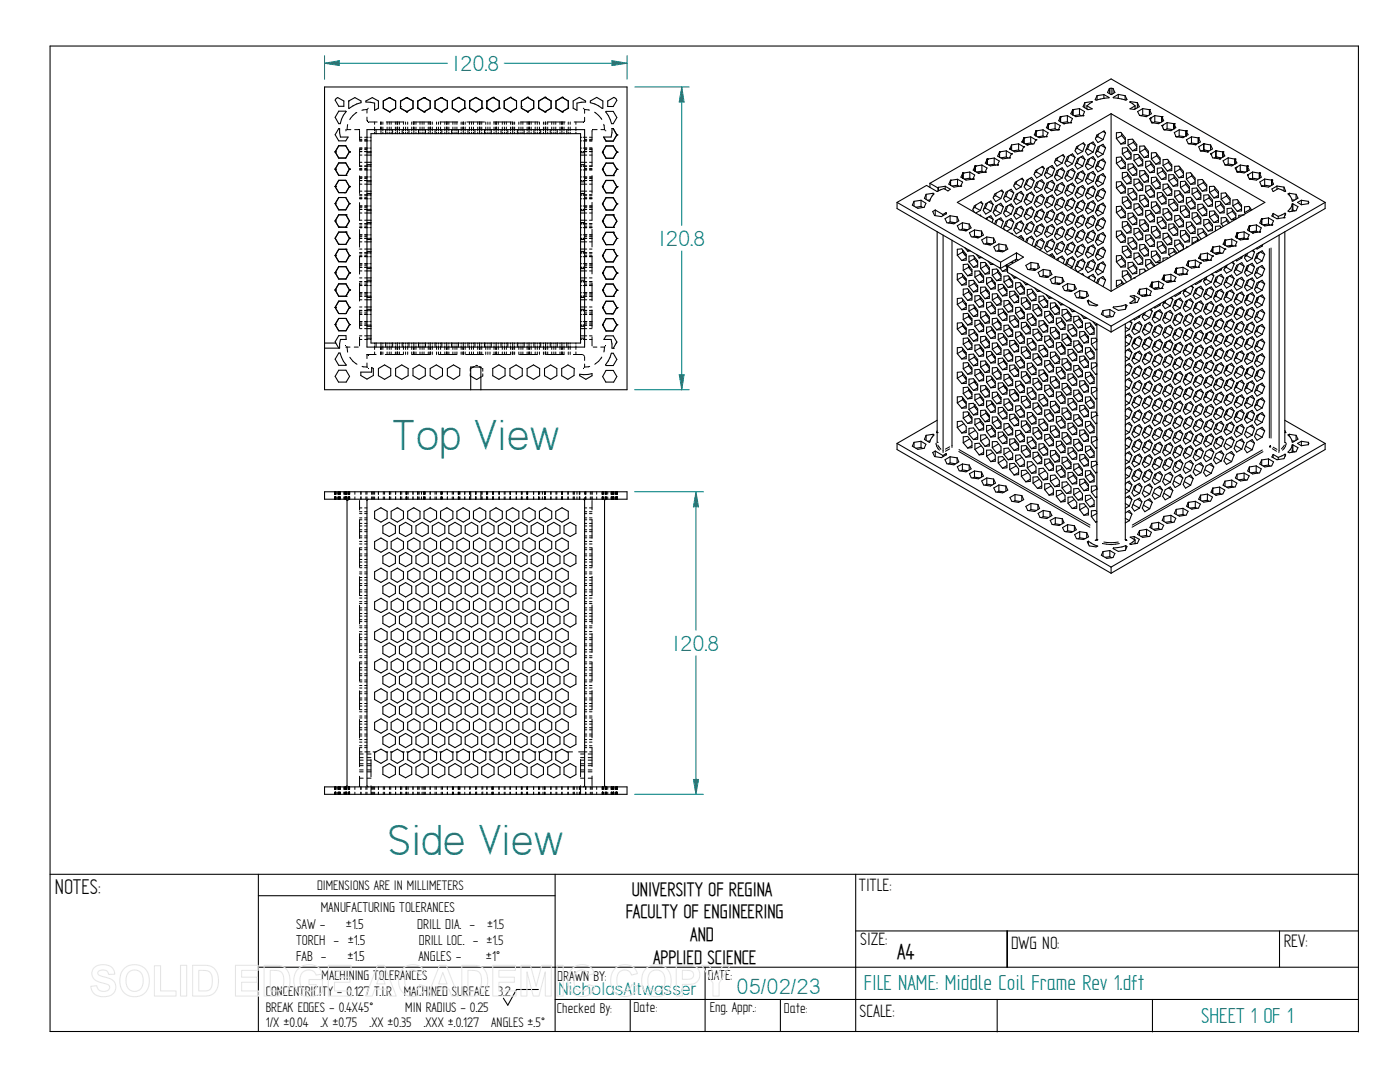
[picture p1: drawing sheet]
<svg xmlns="http://www.w3.org/2000/svg" width="279mm" height="216mm" viewBox="0 0 279 216" stroke-linecap="round" stroke-linejoin="round" font-family="sans-serif">
<defs><g id="words">
<g font-size="9.8" fill="#008080">
<text x="78.3" y="89.7">Top View</text>
<text x="77.4" y="170.5">Side View</text>
</g>
<g font-size="4.9" fill="#008080">
<text x="90.3" y="14.1">120.8</text>
<text x="131.4" y="49.1">120.8</text>
<text x="134.2" y="129.8">120.8</text>
<text x="172.4" y="197.5">FILE NAME: Middle Coil Frame Rev 1.dft</text>
<text x="147" y="198.2">05/02/23</text>
<text x="239.7" y="204.1">SHEET 1 OF 1</text>
</g>
<text font-size="4.9" x="179.1" y="191.3">A4</text>
<text font-size="4.8" x="11" y="178.5">NOTES:</text>
<g font-size="4.4">
<text x="126.1" y="178.8">UNIVERSITY OF REGINA</text>
<text x="124.9" y="183.3">FACULTY OF ENGINEERING</text>
<text x="137.8" y="187.8">AND</text>
<text x="130.3" y="192.3">APPLIED SCIENCE</text>
</g>
<text font-size="4.1" x="256.2" y="189.1">REV:</text>
<text font-size="4.1" fill="#008080" x="111.5" y="198.6">NicholasAltwasser</text>
<g font-size="4">
<text x="171.4" y="177.7">TITLE:</text>
<text x="171.7" y="188.6">SIZE:</text>
<text x="201.8" y="189.4">DWG NO:</text>
<text x="171.5" y="202.9">SCALE:</text>
</g>
<g font-size="3.2">
<text x="59.1" y="185.3">SAW -</text>
<text x="64" y="182">MANUFACTURING TOLERANCES</text>
<text x="69" y="185.3">±1.5</text>
<text x="83.2" y="185.3">DRILL DIA. -</text>
<text x="59.1" y="188.6">TORCH - ±1.5</text>
<text x="59.1" y="191.9">FAB -</text>
<text x="69.3" y="191.9">±1.5</text>
<text x="83.5" y="191.9">ANGLES -</text>
<text x="83.6" y="188.6">DRILL LOC. - ±1.5</text>
<text x="97" y="191.9">±1°</text>
<text x="111.2" y="195.8">DRAWN BY:</text>
<text x="141.3" y="195.5">DATE:</text>
<text x="111.1" y="202.1">Checked By:</text>
<text x="126.4" y="201.9">Date:</text>
<text x="141.6" y="202">Eng. Appr.:</text>
<text x="156.4" y="202.1">Date:</text>
</g>
<g font-size="3.1">
<text x="63.3" y="177.5">DIMENSIONS ARE IN MILLIMETERS</text>
<text x="97.2" y="185.3">±1.5</text>
<text x="64.1" y="195.5">MACHINING TOLERANCES</text>
<text x="53" y="198.7">CONCENTRICITY - 0.127 T.I.R</text>
<text x="53" y="201.8">BREAK EDGES - 0.4X45°</text>
<text x="80.6" y="198.7">MACHINED SURFACE 3.2</text>
<text x="80.9" y="201.8">MIN RADIUS - 0.25</text>
<text x="53" y="205">1/X ±0.04</text>
<text x="63.9" y="205">.X ±0.75</text>
<text x="73.8" y="205">.XX ±0.35</text>
<text x="84.6" y="205">.XXX ±.0.127</text>
<text x="98" y="205">ANGLES ±.5°</text>
</g>
</g></defs>
<g fill="none" stroke="#000" stroke-width=".21">
<path d="M64.8 17.4h60.3v60.4h-60.3zM67.1 19.6l.3-.1 1.2 .7v1h-1l-.7-1.2zM77.7 19.5h.1M77.7 19.5l1.3 .7v1.4l-1.3 .7M77.7 19.5l-1.2 .7v1.4l1.2 .7M81.2 19.5h.1M81.2 19.5l1.2 .7v1.4l-1.2 .7M81.2 19.5l-1.3 .7v1.4l1.1 .6M81.2 19.5l-1.2 .7-.1 1.1M84.6 19.5h.1M84.6 19.5l-1.2 .7v1.4M84.6 19.5l1.3 .7v1.4l-1.3 .7"/>
<path d="M88.1 19.5h.1M88.1 19.5l1.2 .7v1.4l-1.2 .7M88.1 19.5l-1.3 .7v1.4l1.3 .7M91.4 19.5l-1.1 .7v1.4l1.2 .7M91.5 19.5h.1M91.5 19.5l-1.2 .7v1.4l1.2 .7M91.5 19.5l1.3 .7M91.5 19.4h.1M91.5 19.4l1.3 .8M98.3 19.5l-1.1 .7v1.4M98.4 19.5h.1M98.4 19.4l-1.2 .8"/>
<path d="M98.4 19.5l1.2 .7v1.4M98.4 19.4h.1M98.4 19.4l1.3 .8v1.4M101.9 19.4h.1M101.9 19.4l1.2 .8v1.4l-1.2 .7M101.9 19.4l-1.3 .8v1.4l1.3 .7M105.3 19.4h.1M105.3 19.4l1.2 .8v1.4l-1.2 .7M105.3 19.4l-1.2 .8v1.4l1 .6M105.3 19.4l-1.2 .8M108.8 19.4h.1M108.8 19.4l-1.3 .8v1.4"/>
<path d="M108.8 19.4l1.2 .8v1.4l-1.2 .7M112.2 19.4h.1M112.2 19.4l1.2 .8v1.4l-1.2 .7M112.2 19.4l-1.2 .8v1.4l1.2 .7M218.9 19.1v.8M220.3 18.9l1 .6-2.5 .5-.2-.1 .3-.8M220.3 18.9l-1.4 .2M220.3 18.9v.7M221.4 17.7l-.4 .8 .7 .4M221.4 17.7v1M221.7 18.8h.1M221.7 17.6v1.2"/>
<path d="M221.7 17.6l-.3 .1M221.7 17.6l.4 .1M222.1 17.7l.4 .8-.8 .4M222.1 17.7v1M223.2 18.8l-1 .7 2.5 .5 .2-.1-.4-.8M223.2 18.8v.8M223.2 18.8l1.3 .3M224.5 19.1v.8M66.9 30.3h.1M66.9 33.8h.1M66.9 33.7h.1M66.9 37.2h.1"/>
<path d="M66.9 30.3l.7 1.2h1.4l.7-1.2M66.9 30.3l.7-1.2h1.4l.7 1.2M66.9 33.8l.7 1.2h1.4M66.9 33.7l.7-1.2h1.4l.7 1.2M66.9 37.2l.7-1.2h1.4l.7 1.2M66.9 37.2l.7 1.2h1.4l.6-1M66.9 33.7l.7 1.3h1.4M67.6 22.2l1.5 .1-.6 .7-.6 1.7h-.3l-.7-1.3zM67.6 25.7h.2l.1 1.6h1.6l-.5 .8h-1.4l-.7-1.2zM68.7 38.4h.1M69 35h.1M69.6 20.2l1.2-.7 1.3 .7v.3l-.9 .2-1.5 .9z"/>
<path d="M69.6 37.4h.1M69.6 37.4l-.6 1M69.6 20.2h.1M69.7 30.3h.1M69.7 33.7h.1M69.7 33.8h.1M69.7 37.2h.1M69.7 33.8l-.7 1.2M69.7 37.2l-.1 .2M69.7 33.7l-.7 1.3M73 20.2l1.3-.7 1.2 .7v1.4l-.7 .4v-1.4l-1.8-.2zM73.2 25.9h43.5v43.4h-43.5z"/>
<path d="M73.2 38.6h.8M73.2 36.3h.8M73.2 32.9h.8M73.2 30.5h.8M73.2 30.9h.8M73.2 32.4h.8M73.2 36.7h.8M73.2 38.1h.8M74 26.7h41.9v41.8h-41.9zM75.1 25.9v.8M76 25.9v.8M77 25.9v.8"/>
<path d="M77.7 22.3h.1M78.4 25.9v.8M79.3 25.9v.8M79.9 21.3h.1M80.3 25.9v.8M81 22.2h.1M81 22.2l.2 .1M81.2 22.3h.1M81.6 25.9v.8M82.6 25.9v.8M83.4 21.6h.1M83.4 21.6l1.2 .7"/>
<path d="M83.5 25.9v.8M84.6 22.3h.1M84.9 25.9v.8M85.9 25.9v.8M86.8 25.9v.8M88.1 22.3h.1M88.2 25.9v.8M89.2 25.9v.8M90.1 25.9v.8M91.5 22.3h.1M91.5 25.9v.8M92.5 25.9v.8"/>
<path d="M92.8 21.6h.1M92.8 20.2v1.4M92.8 21.6l-1.3 .7M93.4 25.9v.8M93.7 20.2h.1M93.7 20.2v1.4l1.3 .7M93.7 20.2l1.3-.8 1.2 .8M93.7 20.2l1.3-.7 1.2 .7M94.8 25.9v.8M95 22.3h.1M95.7 25.9v.8M96.2 21.6h.1"/>
<path d="M96.2 20.2v1.4M96.2 21.6l-1.2 .7M96.7 25.9v.8M97.2 21.6h.1M97.2 20.2h.1M97.2 21.6l1.2 .7 1.2-.7M97.2 20.2v1.4M98 25.9v.8M99 25.9v.8M99.6 21.6h.1M100 25.9v.8M101.3 25.9v.8"/>
<path d="M101.9 22.3h.1M102.3 25.9v.8M103.3 25.9v.8M104.1 21.3h.1M104.6 25.9v.8M105.1 22.2h.1M105.1 22.2l.2 .1M105.3 22.3h.1M105.6 25.9v.8M106.6 25.9v.8M107.5 21.6h.1M107.5 21.6l1.3 .7"/>
<path d="M107.9 25.9v.8M108.8 22.3h.1M108.9 25.9v.8M109.8 25.9v.8M111.2 25.9v.8M112.1 25.9v.8M112.2 22.3h.1M113.1 25.9v.8M114.4 20.2l1.2-.8 1.2 .8 .1 .2-1.8 .2v1.4l-.7-.4zM115.9 38.6h.8M115.9 36.3h.8M115.9 32.9h.8"/>
<path d="M115.9 30.5h.8M115.9 30.9h.8M115.9 32.4h.8M115.9 36.7h.8M115.9 38.1h.8M117.8 20.2l1.3-.8 1.2 .8v1.4l-1.6-.9-.9-.2zM120.2 30.4h.1M120.2 33.8h.1M120.2 37.3h.1M120.2 30.4l.7 1.2h1.5l.7-1.2M120.2 30.4l.7-1.3h1.5l.7 1.3M120.2 33.8l.8 1.2h1.4"/>
<path d="M120.2 33.8l.7-1.2h1.5l.7 1.2M120.2 33.8l.7 1.3h1.5M120.2 37.3l.7 1.2h1.5l.6-1.1M120.2 37.3l.7-1.3h1.5l.7 1.3M120.2 37.3l.8 1.2M120.9 22.2h1.5l.7 1.3-.7 1.2h-.4zM121.3 20.2l1.2-.8 .4 .2 .2 .4-.7 1.3h-1.1zM122.1 38.5h.1M122.1 25.7h.3l.7 1.2-.7 1.3h-1.5l-.4-.9h1.5zM122.4 35h.1M122.4 35.1h.1M123 37.4h.1"/>
<path d="M123.1 26.9h.1M123.1 30.4h.1M123.1 33.8h.1M123.1 37.3h.1M123.1 33.8l-.7 1.2M123.1 37.3l-.1 .1M183.8 40l1 .6-.4 .8-1.2 .2-1.1-.7 .3-.7M183.8 40l-1.4 .2M183.8 40v1.2M184.8 38.8v1M185.6 36.6l36.1-20.9 42.8 24.7M185.6 36.6v.8"/>
<path d="M185.6 36.6l1.6 .9M185.6 39.9l-.5 .1M186.2 38.6l.2 .1-.9 1.5-1-.6 .3-.8M186.2 38.6l-1.4 .2M186.2 38.6v.3M187.2 37.5v.6M187.3 37.4l-.1 .1M187.3 37.4v.7M188.6 37.2l1.1 .6-.5 .3-.8-.5-1.4 .6-2.1-1.2-5.9 3.4M188.6 37.2l-1.3 .2M188.6 37.2v.6M189.7 36h.1"/>
<path d="M189.7 36l-.3 .7 1 .6 1.3-.2M189.7 36v1M191.1 35.8l-1.4 .2M191.1 35.8v1.2M191.1 35.8l1 .5-.4 .8M191.1 37l-1.1 .1M191.1 37l.3 .2M191.7 37.1h.1M192.2 34.5h.1M192.2 34.5l-.4 .8 .8 .5M192.2 34.5v1.1M192.6 35.8h.1"/>
<path d="M193.5 34.3l-1.3 .2M193.5 34.3v1.3M193.5 34.3l1 .6-.3 .8M193.5 35.6l.4 .2M193.5 35.6l-1.1 .1M194 35.8h.1M194 35.8l-1.2 .1-.2-.1M194.2 35.7h.1M194.2 35.7l-.2 .1M194.6 33.1h.1M194.6 33.1l-.4 .9 1 .5M194.6 33.1v1.1"/>
<path d="M195.2 34.5h.1M196 32.9l-1.4 .2M196 32.9v1.3M196 32.9l1 .6-.4 .8M196 34.2l.3 .2M196 34.2l-1.1 .1M196.6 34.3h.1M196.6 34.3l-1.4 .2M197 31.7h.1M197 31.7v1.1M197 31.7l-.4 .9 1.1 .5 1.4-.2M198.4 31.5l-1.4 .2"/>
<path d="M198.4 31.5v1.3M198.4 31.5l1 .6-.3 .8M198.4 32.8l.4 .2M198.4 32.8l-1.1 .1M198.7 39l-.4 .2M198.7 39l1 .6M198.8 38.5l-.1 .5M199.1 32.9h.1M199.5 30.4h.1M199.5 30.4l-.4 .8 1 .5 1.4-.2M199.5 30.3v1.1M199.7 38.1l.5 .3"/>
<path d="M200.2 38.4l-.3-.5-1.4 .8-.3 .8 .5 .7 1-.6M200.2 38.4l-.5 1.2M200.7 39.2l-.3 .2M200.7 39.2l1.1 .6M200.8 30.1l-1.3 .2M200.8 30.1v1.2M200.8 30.1l1 .6M200.8 31.3l.4 .2M200.8 31.3l-1.1 .2M201.1 38.1l-.4 1.1M201.4 38l.9 .5M201.5 31.5h.1"/>
<path d="M201.5 29.7h.1M201.5 29.7l1 .6 1.4-.2M201.8 30.7h.1M201.8 30.7l-.3 .8M201.9 28.9l-.4 .8M201.9 28.9v1M202.3 38.5l-.5-.7-1 .6-.5 1.2 .5 .7 1-.5M202.3 38.5l-.5 1.3M202.7 39.6l-.3 .2M202.7 39.6l1.1 .6M202.7 36.7l-.3 .2M202.7 36.7l1.1 .6"/>
<path d="M202.9 36.2l-.2 .5M203.2 38.6l-.5 1M203.3 28.7l-1.4 .2M203.3 28.7v1.2M203.3 28.7l1 .6M203.3 29.9l.3 .2M203.3 29.9l-1.1 .2M203.5 38.4l.8 .5M203.8 35.7l.5 .3M203.9 30.1h.1M204 28.3h.1M204 28.3l1 .6"/>
<path d="M204.3 29.3h.1M204.3 29.3l-.4 .8M204.3 36l-.3-.4-1.4 .8-.3 .7 .5 .7 1-.5M204.3 36l-.5 1.3M204.3 38.9l-.5-.7-1 .6-.5 1.3 .5 .7 1-.6M204.3 38.9l-.5 1.3M204.3 27.5h.1M204.3 27.5l-.3 .8M204.3 27.5v1M204.8 36.8l-.3 .2M204.8 36.8l1.1 .6M204.8 39.8l-.3 .1"/>
<path d="M204.8 39.8l1.1 .5M205 28.9h.1M205.2 35.8l-.4 1M205.2 38.7l-.4 1.1M205.5 35.6l.9 .5M205.5 38.5l.9 .5M205.7 27.3l-1.4 .2M205.7 27.3v1.2M205.7 27.3l1 .6M205.7 28.5l.4 .2M205.7 28.5l-1.1 .2M206.4 36.1l-.5-.7-1 .6-.5 1.3 .5 .7 1-.6"/>
<path d="M206.4 39l-.5-.7-1 .6-.5 1.3 .5 .7 1-.6M206.4 39l-.5 1.3M206.4 36.1l-.5 1.3M206.7 27.9h.1M206.7 27.9l-.4 .8-1.3 .2M206.8 26.1h.1M206.8 26.1l-.4 .8 1 .6 1.4-.2M206.8 26.1v1M206.8 34.3l-.3 .2M206.8 34.3l1.1 .6M206.8 37.3l-.3 .2M206.8 37.3l1.1 .5"/>
<path d="M207 33.8l-.2 .5M207.2 39.2l-.4 1M207.2 36.2l-.4 1.1M207.5 39l.9 .5M207.5 36.1l.9 .5M207.9 33.3l.5 .3M208.2 25.9l-1.4 .2M208.2 25.9v1.2M208.2 25.9l1 .6-.4 .8M208.2 27.1l-1.1 .2M208.2 27.1l.3 .2M208.4 36.6l-.5-.7-1 .5-.5 1.3 .5 .7 1-.6"/>
<path d="M208.4 33.6l-.3-.4-1.4 .8-.3 .8 .5 .7 1-.6M208.4 36.6l-.5 1.2M208.4 39.5l-.5-.7-1 .6-.5 1.2 .5 .8 1-.6M208.4 39.5l-.5 1.3M208.4 33.6l-.5 1.3M208.8 27.3h.1M208.9 37.4l-.3 .2M208.9 37.4l1.1 .6M208.9 34.5l-.3 .1M208.9 34.5l1.1 .6M209.2 24.7h.1M209.2 24.7l-.4 .8 .8 .5"/>
<path d="M209.2 24.7v1M209.3 36.4l-.4 1M209.3 39.3l-.4 1M209.3 33.4l-.4 1.1M209.6 36.2l.9 .5M209.6 39.1l.9 .5M209.6 33.2l.9 .5M209.6 26h.1M210.5 33.7l-.5-.7-1 .6-.6 1.3 .6 .7 1-.5M210.5 33.7l-.5 1.4M210.5 39.6l-.5-.7-1 .6-.6 1.3 .6 .7 1-.6M210.5 39.6l-.5 1.3"/>
<path d="M210.5 36.7l-.5-.7-1 .5-.6 1.3 .6 .8 1-.6M210.5 36.7l-.5 1.3M210.6 24.5l-1.4 .2M210.6 24.5v1.2M210.6 24.5l1 .6-.4 .8M210.6 25.7l.3 .2M210.6 25.7l-1.1 .2M210.9 32l-.3 .2M210.9 32l1.1 .6M210.9 37.8l-.3 .2M210.9 37.8l1.1 .6M210.9 34.9l-.3 .2"/>
<path d="M210.9 34.9l1.1 .6M211 25.9h.1M211 25.9l-1.3 .1M211.1 31.5l-.2 .5M211.2 25.9h.1M211.2 25.9h-.2M211.3 36.8l-.4 1M211.3 39.8l-.4 1M211.3 33.9l-.4 1M211.6 36.6l.9 .5M211.6 39.6l.9 .5M211.6 33.7l.9 .5"/>
<path d="M211.6 23.3h.1M211.6 23.3l-.3 .8 1 .6M211.6 23.3v1M212 31l.5 .3M212.3 24.7h.1M212.5 31.3l-.3-.4-1.5 .8-.3 .7 .5 .7 1.1-.5M212.5 34.2l-.5-.7-1.1 .6-.5 1.2 .5 .8 1.1-.6M212.5 34.2l-.5 1.3M212.5 37.1l-.5-.7-1.1 .6-.5 1.3 .5 .7 1.1-.6M212.5 37.1l-.5 1.3M212.5 31.3l-.5 1.3M213 35l-.4 .2"/>
<path d="M213 35l1 .6M213 38l-.4 .1M213 38l1 .6M213 32.1l-.4 .2M213 32.1l1 .6M213 23.1v1.2M213 23.1l-1.3 .2M213 23.1l1 .6-.3 .8M213 24.3l.4 .2M213 24.3l-1.1 .2M213.4 34l-.4 1M213.4 36.9l-.4 1.1"/>
<path d="M213.4 39.9l-.4 1M213.4 31.1l-.4 1M213.7 24.5h.1M213.7 24.5l-1.4 .2M213.7 33.8l.8 .5M213.7 36.7l.8 .6M213.7 39.7l.8 .5M213.7 30.9l.8 .5M214.1 21.9h.1M214.1 21.9l-.4 .8 1 .6 1.4-.2M214.1 21.9v1M214.5 34.3l-.5-.7-1 .6-.5 1.3 .5 .7 1-.6"/>
<path d="M214.5 31.4l-.5-.7-1 .6-.5 1.3 .5 .7 1-.6M214.5 31.4l-.5 1.3M214.5 37.3l-.5-.8-1 .6-.5 1.3 .5 .8 1-.6M214.5 37.3l-.5 1.3M214.5 34.3l-.5 1.3M215 32.6l-.4 .1M215 32.6l1.1 .5M215 35.5l-.4 .2M215 35.5l1.1 .6M215 38.4l-.4 .2M215 38.4l1.1 .6M215 29.6l-.4 .2"/>
<path d="M215 29.6l1.1 .6M215.2 29.1l-.2 .5M215.4 31.5l-.4 1.1M215.4 34.5l-.4 1M215.4 37.4l-.4 1M215.4 21.7l-1.3 .2M215.4 21.7v1.2M215.4 21.7l1.1 .6-.4 .8M215.4 22.9l.4 .2M215.4 22.9l-1 .2M215.7 31.3l.8 .5M215.7 34.3l.8 .5"/>
<path d="M215.7 37.2l.8 .5M216 28.6l.5 .3M216.1 23.1h.1M216.5 20.5l-.3 .8 .9 .6 .9-.2-1.1-.6M216.5 20.5v1M216.5 31.8l-.4-.7-1 .6-.6 1.3 .6 .7 1-.6M216.5 34.8l-.4-.7-1 .5-.6 1.3 .6 .8 1-.6M216.5 28.9l-.3-.4-1.4 .8-.3 .8 .6 .7 1-.6M216.5 28.9l-.4 1.3M216.5 37.7l-.4-.7-1 .6-.6 1.3 .6 .7 1-.6M216.5 37.7l-.4 1.3M216.5 34.8l-.4 1.3"/>
<path d="M216.5 31.8l-.4 1.3M216.9 21.1v.7M216.9 21.6l-.1 .1M217 35.6l-.3 .2M217 29.7l-.3 .2M217 29.7l1.1 .7M217 32.7l-.3 .2M217 32.7l1.1 .6M217 35.6l1.1 .6M217 38.5l-.3 .2M217 38.5l1.1 .7M217.5 28.7l-.5 1"/>
<path d="M217.5 31.6l-.5 1.1M217.5 34.6l-.5 1M217.5 37.5l-.5 1M217.8 28.5l.8 .5M217.8 31.5l.8 .5M217.8 34.4l.8 .5M217.8 37.3l.8 .5M217.9 20.3l-1.4 .2M217.9 20.3v.1M217.9 20.3h.1l-1.1 .8M218.6 32l-.5-.8-1 .6-.5 1.3 .5 .8 1-.6M218.6 32l-.5 1.3"/>
<path d="M218.6 37.8l-.5-.7-1 .6-.5 1.3 .5 .7 1-.5M218.6 37.8l-.5 1.4M218.6 34.9l-.5-.7-1 .6-.5 1.3 .5 .7 1-.6M218.6 34.9l-.5 1.3M218.6 29l-.5-.7-1 .6-.5 1.3 .5 .7 1-.5M218.6 29l-.5 1.4M218.9 27v.3M218.9 29.9v.4M218.9 32.9v.3M218.9 35.8v.4M218.9 38.7v.4M218.9 27l-.3 .7 .5 .7 1-.5"/>
<path d="M219.1 39l-.4 .2M219.1 39l1 .6M219.1 36.1l-.4 .1M219.1 36.1l1 .6M219.1 33.1l-.4 .2M219.1 33.1l1 .6M219.1 30.2l-.4 .2M219.1 30.2l1 .6M219.1 27.3l-.4 .1M219.1 27.3l1 .6M219.2 26.8l-.1 .5M219.5 38l-.4 1"/>
<path d="M219.5 35l-.4 1.1M219.5 32.1l-.4 1M219.5 29.2l-.4 1M219.8 37.8l.8 .5M219.8 34.8l.8 .5M219.8 31.9l.8 .5M219.8 29l.8 .5M220.1 26.2l.5 .3M220.6 38.3l-.5-.7-1 .5-.5 1.4 .5 .7 1-.6M220.6 26.5l-.3-.4-1.4 .9M220.6 26.5l-.5 1.4M220.6 29.5l-.5-.7-1 .5-.5 1.3 .5 .8 1-.6"/>
<path d="M220.6 29.5l-.5 1.3M220.6 32.4l-.5-.7-1 .6-.5 1.3 .5 .7 1-.6M220.6 32.4l-.5 1.3M220.6 35.3l-.5-.7-1 .6-.5 1.3 .5 .8 1-.6M220.6 35.3l-.5 1.4M220.6 38.3l-.5 1.3M221.7 22.7l30.7 17.7-30.7 17.7M221.7 22.7l-30.6 17.7 30.6 17.7M221.7 22.7v35.4M222.8 27.6v-1.1h.9l.9 1v1.2h-.9M222.8 32.6v-1.2l.9-.1 .9 1.1v1.2l-.9 .1M222.8 37.5v-1.2l.9-.1 .9 1.1v1.2l-.9 .1"/>
<path d="M222.8 37.5l.9 1.1M222.8 32.6l.9 1.1M222.8 27.6l.9 1.1M223.9 26.7v.4M223.9 31.6v.4M223.9 36.5v.4M223.9 36.9l-1.1 .6M223.9 36.9l.7 .8M223.9 32l-1.1 .6M223.9 32l.7 .8M223.9 27.1l-1.1 .5M223.9 27.1l.7 .8"/>
<path d="M224 35.6v-1.1l.9-.1 .8 1.1v1.1l-.8 .1M224 30.7v-1.2h.9l.8 1.1v1.1l-.8 .1M224 35.6l.9 1.1M224 30.7l.9 1.1M224.6 38.1l-.9 .5M224.6 33.1l-.9 .6M224.6 28.2l-.9 .5M225 29.7v.4M225 34.6v.4M225 39.5v.4M225 35l-1 .6M225 35l.7 .9"/>
<path d="M225 30.1l.7 .8M225 39.9l.7 .9M225 39.9l-1 .6M225 30.1l-1 .6M225.1 29v-1.1l1-.1 .8 1v1.2l-.9 .1M225.1 33.9v-1.1l.9-.1 .9 1.1v1.1l-.9 .1M225.1 38.8v-1.1l.9-.1 .9 1.1v1.1l-.9 .1M225.1 33.9l.9 1.1M225.1 38.8l.9 1.1M225.1 29l.9 1.1M225.6 20.3l-.1 .1 1 .7M225.6 20.3v.1"/>
<path d="M225.6 20.3l1.4 .2M225.7 36.2l-.8 .5M225.7 31.3l-.8 .5M226.2 38.2l.7 .9M226.2 33.3l.7 .9M226.2 28v.4M226.2 32.9v.4M226.2 37.8v.4M226.2 33.3l-1.1 .6M226.2 38.2l-1.1 .6M226.2 28.4l.7 .9M226.2 28.4l-1.1 .6"/>
<path d="M226.3 32v-1.1l.9-.1 .8 1.1v1.2h-.8M226.3 37v-1.2l.9-.1 .8 1.1v1.2l-.8 .1M226.3 37l.9 1.1M226.3 32l.9 1.1M226.5 21.1v.7M226.5 21.6l.2 .1M226.9 34.5l-.9 .5M226.9 39.4l-.9 .5M226.9 29.6l-.9 .5M227 20.5l.4 .8-1 .5-.9-.1 1-.6M227 20.5v1M227.4 31v.4"/>
<path d="M227.4 35.9v.5M227.4 36.4l.6 .8M227.4 36.4l-1.1 .6M227.4 31.4l-1.1 .6M227.4 31.4l.6 .9M227.4 23h.1M227.5 30.4v-1.2h.9l.8 1v1.2l-.9 .1M227.5 35.3v-1.2l.8-.1 .9 1.1v1.2l-.9 .1M227.5 35.3l.8 1.1M227.5 30.4l.8 1.1M228 21.7l-1 .6 .4 .7M228 21.7v1.2"/>
<path d="M228 21.7l1.4 .2M228 22.9l1.1 .2M228 22.9l-.3 .2M228 37.5l-.8 .6M228 32.6l-.8 .5M228.5 29.3v.4M228.5 34.2v.4M228.5 39.2v.3M228.5 34.6l-1 .7M228.5 34.6l.7 .9M228.5 39.5l-1 .7M228.5 39.5l.7 .9"/>
<path d="M228.5 29.7l.7 .9M228.5 29.7l-1 .7M228.6 33.4v-1.2l.9-.1 .9 1.1v1.2l-.9 .1M228.6 38.3v-1.2l.9-.1 .9 1.1v1.2l-.9 .1M228.6 38.3l.9 1.1M228.6 33.4l.9 1.1M229.2 35.9l-.9 .5M229.2 30.9l-.9 .6M229.4 21.9h.1M229.4 21.9l.4 .8-1 .6-1.4-.3M229.4 21.9v1M229.7 23.5h.1"/>
<path d="M229.7 23.5l-.3 .2 .4 .6M229.7 23.5v.6M229.7 32.4v.4M229.7 37.3v.4M229.7 37.7l-1.1 .6M229.7 37.7l.7 .8M229.7 32.8l-1.1 .6M229.7 32.8l.7 .8M229.8 24.3h.1M229.8 24.3v.2M229.8 31.7v-1.2l.8-.1 .9 1.1v1.2l-.8 .1M229.8 36.6v-1.2l.9-.1 .8 1.1v1.2l-.8 .1"/>
<path d="M229.8 36.6l.9 1.1M229.8 31.7l.9 1.1M229.8 24.5h.1M230.4 38.9l-.9 .5M230.4 34l-.9 .5M230.5 23.1l-.8 .4M230.5 23.1v1.2M230.5 23.1l1.4 .2M230.5 24.3l1.1 .2M230.5 24.3l-.4 .2M230.8 30.7v.4M230.8 35.6v.4"/>
<path d="M230.8 36l-1 .6M230.8 36l.7 .8M230.8 31.1l.7 .8M230.8 31.1l-1 .6M231 34.7v-1.1l.8-.1 .9 1.1v1.1l-.9 .1M231 34.7l.8 1.1M231 39.6v-1.1l.8-.1 .9 1.1v1.1l-.9 .1M231 39.6l.8 1.1M231.5 37.2l-.8 .5M231.5 32.3l-.8 .5M231.9 23.3h.1M231.9 23.3l.3 .8-1 .6-1.4-.2"/>
<path d="M231.9 23.3v1M231.9 25.1h.1M231.9 25.1l.4 .8M232 33.7v.4M232 38.7v.3M232 39l-1 .6M232 39l.7 .9M232 34.1l-1 .6M232 34.1l.7 .9M232.1 37.9v-1.1l.9-.1 .8 1.1v1.1l-.8 .1M232.1 33v-1.1l.9-.1 .8 1.1v1.1l-.8 .1M232.1 37.9l.9 1.1"/>
<path d="M232.1 33l.9 1.1M232.3 25.9h.1M232.7 35.3l-.9 .5M232.9 24.5l-1 .6M232.9 24.5v1.2M232.9 24.5l1.4 .2M232.9 25.7l1.1 .2M232.9 25.7l-.3 .2M233.2 32v.4M233.2 36.9v.4M233.2 37.3l-1.1 .6M233.2 37.3l.6 .9"/>
<path d="M233.2 32.4l-1.1 .6M233.2 32.4l.6 .9M233.3 36.1v-1.2l.8-.1 .9 1.1v1.2l-.9 .1M233.3 36.1l.8 1.1M233.8 38.5l-.8 .5M233.8 33.6l-.8 .5M234.3 24.7h.1M234.3 24.7v1M234.3 35.1v.4M234.3 40v.4M234.3 24.7l.4 .8-1 .6-1.4-.2M234.3 35.5l-1 .6"/>
<path d="M234.3 35.5l.7 .8M234.4 34.4v-1.2h.9l.9 1v1.2l-.9 .1M234.4 39.3v-1.2h.9l.9 1v1.2l-.9 .1M234.4 34.4l.9 1.1M234.4 39.3l.9 1.1M234.7 27.3h.1M235 36.7l-.9 .5M235.3 25.9l-.9 .6 .3 .8M235.3 25.9v1.2M235.3 25.9l1.4 .2M235.3 27.1l1.1 .2M235.3 27.1l-.3 .2"/>
<path d="M235.5 33.4v.3M235.5 38.3v.4M235.5 33.7l-1.1 .7M235.5 33.7l.7 .9M235.5 38.7l.7 .8M235.5 38.7l-1.1 .6M235.6 37.4v-1.2h.9l.9 1.1v1.1l-.9 .1M235.6 37.4l.9 1.1M236.2 35l-.9 .5M236.2 39.9l-.9 .5M236.6 36.4v.4M236.6 36.8l-1 .6"/>
<path d="M236.6 36.8l.8 .8M236.7 26.1h.1M236.7 26.1v1M236.7 26.1l.4 .8-1 .6-1.4-.2M236.8 35.7v-1.2h.8l.9 1.1v1.1l-.9 .1M236.8 35.7l.8 1.1M237.2 28.7h.1M237.2 28.7l1.3 .2M237.4 38l-.9 .5M237.8 27.3l-1 .6 .4 .8M237.8 27.3v1.2M237.8 27.3l1.3 .2"/>
<path d="M237.8 28.5l1.1 .2M237.8 28.5l-.4 .2M237.8 34.7v.4M237.8 39.6v.4M237.8 35.1l-1 .6M237.8 35.1l.7 .8M237.9 38.7v-1.1l.9-.1 .8 1.1v1.2h-.8M237.9 38.7l.9 1.1M238.5 28.9h.1M238.5 36.3l-.9 .5M239 37.8v.3M239 38.1l.6 .9"/>
<path d="M239 38.1l-1.1 .6M239.1 37v-1.1h.9l.8 1v1.2h-.9M239.1 37l.8 1.1M239.1 27.5h.1M239.1 27.5v1M239.2 27.5h.1M239.2 27.5v1M239.2 27.5l.4 .8-1.1 .6M239.6 30.1h.1M239.6 30.1l-.4-.8 1-.6v1.2l-.3 .2M239.6 30.1l1.4 .2M239.6 39.3l-.8 .5"/>
<path d="M240.2 36v.4M240.2 36.4l-1.1 .6M240.2 36.4l.6 .9M240.2 28.7h.1M240.2 29.9h.1M240.2 28.7v1.2M240.2 28.7l1.4 .2M240.2 29.9l1.1 .2M240.8 37.6l-.9 .5M241 30.3h.1M241.3 39.1v.4M241.3 39.5l-1.1 .6"/>
<path d="M241.3 39.5l.7 .8M241.4 38.4v-1.2h.9l.9 1v1.2l-.9 .1M241.4 38.4l.9 1.1M241.6 28.9l.4 .8-1 .6M241.6 28.9v1M241.6 30.7h.1M241.6 30.7l.4 .8 1.4 .2M242.4 37.4v.4M242.4 37.8l.8 .9M242.4 37.8l-1 .6M242.7 30.1h.1M242.7 31.3h.1"/>
<path d="M242.7 30.1l-1.1 .6M242.7 30.1v1.2M242.7 30.1l1.4 .2M242.7 31.3l1.1 .2M242.7 31.3l-.4 .2M243.2 39l-.9 .5M243.4 31.7h.1M243.7 39.8v-1.2l.9-.1 .9 1.1v1.1l-.9 .1M243.7 39.8l.9 1M244.1 30.3h.1M244.1 30.3l.3 .8-1 .6M244.1 30.3v1"/>
<path d="M244.5 32.9h.1M244.8 39.1l-1.1 .7M244.8 38.7v.4M244.8 39.1l.7 .9M245.1 31.5l-1 .6 .4 .8M245.1 31.5v1.2M245.1 31.5l1.4 .2M245.1 32.7l1.1 .2M245.1 32.7l-.3 .2M246.5 31.7h.1M246.5 31.7l.3 .8-1 .6-1.3-.2M246.5 31.7v1"/>
<path d="M246.7 33.4h.1M246.7 33.4l-.2 .1 .3 .7M246.7 33.4v.5M246.8 34.2h.1M246.8 34.2l.1 .1M246.9 34.3h.1M247.5 32.9l-.8 .5M247.5 32.9v1.3M247.5 32.9l1.4 .2M247.5 34.2l1.1 .1M247.5 34.2l-.3 .1M248.9 33.1h.1"/>
<path d="M248.9 33.1l.4 .9-1 .5-1.4-.2M248.9 33.1v1.1M249 34.9h.1M249 34.9l.3 .8M249.3 35.7h.1M250 34.3l-1 .6M250 34.3v1.3M250 34.3l1.3 .2M250 35.6l1.1 .1M250 35.6l-.4 .2M251.3 34.5h.1M251.3 34.5v1.1"/>
<path d="M251.4 34.5h.1M251.4 34.5v1.1M251.4 34.5l.3 .8-1 .6-1.4-.2M251.8 37.1h.1M252.4 35.7l-1 .6 .4 .8M252.4 35.7v1.3M252.4 35.7l1.4 .2M252.4 37l-.3 .2M252.4 37l1.1 .1M253.8 35.9h.1M253.8 35.9v1.1M253.8 35.9l.4 .8-1 .6-1.4-.2"/>
<path d="M254.8 37.1l-1 .6 .3 .5 1-.6 1.4 .6 .1-.1-.4-.8M254.8 37.1v.7M254.8 37.1l1.4 .2M256.2 37.3v.8M257.3 38.6l-.3 .1 .5 .4 .4 1 1.1-.6-.3-.7M257.3 38.6v.3M257.3 38.6l1.4 .2M257.9 39.9h.5M258.7 38.8v1M259.7 40l-.7 .4 .7 .5M259.7 40v.9M259.7 40l1.4 .2"/>
<path d="M66.9 54.4h.1M66.9 40.6h.1M66.9 57.9h.1M66.9 44.1h.1M66.9 51h.1M66.9 54.4l.7 1.3h1.4M66.9 40.6l.7-1.2h1.4l.7 1.2M66.9 40.6l.7 1.3h1.4l.7-1.3M66.9 57.9l.7 1.2h1.4M66.9 44.1l.7 1.2M66.9 51l.7 1.2h1.4M66.9 51.1l.7 1.1h1.4"/>
<path d="M66.9 44.2l.7 1.1h1.4M67.6 48.8h.1M67.6 45.3h.1M67.6 45.3h1.4M69 45.3h.1M69 42.8h-1.4l-.7 1.3M69 46.3h.1M69 59.1h.1M69 42.9h.1M69 49.7h.1M69 53.2h-1.4l-.7 1.2M69 53.2l.8 1.2"/>
<path d="M69 46.3h-1.4l-.7 1.2 .7 1.3M69 46.3l.8 1.2M69 56.6h-1.4l-.7 1.3M69 56.6l.8 1.3M69 42.9h-1.4l-.7 1.2M69 42.9l.8 1.2-.8 1.2M69 49.7h-1.4l-.7 1.3M69 49.7l.8 1.3M69 56.6l.7 1.3M69 49.7l.7 1.3M69 42.9l.7 1.2-.7 1.2M69 46.3l.7 1.2"/>
<path d="M69 53.2l.7 1.2-.7 1.3M69.7 40.6h.1M69.7 57.9h.1M69.7 47.5h.1M69.7 51h.1M69.7 57.9l-.7 1.2M69.7 51l-.7 1.2M69.7 47.5l-.7 1.3M69.8 54.4h.1M69.8 47.5h.1M69.8 57.9h.1M69.8 51h.1"/>
<path d="M69.8 54.4l-.8 1.3M69.8 47.5l-.8 1.3h-1.4M69.8 57.9l-.8 1.2M69.8 51l-.8 1.2M73.2 44.4h.8M73.2 42h.8M73.2 59.4h.8M73.2 55.9h.8M73.2 53.6h.8M73.2 50.2h.8M73.2 47.8h.8M73.2 48.3h.8"/>
<path d="M73.2 49.7h.8M73.2 54.1h.8M73.2 55.5h.8M73.2 59.8h.8M73.2 42.5h.8M73.2 43.9h.8M115.9 44.4h.8M115.9 42h.8M115.9 59.4h.8M115.9 55.9h.8M115.9 53.6h.8M115.9 50.2h.8"/>
<path d="M115.9 47.8h.8M115.9 48.3h.8M115.9 49.7h.8M115.9 54.1h.8M115.9 55.5h.8M115.9 59.8h.8M115.9 42.5h.8M115.9 43.9h.8M120.2 51h.1M120.2 40.7h.1M120.2 44.1h.1M120.2 40.7l.7-1.2h1.5l.7 1.2"/>
<path d="M120.2 40.7l.7 1.2h1.5l.7-1.2M120.2 44.1l.7 1.3M120.3 51h.1M120.3 54.5h.1M120.3 57.9h.1M120.3 44.2h.1M120.3 54.5l.6-1.2h1.5l.7 1.2M120.3 51.1l.6 1.2h1.5l.7-1.2M120.3 57.9l.6 1.2h1.5M120.3 54.5l.6 1.2h1.5l.7-1.2M120.3 57.9l.6-1.2h1.5l.7 1.2M120.3 51l.7 1.2h1.4l.7-1.2"/>
<path d="M120.3 57.9l.7 1.2M120.3 44.2l.7 1.1 1.4 .1M120.9 48.8h.1M120.9 45.4h.1M120.9 49.8l-.7 1.2M120.9 49.8h1.5M120.9 46.4l-.7 1.2 .7 1.2M120.9 46.4h1.5M120.9 42.9l-.7 1.2M120.9 42.9h1.5M120.9 45.4h1.5M120.9 49.8l-.6 1.2"/>
<path d="M120.9 46.4l-.6 1.2 .6 1.2M120.9 42.9l-.6 1.3M122.4 49.8h.1M122.4 46.4h.1M122.4 42.9h.1M122.4 45.4h.1M122.4 59.1h.1M122.4 49.8l.7 1.2M122.4 42.9l.7 1.3-.7 1.2M122.4 46.4l.7 1.2M122.4 42.9l.7 1.2-.7 1.3M123.1 51h.1"/>
<path d="M123.1 51.1h.1M123.1 47.6h.1M123.1 40.7h.1M123.1 54.5h.1M123.1 57.9h.1M123.1 47.6l-.7 1.2h-1.5M123.1 57.9l-.7 1.2M179 40.4v1.2l20.7 12M179 40.4l20.7 11.9M182.4 40.2v.9M183.8 41.2l.3 .2M183.8 41.2l-1 .2"/>
<path d="M186.6 41.9l1.6 .9M186.6 41.9l-.5 .3 .4 .8 1.4 .2 1-.6-.1-.2M186.6 41.9v1.1M187 46.2v42.1M188.2 42.8v.3M188.2 46.9v43.4M188.8 42.4l-.6 .4M188.8 42.4v.3M189.6 43.1l-1 .5 .4 .8 1.4 .3 .9-.6-.3-.8M189.6 43.1v1.2M189.6 43.1l1.4 .2M189.6 44.3l1.1 .1"/>
<path d="M189.6 44.3l-.3 .2M190 44.4v.2M190 47.9v41.4M191 43.3v1M191.1 50.9v-1.2h.8l.9 1.1v1.1l-.9 .1M191.1 55.8v-1.1l.8-.1 .9 1.1v1.1l-.9 .1M191.1 55.8l.8 1.1M191.1 50.9l.8 1.1M192.1 44.4l1.3 .3M192.1 44.4l-1 .6 .3 .8 1.4 .3 1-.6-.4-.8M192.1 44.4v1.3M192.1 45.7l1 .1"/>
<path d="M192.1 45.7l-.4 .2M192.1 49.9v.4M192.1 54.8v.4M192.1 59.7v.4M192.1 50.3l.7 .8M192.1 55.2l.7 .8M192.1 55.2l-1 .6M192.1 50.3l-1 .6M192.2 50l-.1 .2 .5 .7M192.2 53.9v-1.1l.9-.1 .9 1.1v1.1l-.9 .1M192.2 58.8v-1.1l.9-.1 .9 1.1v1.2h-.9M192.2 53.9l.9 1.1"/>
<path d="M192.2 58.8l.9 1.1M192.4 45.8l.3 .3M192.4 55.2v.3M192.5 49.4l.6 .7M192.6 55.6l-.1 .1M192.6 55.6l.2 .2M192.6 46h.1M192.6 55.5v.1M192.8 45.8h.1M192.8 45.9l-.2 .1M192.8 50.8l-.2 .1M192.8 45.8v.3"/>
<path d="M192.8 56.4l-.9 .5M192.8 51.5l-.9 .5M193.3 53.1l.2 .1M193.3 52.9v.4M193.3 57.8v.5M193.3 58.3l.7 .8M193.3 53.3l.7 .9M193.3 53.3l-1.1 .6M193.3 58.3l-1.1 .5M193.4 52.2v-1.1l.9-.1 .8 1.1v1.2h-.8M193.4 57.1v-1.1l.9-.1 .8 1.1v1.2l-.8 .1M193.4 52.2l.9 1.1"/>
<path d="M193.4 57.1l.9 1.2M193.4 44.7v1M193.4 49.9l-.3 .2M193.6 53.3l-.2 .1M193.7 50.1h-.6M193.9 58.5l-.1 .3M194 54.5l-.9 .5M194 59.4l-.9 .5M194.4 56.6l.7 .8M194.4 51.2v.4M194.4 56.1v.5M194.4 51.6l.7 .9"/>
<path d="M194.4 51.6l-1 .6M194.4 56.6l-1 .5M194.5 45.9l-1 .5 .3 .8 1.4 .3 1.1-.6-.4-.8M194.5 45.9v1.2M194.5 45.9l1.4 .2M194.5 47.1l1.1 .2M194.5 47.1l-.4 .2M194.6 55.3v-1.2h.8l.9 1v1.2l-.9 .1M194.6 41.4l-.4 .2M194.6 41.4l1.1 .6M194.6 55.3l.8 1.1M194.8 40.9l-.2 .5"/>
<path d="M194.8 47.2l.2 .3M194.9 50.8l.5 .7M195 52.1l-.1 .1M195.1 52l-.2 .2M195.1 57l-.2 .1M195.1 47.2v.3M195.1 52.8l-.8 .5M195.1 57.7l-.8 .6M195.5 43l.2-.1 .1 .2M195.6 59.6h.1M195.6 40.4l.5 .3M195.6 54.3v.4"/>
<path d="M195.6 59.2v.4M195.6 54.7l.7 .8M195.6 59.6l.7 .9M195.6 59.6l-1 .6M195.6 54.7l-1 .6M195.7 54.7h.1M195.7 54.7l.3 .5M195.7 42l-1 .5M195.7 58.5l.9 1.1M195.7 53.6v-1.2h.9l.8 1v1.2l-.8 .1M195.7 58.5v-1.2h.9l.8 1v1.2l-.8 .1M195.7 53.6l.9 1.1"/>
<path d="M195.7 59.4v.2M195.7 51.3l-.3 .2M195.9 46.1v1M196 51.4l-.6 .1M196.1 40.7l-.3-.4-1.4 .8-.3 .8 .4 .5M196.1 40.7l-.4 1.3M196.3 55.9l-.9 .5M196.6 41.5l-.3 .2M196.6 41.5l1.1 .6M196.7 43.6h.1M196.7 43.6l1-.5 .5 .7M196.8 52.6v.4"/>
<path d="M196.8 57.5v.4M196.8 57.9l.6 .9M196.8 53l.6 .8M196.8 53l-1.1 .6M196.8 57.9l-1.1 .6M196.8 52.7v.3M196.9 56.6l.8 1.1M196.9 56.6v-1.1l.8-.1 .9 1.1v1.1l-.9 .1M196.9 47.3l-1 .6 .4 .7 1.4 .3 1-.6-.4-.8M196.9 47.3l1.4 .2M196.9 47.3v1.2M196.9 48.5l1.1 .2"/>
<path d="M196.9 48.5l-.3 .2M197.1 43.4l-.2 .4M197.1 58.1l-.1 .1M197.1 40.5l-.5 1M197.1 48.6l.3 .3M197.2 58l-.2 .1M197.2 52.1l.5 .7M197.3 53.6l.1 .1M197.4 43.3l.8 .5M197.4 40.3l.8 .5M197.4 48.6v.3M197.4 54.2l-.8 .5"/>
<path d="M197.4 59.1l-.8 .5M198 55.6v.4M198 56l.6 .9M198 56l-1.1 .6M198 54.9v-1.1l.9-.1 .9 1.1v1.1l-.9 .1M198 59.9v-1.2l.9-.1 .9 1.1v1.1l-.9 .1M198 54.9l.9 1.1M198 59.9l.9 1M198.1 55.8l-.1 .3M198.1 52.6l-.4 .2M198.2 40.8l-.5 1.3M198.2 40.8l-.5-.7-1 .6-.5 1.3 .5 .7 1-.6"/>
<path d="M198.2 43.8l-.2 .6M198.3 47.5v1M198.3 52.7l-.6 .1M198.5 56.3l-.1 .3M198.6 56.6l-.1 .1M198.6 57.2l-.9 .5M198.7 42l-.4 .2M198.7 42l1 .6M199.1 43.9l-.4 .9M199.1 40.9l-.4 1.1M199.1 53.9h.1M199.1 59.2l.7 .9"/>
<path d="M199.1 53.9v.4M199.1 58.8v.4M199.1 54.3l.7 .9M199.1 54.3l-1.1 .6M199.1 59.2l-1.1 .7M199.2 58v-1.2l.9-.1 .9 1.1v1.2l-.9 .1M199.2 58l.9 1.1M199.3 48.7l-1 .6 .4 .8 1.4 .1 1-.5-.4-.8M199.3 48.7v1.2M199.3 48.7l1.4 .2M199.3 49.9l1.1 .2M199.3 49.9l-.3 .2"/>
<path d="M199.3 43.7l.9 .5M199.3 40.8l.9 .5M199.5 54.4l-.2 .2M199.5 50l.2 .2M199.5 53.4l.6 .7M199.7 52.3v1.3M199.8 50v.2M199.8 55.5l-.9 .5M200.2 41.3l-.5 1.3M200.2 41.3l-.5-.7-1 .5-.5 1.3 .5 .7 1-.5M200.2 44.2l-.4 1.2M200.2 44.2l-.5-.7-1 .6-.2 .6"/>
<path d="M200.3 57v.4M200.3 57.4l.7 .8M200.3 57.4l-1.1 .6M200.4 57.1l-.1 .1 .5 .8 .2-.1M200.4 56.3v-1.2l.8-.1 .9 1.1v1.2l-.9 .1M200.4 56.3l.8 1.1M200.7 53l.3 .3M200.7 48.9v1M200.7 45l-.3 .2M200.7 45l1.1 .6M200.7 42.1l-.3 .2M200.7 42.1l1.1 .6"/>
<path d="M200.9 52.8l.1 .1M201 53.3h.1M201 52.9l-.3 .2M201 52.9v1.2h-.9M201 58.5l-.9 .6M201 53.6l-.9 .5M201.1 53.1v1.3l20.6 11.9M201.1 53.1l20.6 12M201.1 44l-.4 1M201.1 41.1l-.4 1M201.4 43.8l.9 .5M201.4 40.9l.9 .5"/>
<path d="M201.4 55.2v.5M201.4 55.7l.7 .8M201.4 55.7l-1 .6M201.5 59.3v-1.1l.9-.1 .9 1v1.2l-.9 .1M201.5 59.3l.9 1.1M201.6 55.5l-.2 .1 .4 .2M201.8 46.6h.1M201.8 45.6l-.8 .5M201.8 54.8l.6 .7M202.1 52.1v.3h-.5M202.1 56.9l-.9 .5M202.3 41.4l-.5-.7-1 .6-.5 1.3 .5 .7 1-.6"/>
<path d="M202.3 41.4l-.5 1.3M202.3 44.3l-.5-.7-1 .6-.5 1.3 .2 .4M202.3 44.3l-.5 1.3M202.6 58.3v.4M202.6 58.7l.7 .9M202.6 58.7l-1.1 .6M202.7 51.8v.4M202.7 57.6v-1.2h.8l.9 1v1.2l-.9 .1M202.7 57.6l.8 1.1M202.7 45.5l-.3 .2M202.7 45.5l1.1 .6M202.7 42.5l-.3 .3"/>
<path d="M202.7 42.5l1.1 .6M202.7 55.3l-.3 .2M202.9 51.7l-3.2 1.9M202.9 50.5v1.2M202.9 51.7l.3 .2M202.9 50.5l-3.2 1.8M202.9 50.5l1.4 .8-3.2 1.8M202.9 55.4l-.5 .1M203.2 47.4l.6-.4 .5 .7M203.2 59.1l-.1 .2M203.2 44.4l-.5 1.1M203.2 41.5l-.5 1"/>
<path d="M203.2 59.1l-.2 .1M203.3 59.9l-.9 .5M203.5 41.4l.8 .5M203.5 47.2l.8 .5M203.5 44.3l.8 .5M203.8 56.6v.4M203.8 57l.6 .9M203.8 57l-1.1 .6M204.1 57.1l-.1 .2M204.2 56.1l.5 .7M204.3 41.9l-.5-.8-1 .6-.5 1.3 .5 .7 1-.6M204.3 41.9l-.5 1.2"/>
<path d="M204.3 44.8l-.5-.7-1 .6-.5 1.2 .5 .8 1-.6M204.3 44.8l-.5 1.3M204.3 47.7l-.1 .3M204.4 57.7v.1M204.4 58.2l-.9 .5M204.8 42.7l-.3 .2M204.8 42.7l1.1 .6M204.8 45.6l-.3 .2M204.8 45.6l1.1 .6M204.9 59.6v.4M205 59v-1.2l.9-.1 .9 1.1v1.1l-.9 .1M205 59.8l-.1 .2"/>
<path d="M205 59l.9 1M205.1 56.6l-.4 .2M205.2 41.7l-.4 1M205.2 44.6l-.4 1M205.2 47.5l-.3 .9M205.3 56.8h-.6M205.5 41.5l.9 .5M205.5 44.4l.9 .5M205.5 47.3l.9 .5M205.7 52.4l-1 .6 .4 .8 1.4 .2M205.7 52.4v1.2M205.7 52.4l1.4 .2"/>
<path d="M205.7 53.6l1.1 .2M205.7 53.6l-.3 .2M206.1 58v.3M206.1 58.3l.7 .9M206.1 58.3l-1.1 .7M206.2 53.7l.3 .3M206.3 53.7h.1M206.4 53.7h.1M206.4 47.8l-.5-.7-1 .6-.2 .6M206.4 47.8l-.4 1.2M206.4 44.9l-.5-.7-1 .6-.5 1.3 .5 .7 1-.6M206.4 44.9l-.5 1.3"/>
<path d="M206.4 42l-.5-.7-1 .5-.5 1.3 .5 .8 1-.6M206.4 42l-.5 1.3M206.4 53.7v.1M206.5 57.4l.6 .8M206.6 53.7l.1 .1M206.8 59.5l-.9 .5M206.8 40.2l-.3 .2M206.8 40.2l1.1 .6M206.8 49l-.3 .2M206.8 49l1.1 .6M206.8 43.1l1.1 .6M206.8 46.1l-.3 .1"/>
<path d="M206.8 46.1l1.1 .6M206.8 43.1l-.3 .2M207.1 52.6v1M207.1 52.6l.4 .8-1 .6M207.2 48l-.4 1M207.2 45l-.4 1.1M207.2 42.1l-.4 1M207.4 58l-.3 .2M207.5 47.8l.9 .5M207.5 44.9l.9 .5M207.5 41.9l.9 .5M207.6 58.1l-.5 .1"/>
<path d="M207.9 49.6l-.5 .3M208.2 53.8l-1 .6 .4 .8 1.3 .2 1-.6-.4-.8M208.2 53.8v1.2M208.2 53.8l1.3 .2M208.2 55l1.1 .2M208.2 55l-.3 .2M208.4 42.4l-.5-.7-1 .6-.5 1.3 .5 .7 1-.6M208.4 42.4l-.5 1.3M208.4 45.4l-.5-.7-1 .5-.5 1.3 .5 .7 1-.5M208.4 45.4l-.5 1.3M208.4 48.3l-.5-.7-1 .6-.4 1.1M208.4 48.3l-.5 1.3"/>
<path d="M208.4 59.7l.7 .8M208.4 59.3v.4M208.4 59.7l-1.1 .6M208.6 55.1l.3 .3M208.7 55.1h.1M208.8 58.8l.6 .7M208.9 49.1l-.3 .2M208.9 49.1l1.1 .6M208.9 43.3l-.3 .1M208.9 43.3l1.1 .6M208.9 40.3l-.3 .2M208.9 40.3l1.1 .6"/>
<path d="M208.9 46.2l-.3 .2M208.9 46.2l1.1 .6M209 55.1l.1 .1M209.1 55.3h.1M209.3 48.1l-.4 1M209.3 42.2l-.4 1.1M209.3 45.2l-.4 1M209.4 51l.6-.4 .5 .8M209.5 54v1M209.6 47.9l.9 .5M209.6 42l.9 .5M209.6 45l.9 .5"/>
<path d="M209.6 50.8l.9 .6M209.7 59.3l-.3 .2M209.9 59.5h-.5M210.5 48.4l-.5-.7-1 .6-.6 1.3 .6 .7 1-.6M210.5 51.4l-.1 .2M210.5 45.5l-.5-.7-1 .5-.6 1.4 .6 .7 1-.6M210.5 45.5l-.5 1.3M210.5 42.5l-.5-.7-1 .6-.6 1.3 .6 .7 1-.5M210.5 42.5l-.5 1.4M210.5 48.4l-.5 1.3M210.6 55.2l-1 .6 .4 .8 1.4 .2 .9-.6-.3-.8M210.6 55.2v1.2"/>
<path d="M210.6 55.2l1.4 .2M210.6 56.4l1.1 .2M210.6 56.4l-.3 .2M210.9 46.6l-.3 .2M210.9 46.6l1.1 .6M210.9 40.8l-.3 .2M210.9 40.8l1.1 .6M210.9 43.7l-.3 .2M210.9 43.7l1.1 .6M210.9 49.6l-.3 .1M210.9 49.6l1.1 .6M211 56.5l.2 .3"/>
<path d="M211.2 56.5l-.1 .1M211.3 51.5l-.2 .5M211.3 42.7l-.4 1M211.3 45.6l-.4 1M211.3 48.6l-.4 1M211.4 56.5h.1M211.4 56.6v.2M211.6 51.3l.9 .5M211.6 45.4l.9 .5M211.6 42.5l.9 .5M211.6 48.4l.9 .5M212 55.4v1"/>
<path d="M212.5 51.8l-.5-.7-1.1 .6v.2M212.5 48.9l-.5 1.3M212.5 48.9l-.5-.7-1.1 .5-.5 1.3 .5 .8 1.1-.6M212.5 43l-.5-.7-1.1 .6-.5 1.3 .5 .7 1.1-.6M212.5 43l-.5 1.3M212.5 40.1l-.5-.7-1.1 .5-.5 1.3 .5 .8 1.1-.6M212.5 40.1l-.5 1.3M212.5 45.9l-.5-.7-1.1 .6-.5 1.3 .5 .7 1.1-.6M212.5 45.9l-.5 1.3M212.5 51.8l-.3 .8M213 49.7l-.4 .2M213 49.7l1 .6"/>
<path d="M213 43.8l1 .6M213 46.7l-.4 .2M213 46.7l1 .7M213 43.8l-.4 .2M213 40.9l-.4 .2M213 40.9l1 .6M213 52.6l1 .7M213.1 56.6l-1.1 .6 .4 .8 1.4 .2 1-.6-.4-.8M213.1 56.6v1.2M213.1 56.6l1.3 .2M213.1 57.8l1 .2M213.1 57.8l-.4 .2"/>
<path d="M213.4 48.7l-.4 1M213.4 45.7l-.4 1M213.4 42.8l-.4 1M213.4 51.6l-.4 1M213.4 57.9l.2 .3M213.7 48.5l.8 .5M213.7 42.6l.8 .5M213.7 51.4l.8 .5M213.7 45.6l.8 .5M213.7 57.9v.3M214 53.3l-.3 .2M214.4 56.8v1"/>
<path d="M214.5 43.1l-.5-.7-1 .6-.5 1.3 .5 .7 1-.6M214.5 46.1l-.5-.8-1 .6-.5 1.3 .5 .8 1-.6M214.5 51.9l-.5 1.4M214.5 51.9l-.5-.7-1 .6-.4 1 .4-.2M214.5 40.2l-.5 1.3M214.5 40.2l-.5-.7-1 .5-.5 1.4 .5 .7 1-.6M214.5 43.1l-.5 1.3M214.5 46.1l-.5 1.3M214.5 49l-.5 1.3M214.5 49l-.5-.7-1 .6-.5 1.3 .5 .7 1-.6M215 53.1l-.4 .2M215 53.1l1.1 .6"/>
<path d="M215 50.1l-.4 .2M215 50.1l1.1 .7M215 41.3l-.4 .2M215 41.3l1.1 .7M215 44.3l-.4 .1M215 44.3l1.1 .6M215 47.2l-.4 .2M215 47.2l1.1 .6M215.4 52.1l-.4 1M215.4 49.1l-.4 1M215.4 40.3l-.4 1M215.4 43.3l-.4 1"/>
<path d="M215.4 46.2l-.4 1M215.5 58l1.4 .2M215.5 58l-1 .6 .3 .8 1.4 .2 1.1-.6-.4-.8M215.5 58v1.2M215.5 59.2l1.1 .2M215.5 59.2l-.4 .2M215.7 51.9l.8 .5M215.7 48.9l.8 .5M215.7 40.1l.8 .5M215.7 43.1l.8 .5M215.7 46l.8 .5M215.7 59.3l.2 .2"/>
<path d="M215.9 54.7l.2-.1 .2 .4M216 59.3v.3l-.1-.1M216.1 53.7l-1 .6M216.5 46.5l-.4-.7-1 .6-.6 1.3 .6 .7 1-.6M216.5 40.6l-.4-.7-1 .6-.6 1.3 .6 .7 1-.5M216.5 43.6l-.4-.7-1 .5-.6 1.3 .6 .8 1-.6M216.5 46.5l-.4 1.3M216.5 43.6l-.4 1.3M216.5 40.6l-.4 1.4M216.5 49.4l-.4 1.4M216.5 49.4l-.4-.7-1 .6-.6 1.3 .6 .8 1-.6M216.5 52.4l-.4 1.3"/>
<path d="M216.5 52.4l-.4-.7-1 .5-.6 1.4 .5 .6M216.9 58.2v1M217 53.2l-.3 .2M217 50.2l-.3 .3M217 53.2l1.1 .6M217 44.4l-.3 .2M217 44.4l1.1 .6M217 47.3l-.3 .2M217 47.3l1.1 .7M217 41.5l-.3 .2M217 41.5l1.1 .6M217 50.2l1.1 .7"/>
<path d="M217.1 55.4l1-.7 .5 .8M217.2 59.9v.6M217.5 40.4l-.5 1.1M217.5 55.1l-.2 .4M217.5 52.2l-.5 1M217.5 43.4l-.5 1M217.5 46.3l-.5 1M217.5 49.2l-.5 1M217.8 54.9l.8 .6M217.8 52l.8 .5M217.8 43.2l.8 .5M217.8 46.1l.8 .6"/>
<path d="M217.8 40.3l.8 .5M217.8 49.1l.8 .5M218.6 40.8l-.5-.8-1 .6-.5 1.4 .5 .7 1-.6M218.6 49.6l-.5-.7-1 .5-.5 1.4 .5 .7 1-.6M218.6 49.6l-.5 1.3M218.6 40.8l-.5 1.3M218.6 43.7l-.5-.7-1 .6-.5 1.3 .5 .7 1-.6M218.6 46.7l-.5-.8-1 .6-.5 1.3 .5 .7 1-.5M218.6 46.7l-.5 1.3M218.6 43.7l-.5 1.3M218.6 52.5l-.5-.7-1 .6-.5 1.3 .5 .7 1-.6M218.6 52.5l-.5 1.3"/>
<path d="M218.6 55.5l-.2 .7M218.9 41.7v.3M218.9 44.6v.4M218.9 47.5v.4M218.9 50.5v.3M218.9 53.4v.4M218.9 56.3v.2M219.1 50.7l-.4 .2M219.1 50.7l1 .7M219.1 47.8l-.4 .2M219.1 47.8l1 .6M219.1 53.6l1 .7"/>
<path d="M219.1 44.8l-.4 .2M219.1 44.8l1 .7M219.1 41.9l-.4 .2M219.1 41.9l1 .6M219.1 53.6l-.4 .2M219.5 55.6l-.4 1M219.5 49.7l-.4 1M219.5 46.8l-.4 1M219.5 43.8l-.4 1M219.5 40.9l-.4 1M219.5 52.6l-.4 1M219.8 55.4l.8 .5"/>
<path d="M219.8 49.5l.8 .5M219.8 46.6l.8 .5M219.8 43.6l.8 .6M219.8 40.7l.8 .5M219.8 52.5l.8 .5M220.6 44.2l-.5-.8-1 .6-.5 1.3 .5 .8 1-.6M220.6 41.2l-.5-.7-1 .6-.5 1.3 .5 .7 1-.6M220.6 53l-.5-.8-1 .6-.5 1.3 .5 .8 1-.6M220.6 53l-.5 1.3M220.6 41.2l-.5 1.3M220.6 44.2l-.5 1.3M220.6 50l-.5-.7-1 .6-.5 1.3 .5 .7 1-.5"/>
<path d="M220.6 47.1l-.5-.7-1 .5-.5 1.4 .5 .7 1-.6M220.6 47.1l-.5 1.3M220.6 50l-.5 1.4M220.6 55.9l-.5-.7-1 .6-.2 .6M220.6 55.9l-.5 1.3M222.8 42.4v-1.2l.9-.1 .9 1.1v1.2l-.9 .1M222.8 47.3v-1.2h.9l.9 1.1v1.1l-.9 .1M222.8 52.2v-1.1l.9-.1 .9 1.1v1.2h-.9M222.8 42.4l.9 1.1M222.8 57.1l.2 .3M222.8 52.2l.9 1.1M222.8 47.3l.9 1.1"/>
<path d="M223.9 51.6l-1.1 .6M223.9 41.4v.4M223.9 46.3v.4M223.9 51.2v.4M223.9 56.1v.4M223.9 41.8l.7 .8M223.9 41.8l-1.1 .6M223.9 56.5l.2 .3M223.9 56.5l-1.1 .6M223.9 51.6l.7 .9M223.9 46.7l-1.1 .6M223.9 46.7l.7 .8"/>
<path d="M224 40.5v-1.1l.9-.1 .8 1.1v1.1l-.8 .1M224 45.4v-1.1l.9-.1 .8 1.1v1.1l-.8 .1M224 50.3v-1.1l.9-.1 .8 1.1v1.2h-.8M224 55.2v-1.1l.9-.1 .8 1.1v.7M224 50.3l.9 1.1M224 55.2l.8 1.1M224 45.4l.9 1.1M224 40.5l.9 1.1M224.3 56.6l-.6-.7-.9 .1v1.1M224.6 43l-.9 .5M224.6 52.8l-.9 .5M224.6 47.9l-.9 .5"/>
<path d="M225 44.4v.4M225 49.4v.3M225 54.3v.4M225 49.7l-1 .6M225 49.7l.7 .9M225 54.7l-1 .5M225 54.7l.7 .8M225 44.8l.7 .9M225 44.8l-1 .6M225.1 43.7l.9 1.1M225.1 43.7v-1.1l.9-.1 .9 1.1v1.1l-.9 .1M225.1 48.6v-1.1l.9-.1 .9 1.1v1.2h-.9"/>
<path d="M225.1 53.6v-1.2l.9-.1 .9 1.1v1.2l-.9 .1M225.1 48.6l.9 1.1M225.1 53.6l.9 1.1M225.7 50.9l-.8 .5M225.7 46l-.8 .5M225.7 41.1l-.8 .5M226.2 43.1l.7 .9M226.2 42.7v.4M226.2 47.7v.3M226.2 52.6v.4M226.2 43.1l-1.1 .6M226.2 48l-1.1 .6"/>
<path d="M226.2 48l.7 .9M226.2 53l-1.1 .6M226.2 53l.7 .8M226.3 55.5h.1M226.3 41.9v-1.2l.9-.1 .8 1.1v1.2l-.8 .1M226.3 46.8v-1.2h.9l.8 1v1.2l-.8 .1M226.3 51.7v-1.2h.9l.8 1v1.2l-.8 .1M226.3 41.9l.9 1.1M226.3 51.7l.9 1.1M226.3 46.8l.9 1.1M226.4 55.5h.1M226.4 59l-.8 .1 .9 .5"/>
<path d="M226.4 59v.6M226.4 59l1 .5-.4 .8-1.4 .2M226.5 59.6l-1 .9h.1M226.5 59.6v.8M226.9 44.3l-.9 .5M226.9 49.2l-.9 .5M226.9 54.1l-.9 .6M227.4 41.3l.6 .8M227.4 40.9v.4M227.4 45.8v.4M227.4 50.7v.4M227.4 41.3l-1.1 .6"/>
<path d="M227.4 51.1l-1.1 .6M227.4 51.1l.6 .8M227.4 46.2l.6 .8M227.4 46.2l-1.1 .6M227.4 57.7h.1M227.4 57.7l-.4 .8 1 .6 1.4-.2M227.4 57.7v1.1M227.5 40.2v-1.2l.8-.1 .9 1.1v1.2l-.9 .1M227.5 45.1v-1.2h.8l.9 1v1.2l-.9 .1M227.5 50v-1.1l.8-.1 .9 1v1.2l-.9 .1M227.5 40.2l.8 1.1M227.5 50l.8 1.1"/>
<path d="M227.5 45.1l.8 1.1M227.8 58.9h.1M227.9 59.1h.1M228 42.5l-.8 .5M228 52.3l-.8 .5M228 47.4l-.8 .5M228.5 44.1v.4M228.5 49v.4M228.5 53.9v.3M228.5 59v.1M228.5 49.4l-1 .6M228.5 49.4l.7 .8"/>
<path d="M228.5 44.5l.7 .8M228.5 44.5l-1 .6M228.6 43.2v-1.2h.9l.9 1.1v1.1l-.9 .1M228.6 48.1v-1.2h.9l.9 1.1v1.1l-.9 .1M228.6 53v-1.1l.9-.1 .9 1.1v.2M228.6 48.1l.9 1.1M228.6 53l.6 .8M228.6 43.2l.9 1.1M228.7 54.1l-.4-.4-.8 .1v1M228.8 57.5l-1.4 .2M228.8 57.5v1.3M228.8 57.5l1 .6-.4 .8"/>
<path d="M228.8 58.8l-1.1 .1M228.8 58.8l.4 .2M228.8 58.8l-.1 .3-.1-.2M228.9 58.8l-.5 .3M229.2 40.8l-.9 .5M229.2 50.6l-.9 .5M229.2 45.7l-.9 .5M229.4 58.9h.1M229.7 52.4l-1.1 .6M229.7 42.2v.4M229.7 47.1v.4M229.7 52v.4"/>
<path d="M229.7 47.5l.7 .8M229.7 42.6l-1.1 .6M229.7 47.5l-1.1 .6M229.7 52.4l.6 .8M229.7 42.6l.7 .8M229.8 41.5v-1.2h.9l.8 1.1v1.1l-.8 .1M229.8 46.4v-1.1l.9-.1 .8 1.1v1.2h-.8M229.8 51.4v-1.2l.9-.1 .8 1.1v1.2h-.8M229.8 51.4l.9 1M229.8 46.4l.9 1.1M229.8 41.5l.9 1.1M229.9 56.3h.1"/>
<path d="M229.9 56.3l-.4 .8 .8 .5M229.9 56.3v1.1M230.3 57.6h.1M230.4 48.7l-.9 .5M230.4 43.8l-.9 .5M230.6 57.4l.4 .3M230.8 40.5v.4M230.8 45.4v.4M230.8 50.3v.4M230.8 50.7l-1 .7M230.8 50.7l.7 .9M230.8 45.8l.7 .9"/>
<path d="M230.8 45.8l-1 .6M230.8 40.9l-1 .6M230.8 40.9l.7 .8M231 44.5v-1.1l.8-.1 .9 1.1v1.2h-.9M231 49.4v-1.1l.8-.1 .9 1.1v1.2h-.9M231 44.5l.8 1.1M231 49.4l.8 1.1M231.2 56.1l-1.3 .2M231.2 56.1v1.3M231.2 56.1l1 .6-.3 .8M231.2 57.4l.4 .2M231.2 57.4l-1 .1"/>
<path d="M231.5 47l-.8 .5M231.5 51.9l-.8 .5M231.5 42.1l-.8 .5M231.6 57.6h.1M231.6 57.6l-1.1 .1-.2-.1M231.7 57.5h.2M231.9 57.5h.1M232 43.6v.3M232 48.5v.4M232 43.9l.7 .9M232 43.9l-1 .6M232 48.9l.7 .8"/>
<path d="M232 48.9l-1 .5M232.1 47.8v-1.2l.9-.1 .8 1.1v1.2l-.8 .1M232.1 47.8l.9 1.1M232.1 42.8v-1.1l.9-.1 .8 1.1v1.2h-.8M232.1 42.8l.9 1.1M232.3 54.9h.1M232.3 54.9l-.4 .9 1 .5M232.3 54.9v1.1M232.7 59.9l-.2 .5M232.7 40.2l-.9 .5M232.7 45.1l-.9 .5M232.7 50l-.9 .5"/>
<path d="M232.9 56.3h.1M233.1 51.6l-.1-.2-.9 .1v.6M233.2 47.2l.6 .8M233.2 41.8v.4M233.2 46.8v.4M233.2 47.2l-1.1 .6M233.2 42.2l-1.1 .6M233.2 42.2l.6 .9M233.3 41v-1.2h.8l.9 1v1.2l-.9 .1M233.3 45.9v-1.2h.8l.9 1v1.2l-.9 .1M233.3 41l.8 1.1M233.3 50.8l.3 .4"/>
<path d="M233.3 45.9l.8 1.1M233.6 59.4l.5 .3M233.6 56.2v-.1l-.4 .2M233.7 54.7l-1.4 .2M233.7 54.7v1.3M233.7 54.7l1 .6-.4 .8M233.7 56l.3 .2M233.7 56l-1.1 .1M233.8 59.3l.3 .4M233.8 48.3l-.8 .6M233.8 43.4l-.8 .5M234.1 59.7l-.5 1.3"/>
<path d="M234.3 56.1h.1M234.3 44.9v.4M234.3 49.8v.4M234.3 56.1l-1.3 .2M234.3 40.4l-1 .6M234.3 40.4l.7 .8M234.3 50.2l.4 .4M234.3 50.2l-1 .6M234.3 45.3l.7 .8M234.3 45.3l-1 .6M234.4 44.2v-1.1l.9-.1 .9 1v1.2l-.9 .1M234.4 49.1v-1.1l.9-.1 .9 1v.9"/>
<path d="M234.4 44.2l.9 1.1M234.4 49.1l.9 1.1M234.7 60l.1 .2M234.7 53.6h.1M234.7 53.6v1M234.7 53.6l-.3 .8 1 .5 1.3-.2M234.9 59.9l-.4 1M234.9 50.5l-.8-.9-.8 .1v1.1M235 41.6l-.9 .5M235 46.5l-.9 .5M235.2 59.7l.9 .5M235.3 58.4l.2 .1"/>
<path d="M235.5 50.2h-.2M235.5 43.2v.4M235.5 48.1v.4M235.5 48.5l.7 .9M235.5 48.5l-1.1 .6M235.5 43.6l-1.1 .6M235.5 43.6l.7 .8M235.5 58.5l-1 .6-.1-.2M235.6 42.3v-1.2h.9l.9 1.1v1.1l-.9 .1M235.6 47.2v-1.1l.9-.1 .9 1.1v1.2h-.9M235.6 42.3l.9 1.1M235.6 47.2l.9 1.1"/>
<path d="M235.7 58.2l-.2 .3M236 54.6l-.2 .3M236.1 53.3l-1.4 .3M236.1 53.3v1.3M236.1 53.3l1 .6-.4 .8M236.1 54.6l.3 .1M236.1 54.6l-1.1 .1M236.2 49.7l-.9 .5M236.2 44.8l-.9 .5M236.3 58l.2 .1M236.4 57.8l-.3 .7 .5 .8 1-.6M236.4 54.7h.1"/>
<path d="M236.6 58.1l1 .6M236.6 58.1l-.4 .2M236.6 46.6l-1 .6M236.6 41.7l-1 .6M236.6 41.3v.4M236.6 46.2v.4M236.6 41.7l.8 .8M236.6 46.6l.8 .9M236.7 54.7h.1M236.7 57.6l-.1 .5M236.8 40.6v-1.1l.8-.1 .9 1.1v1.1l-.9 .1M236.8 45.6v-1.2l.8-.1 .9 1.1v1.2h-.9"/>
<path d="M236.8 45.6l.8 1M236.8 40.6l.8 1.1M237 60l-.4 1M237.1 49.3h-.3v.1M237.2 52.2h.1M237.2 52.1h.1M237.2 52.2l-.4 .7 1 .6 1.4-.2M237.2 52.1v1.1M237.3 59.8l.8 .5M237.4 42.9l-.9 .5M237.4 47.8l-.9 .5M237.7 57.1l.4 .3"/>
<path d="M237.8 57l.3 .4M237.8 44.5v.4M237.8 44.9l-1 .7M237.8 44.9l.7 .9M237.8 40l.7 .9M237.8 40l-1 .6M237.9 43.6v-1.1l.9-.1 .8 1.1v1.2h-.8M237.9 43.6l.9 1.1M237.9 48.6l.1 .1M238.1 57.4l-.5 1.3M238.2 53.2l.1 .2M238.5 46.1l-.9 .5"/>
<path d="M238.5 41.2l-.9 .5M238.5 51.9l-1.3 .2M238.5 51.9v1.2M238.5 51.9l1.1 .6M238.5 53.1l.4 .2M238.5 53.1l-1.1 .2M238.6 58.5l-.3 .2M238.6 58.5l1 .6M238.8 57.9l-.3 .2M239 57.5l-.4 1M239 43.1l.6 .8M239 42.7v.4"/>
<path d="M239 47.6v.4M239 43.1l-1.1 .5M239 48l.1 .1M239 48l-1.1 .6M239.1 42v-1.2l.8-.1 .9 1.1v1.2l-.9 .1M239.1 46.9v-1.2l.8-.1 .9 1.1v.4M239.1 42l.8 1.1M239.1 46.9l.6 .8M239.2 53.3h.1M239.2 51.5h.1M239.2 51.5l1 .6 1.4-.2M239.3 57.3l.9 .5"/>
<path d="M239.3 48l-.5-.7-.9 .1v1.2M239.4 56l.2 .2M239.6 52.5h.1M239.6 52.5l-.4 .8M239.6 50.7l-.4 .8M239.6 50.7v1M239.6 56.2l-1 .6-.1-.2M239.6 44.2l-.8 .5M239.8 55.9l-.2 .3M240 51.9h.2M240.1 51.9h.1M240.2 51.9l-.1 .1"/>
<path d="M240.2 57.8l-.6 1.3M240.2 57.8l-.6-.7-1 .6-.5 1.3 .5 .7 1-.6M240.2 41v.4M240.2 45.9v.4M240.2 41.4l.6 .8M240.2 41.4l-1.1 .6M240.2 46.3l-1.1 .6M240.2 46.3l.6 .8M240.2 40.1v-1.2h.9l.9 1v1.2l-.9 .1M240.2 45v-1.1l.9-.1 .9 1v1.2l-.9 .1M240.2 45l.9 1.1M240.2 40.1l.9 1.1"/>
<path d="M240.3 55.9h.1M240.4 58.5h.3M240.5 55.5l-.3 .7 .5 .7 1-.6M240.7 55.7l-.4 .2M240.7 55.7l1 .6M240.7 58.6l-.4 .2M240.7 58.6l1 .7M240.7 55.3v.2M240.8 55.2l-.1 .5M240.8 51.9v.1l-.1-.1M240.8 42.5l-.9 .6M241 50.5l-1.4 .2"/>
<path d="M241 50.5v1.2M241 50.5l1 .6M241 51.7l.3 .2M241 51.7l-1.1 .2M241 52v-.2l-.3 .2M241 57.6l-.3 1M241.3 44.4l.7 .9M241.3 44v.4M241.3 44.4l-1.1 .6M241.3 57.4l.9 .6M241.4 43.3l.9 1.1M241.4 43.3v-1.1l.9-.1 .9 1v1.2l-.9 .1"/>
<path d="M241.6 51.9h.1M241.7 50.1h.1M241.7 50.1l1 .6M241.7 54.7l.5 .3M241.9 54.6l.3 .4M242 51.1h.1M242 51.1l-.4 .8M242 40.7l-.9 .5M242 45.6l-.9 .5M242 49.3h.1M242 49.3l-.3 .8M242 49.3v1"/>
<path d="M242.2 58l-.5-.8-1 .6-.5 1.3 .5 .7 1-.5M242.2 55l-.5 1.3M242.2 58l-.5 1.3M242.4 42.7l.8 .9M242.4 42.3v.4M242.4 42.7l-1 .6M242.6 56.2h.1M242.6 41.4v-1.1l.9-.1 .8 1.1v1.2h-.8M242.6 55.7v.5M242.6 41.4l.9 1.1M242.7 56.2l-.4 .1M242.7 56.2l1 .6"/>
<path d="M242.7 59.1l-.4 .2M242.7 59.1l1 .6M242.7 56.1l-.1 .1M242.7 59.1h-.3M242.7 50.7h.1M242.7 58.8l-.3 .3M242.9 50.4l.3 .2M243 58.1h.1M243 55.1l-.3 1.1M243 58.1l-.3 1M243.2 43.9l-.9 .5M243.3 54.9l.9 .6"/>
<path d="M243.3 57.9l.9 .5M243.4 49.1l-1.4 .2M243.4 49.1v1.2M243.4 49.1l1 .6M243.4 50.3l-1.1 .2M243.4 50.3l.4 .2M243.5 53.7l.2 .1M243.6 40.8l.7 .9M243.6 40.4v.4M243.6 45.3v.2M243.6 40.8l-1 .6M243.7 53.8l-1 .6-.1-.2"/>
<path d="M243.7 45.4l-.2-.3-.9 .1v.9M243.7 44.7l.4 .5M243.8 53.5l-.1 .3M244.2 55.5l-.5-.8-1 .6-.5 1.3 .5 .8 1-.6M244.2 58.4l-.5-.7-1 .6-.5 1.3 .5 .7 1-.6M244.2 55.5l-.5 1.3M244.2 58.4l-.5 1.3M244.3 42l-.8 .5M244.4 49.7h.1M244.4 49.7l-.3 .8-1.4 .2M244.5 47.9h.1M244.5 47.9l-.4 .8 1 .6 1.4-.2"/>
<path d="M244.5 47.9v1M244.5 53.3l.2 .1M244.6 53.1l-.3 .7 .5 .7 1-.5M244.7 53.3l-.3 .3M244.7 53.3l1.1 .7M244.7 56.3l-.3 .2M244.7 56.3l1.1 .6M244.7 59.2l-.3 .2M244.7 59.2l1.1 .6M244.8 44l-1.1 .7M244.8 58.4l-.5 1.3 .5 .7 1-.6M244.8 58.4l1-.6 .5 .7"/>
<path d="M244.8 43.6v.4M244.8 58.4v.4M244.8 58.8l-.2 .1M244.8 58.8l.1 .1M244.8 55.5h.2M244.8 44l.4 .6M244.8 58.4l.2 .2M244.9 52.9l-.2 .4M244.9 42.8v-1.2l.8-.1 .9 1.1v1.1M244.9 42.8l.8 1.1M245.1 55.2l-.4 1.1M245.1 58.2l-.4 1"/>
<path d="M245.4 49.2h.1M245.4 55.1l.9 .5M245.4 58l.9 .5M245.4 44.4l-.8-1-.9 .1v1.2M245.5 40.3l-.9 .5M245.8 52.4l.5 .3M245.8 47.7l-1.3 .2M245.8 47.7v1.2M245.8 47.7l1 .6-.3 .8M245.8 48.9l-1 .2M245.8 48.9l.4 .2M245.9 49.1l-.1-.1-.4 .2"/>
<path d="M246 41.8v.4M246 42.2l-1.1 .6M246 42.2l.6 .8M246 52.2l.3 .5M246 41.1v-1.2h1l.8 1v1.2l-.9 .1M246 41.1l.9 1.1M246.3 52.7l-.5 1.3M246.3 55.6l-.5-.7-1 .6-.5 1.3 .5 .7 1-.6M246.3 55.6l-.5 1.3M246.3 58.5l-.5 1.3M246.5 49.1h.1M246.5 43.8l-.8 .1"/>
<path d="M246.6 56.5l.2 .2M246.6 53.4l-.1 .2M246.6 43.3l-.9 .6M246.7 53.8l-.3 .2M246.7 53.8l1.1 .6M246.7 59.6l-.3 .3M246.7 59.6l1.1 .7M246.7 56.7l-.3 .2M246.7 56.7l1.1 .7M246.8 59.5h-.3M246.9 46.5h.1M246.9 46.5l-.4 .8 .9 .5"/>
<path d="M246.9 46.5v1M247.1 40.1v.4M247.1 40.5l-1.1 .6M247.1 40.5l.7 .8M247.1 52.8l-.4 1M247.1 58.6l-.4 1M247.1 55.7l-.4 1M247.4 47.8h.1M247.4 52.6l.9 .5M247.4 58.5l.9 .5M247.4 55.5l.9 .5M247.6 51.4l.2 .1"/>
<path d="M247.8 41.7l-.9 .5M247.8 51.5l-1 .6-.1-.2M247.9 51.1l-.1 .4M248.1 42.9l-.9 .1v.4M248.1 42.9h.1M248.2 47.5l-.1 .3M248.3 53.1l-.5-.7-1 .6-.5 1.3 .5 .7 1-.6M248.3 59l-.5-.7-1 .5-.5 1.4 .5 .7 1-.6M248.3 46.3l-1.4 .2M248.3 46.3v1.2M248.3 46.3l1 .6-.4 .8M248.3 47.5l.3 .2"/>
<path d="M248.3 47.5l-1.1 .2M248.3 53.1l-.5 1.3M248.3 59l-.5 1.3M248.3 56l-.5-.7-1 .6-.5 1.3 .5 .7 1-.5M248.3 56l-.5 1.4M248.4 42.4l.1 .2M248.5 59.9h.2M248.5 51.1h.2M248.6 53.8l.2 .1M248.7 50.7l-.3 .8 .5 .7 1-.6M248.7 47.7h.1M248.7 47.7l-1.3 .1"/>
<path d="M248.7 53.5l.2 .2M248.8 51l-.3 .2M248.8 51l1.1 .6M248.8 53.9l-.3 .2M248.8 53.9l1.1 .6M248.8 56.9l-.3 .2M248.8 56.9l1.1 .6M248.8 59.8l-.3 .2M248.8 59.8l1.1 .6M248.9 59l1-.6 .5 .7M248.9 59l-.5 1.3 .5 .7 1-.6M248.9 59l.1 .1"/>
<path d="M248.9 47.7h.1M248.9 47.7h-.2M249 58.9v.5M249 59.4l-.4 .2M249 50.5l-.2 .5M249 53l.1 .2M249 55.9h.2M249.2 52.9l-.4 1M249.2 55.8l-.4 1.1M249.2 58.8l-.4 1M249.3 45.1h.1M249.3 45.1l-.3 .8 1 .6"/>
<path d="M249.3 45.1v1M249.4 41.4v.4M249.4 41.8l-1 .6M249.4 41.8l.2 .2M249.5 52.7l.9 .6M249.5 55.7l.9 .5M249.5 58.6l.9 .5M249.8 41.9l-.6-.7-.8 .1v1.1M249.9 50l.5 .3M250 46.5h.1M250.1 49.9l.3 .4M250.4 50.3l-.5 1.3"/>
<path d="M250.4 53.3l-.5 1.2M250.4 53.3l-.5-.8-1 .6-.5 1.3 .5 .7 1-.6M250.4 56.2l-.5 1.3M250.4 56.2l-.5-.7-1 .5-.5 1.3 .5 .7 1-.5M250.4 59.1l-.5 1.3M250.4 46.1l.2 .3M250.6 51.4h.2M250.7 44.9l-1.4 .2M250.7 44.9v1.2M250.7 44.9l1 .6-.3 .8M250.7 46.1l.4 .2M250.7 46.1l-1.1 .2"/>
<path d="M250.7 54.4l-.1-.1v.2M250.7 59.8l.2 .2M250.8 57.3l-.3 .2M250.8 57.3l1.1 .6M250.8 54.4l-.3 .2M250.8 54.4l1.1 .6M250.8 51.4l-.3 .2M250.8 51.4l1.1 .7M250.8 59.5l.2 .2M250.9 51.1l-.3 .3M251.2 50.5h.1M251.2 56.3h.1"/>
<path d="M251.2 50.4h.1M251.2 56.3l-.4 1M251.2 59.2l-.4 1M251.2 53.3l-.4 1.1M251.2 50.4l-.4 1M251.4 46.3h.1M251.4 46.3l-1.4 .2M251.5 56.1l.9 .5M251.5 59.1l.9 .5M251.5 53.2l.9 .5M251.5 50.2l.9 .6M251.7 49l.2 .1"/>
<path d="M251.8 43.7h.1M251.8 43.7l-.4 .8 1 .6 1.4-.2M251.8 43.7v1M251.9 49.1l-1 .6-.2-.2M252 48.8l-.1 .3M252.3 44.8l.1 .1M252.4 44.9h.1M252.4 59.6l-.5 1.3M252.4 53.7l-.5-.7-1 .6-.5 1.3 .5 .7 1-.6M252.4 56.6l-.5 1.3M252.4 56.6l-.5-.7-1 .6-.5 1.3 .5 .7 1-.6M252.4 50.8l-.5-.8-1 .6-.5 1.3 .5 .7 1-.5"/>
<path d="M252.4 59.6l-.5-.8-1 .6-.5 1.3 .5 .7 1-.5M252.4 53.7l-.5 1.3M252.4 50.8l-.5 1.3M252.4 44.9l-.1 .1M253.2 43.5l-1.4 .2M253.2 43.5v1.2M253.2 43.5l1 .6-.4 .8M253.2 44.7l.3 .2M253.2 44.7l-1.1 .2M253.8 44.9h.1M254.1 42.6l-.3 .5 1 .5 1.4-.2M254.1 42.6v.6"/>
<path d="M254.1 42.6l1 .6M255.1 43.2v.4M255.3 46.9l-.1 43.4M256.2 43.4h.1M256.4 46.2v42.1M256.5 42.5l-1.4 .7M256.5 42.5v.5M256.5 42.5l.1 .2-.4 .7M257.9 41.9h.1M257.9 40.7l-.1 .5-.8 .9 .3 .1 1.4-.2 .3-.8-1-.5M257.9 40.7v1.2M257.9 40.7h.1"/>
<path d="M257.9 41.9v.3M258 40.7v1.2M258 41.9l.4 .2M261.1 40.2v.4M261.1 40.6l-1.4 .3M264.5 40.4v1.2l-42.8 24.7M264.5 40.4l-42.8 24.7M64.8 68.5h2.2M66.9 64.8h.1M66.9 61.3h.1M66.9 64.8l.7-1.3h1.4l.8 1.3M66.9 64.8l.7 1.2h1.4l.8-1.2"/>
<path d="M66.9 61.3l.7-1.2h1.4l.7 1.2M66.9 61.3l.7 1.3h1.4l.6-1.1M66.9 61.3l.7-1.2h1.4l.8 1.2M67 68.5l-.1-.3 .7-1.2h1.4l.1 .7h-1.2l-.1 1.8h-3M67 68.5l.6 1M67.6 70.4h.3l.6 1.7 .5 .8h-1.4l-.7-1.2zM67.6 73.9h1.4l.8 1.2-.7 1.1h-1.5l-.7-1.1zM68.7 62.6h.1M69.6 61.5h.1M69.7 61.3h.1M69.8 64.8h.1M69.8 61.3h.1"/>
<path d="M69.8 61.3l-.2 .2M72 74.3h2.2v-1l.3 .2v1.4l-1.3 .7-1.2-.7zM73.2 67h.8M73.2 67.5h.8M73.2 65.1h.8M73.2 61.7h.8M73.2 61.3h.8M73.2 65.6h.8M75.1 68.5v.8M75.5 73.5l1.3-.7 1.2 .7v1.5l-1.2 .7-1.3-.7zM76 68.5v.8M77 68.5v.8"/>
<path d="M78.4 68.5v.8M79 73.5l1.2-.7 1.2 .7v1.5l-1.2 .7-1.2-.7zM79.3 68.5v.8M80.3 68.5v.8M81.6 68.5v.8M82.4 73.5l1.3-.7 1.2 .7v1.5l-1.2 .7-1.3-.7zM82.6 68.5v.8M83.5 68.5v.8M84.9 68.5v.8M85.9 68.5v.8M85.9 73.5l1.2-.7 1.2 .7v1.5l-1.2 .7-1.2-.7zM86.8 68.5v.8"/>
<path d="M88.2 68.5v.8M89.2 68.5v.8M89.3 73.5l1.2-.7 1.3 .7-.1 1.4-1.2 .8-1.2-.7zM90.1 68.5v.8M91.5 68.5v.8M92.5 68.5v.8M93.4 68.5v.8M93.9 77.8v-4.6h2.1v4.6M93.9 75.1l1.2 .6 .9-.5M94.4 73.2l-.5 .3M94.8 68.5v.8M95.7 68.5v.8"/>
<path d="M95.8 73.2l.2 .2M96.7 68.5v.8M98 68.5v.8M98.3 73.5l1.3-.7 1.2 .7v1.5l-1.2 .7-1.3-.7zM99 68.5v.8M100 68.5v.8M101.3 68.5v.8M101.8 73.5l1.2-.7 1.2 .7v1.5l-1.2 .7-1.2-.7zM102.3 68.5v.8M103.3 68.5v.8M104.6 68.5v.8M105.2 73.5l1.3-.7 1.2 .7v1.5l-1.2 .7-1.3-.7z"/>
<path d="M105.6 68.5v.8M106.6 68.5v.8M107.9 68.5v.8M108.7 73.5l1.2-.7 1.2 .7v1.5l-1.2 .7-1.2-.7zM108.9 68.5v.8M109.8 68.5v.8M111.2 68.5v.8M112.1 73.5l1.2-.7 1.3 .7v1.4l-1.3 .8-1.2-.7zM112.1 68.5v.8M113.1 68.5v.8M115.7 74.7h1.6l.9-.2v.5l-1.3 .7-1.2-.7zM115.9 67h.8"/>
<path d="M115.9 67.5h.8M115.9 65.1h.8M115.9 61.7h.8M115.9 61.3h.8M115.9 65.6h.8M120.3 61.4h.1M120.3 61.3h.1M120.3 64.8h.1M120.3 64.8l.6-1.2h1.5l.7 1.2M120.3 61.4l.6 1.2h1.5l.6-1M120.3 64.8l.6 1.2h1.5l.7-1.2M120.3 61.4l.7 1.2h1.1"/>
<path d="M120.9 67h1.5l.7 1.2-.7 1.3h-.3l-.1-1.8h-1.5zM120.9 60.1l-.6 1.2M120.9 60.1h1.5M120.9 73.9h1.5l.7 1.2-.6 1.1h-1.6l-.6-1.1zM120.9 60.1l-.6 1.3M122 70.5h.4l.7 1.2-.7 1.2h-1.5v-.1l.9-1.5zM122.1 62.6h.1M122.4 69.5h.1M122.4 60.1l.7 1.2M122.4 60.1l.7 1.3M123 61.6h.1M123.1 61.4h.1"/>
<path d="M123.1 64.8h.1M123.1 61.4l-.1 .2M191.1 60.7v-1.1l.8-.1 .9 1.1v1.1l-.9 .1M191.1 75.5v-1.2l.8-.1 .9 1.1v1.2h-.9M191.1 60.7l.8 1.1M191.1 75.5l.8 1M191.1 70.6l.8 1M191.1 65.7l.8 1M192.1 64.6v.4M192.1 69.6v.3M192.1 74.5v.3M192.1 79.4v.4"/>
<path d="M192.1 65l.7 .9M192.1 69.9l.7 .9M192.1 79.8l.7 .8M192.1 74.8l.7 .9M192.1 60.1l.7 .9M192.1 60.1l-1 .6M192.1 74.8l-1 .7M192.1 79.8l-1 .6M192.1 69.9l-1 .7M192.1 65l-1 .7M192.2 79.4l.4 .9 .2-.1M192.2 64.7l-.1 .2 .5 .7 .2-.1"/>
<path d="M192.2 68.7v-1.2l.9-.1 .9 1.1v1.2l-.9 .1M192.2 73.6v-1.2l.9-.1 .9 1.1v1.2l-.9 .1M192.2 78.5v-1.2h.9l.9 1.1v1.1l-.9 .1M192.2 68.7l.9 1.1M192.2 78.5l.9 1.1M192.2 73.6l.9 1.1M192.2 63.8l.9 1.1M192.4 69.9l-.1 .3M192.6 70.3l-.2 .1M192.6 70.3l.2 .1M192.6 60.7h.1M192.6 70.1v.2"/>
<path d="M192.7 75.2l-.1 .2M192.8 60.5l-.2 .2M192.8 60.9v.1M192.8 75.5v.1M192.8 65.5v1.1l-.9 .1M192.8 70.4v1.2h-.9M192.8 65.5l-.9-1.1-.8 .1v1.2M192.8 70.4l-.9-1.1-.8 .1v1.2M192.8 61.3l-.9 .5M192.8 76.1l-.9 .4M192.8 71.1l-.9 .5M192.8 66.2l-.9 .5"/>
<path d="M193.3 67.7l.1 .1M193.3 77.9l.6 .3M193.3 62.8v.4M193.3 67.7v.4M193.3 72.6v.4M193.3 77.5v.4M193.3 63.2l.7 .8M193.3 73l.7 .8M193.3 77.9l.7 .8M193.3 68.1l.7 .8M193.3 68.1l-1.1 .6M193.3 77.9l-1.1 .6"/>
<path d="M193.3 73l-1.1 .6M193.3 63.2l-1.1 .6M193.4 63.3l.6 .3M193.4 62.1l.9 1.1M193.4 62.1v-1.2l.9-.1 .8 1.1v1.2l-.8 .1M193.4 67v-1.2l.9-.1 .8 1.1v1.2l-.8 .1M193.4 71.9v-1.2h.9l.8 1.1v1.1l-.8 .1M193.4 76.8v-1.2h.9l.8 1.1v1.1l-.8 .1M193.4 67l.9 1.1M193.4 71.9l.9 1.1M193.4 76.8l.9 1.1M193.5 77.8l-.2 .1"/>
<path d="M193.5 68l-.2 .1M193.5 63.1l-.2 .1M193.8 73.3v.2M194 63.6l-.9-1.1-.9 .1v1.2M194 63.6v1.2l-.9 .1M194 69.3l-.9 .5M194 79.1l-.9 .5M194 74.2l-.9 .5M194 64.3l-.9 .6M194.4 61v.5M194.4 66v.4M194.4 70.9v.4"/>
<path d="M194.4 75.8v.4M194.4 66.4l.7 .8M194.4 76.2l.7 .8M194.4 71.3l.7 .8M194.4 61.5l.7 .8M194.4 61.5l-1 .6M194.4 66.4l-1 .6M194.4 71.3l-1 .6M194.4 76.2l-1 .6M194.6 60.2v-1.1l.8-.1 .9 1v1.2l-.9 .1M194.6 65.1v-1.1l.8-.1 .9 1v1.2l-.9 .1M194.6 70v-1.1l.8-.1 .9 1v1.2l-.9 .1"/>
<path d="M194.6 74.9v-1.1l.8-.1 .9 1.1v1.1l-.9 .1M194.6 61.2l-.1 .3M194.6 75.9l-.1 .3M194.6 60.2l.8 1.1M194.6 70l.8 1.1M194.6 74.9l.8 1.1M194.6 79.8l.8 1.1M194.6 65.1l.8 1.1M194.7 76.2l-.1 .3M194.8 61.5l-.2 .2M194.9 76.8l.2 .1M195 66.8l-.1 .1"/>
<path d="M195 66.7l-.2 .1M195 62.2h.1M195.1 71.7l-.2 .1M195.1 62.7l-.8 .5M195.1 67.6l-.8 .5M195.1 72.5l-.8 .5M195.1 77.4l-.8 .5M195.6 74.3h.1M195.6 64.1v.4M195.6 69v.4M195.6 73.9v.4M195.6 78.8v.4"/>
<path d="M195.6 64.5l.7 .9M195.6 79.2l.7 .9M195.6 74.3l.7 .9M195.6 69.4l.7 .9M195.6 69.4l-1 .6M195.6 74.3l-1 .6M195.6 79.2l-1 .6M195.6 64.5l-1 .6M195.7 69.3h.1M195.7 69.3l.4 .7M195.7 74.1v.2M195.7 63.4v-1.2h.9l.8 1v1.2l-.8 .1"/>
<path d="M195.7 68.3v-1.1l.9-.1 .8 1.1v1.1l-.8 .1M195.7 73.2v-1.1l.9-.1 .8 1.1v1.2h-.8M195.7 78.1v-1.1l.9-.1 .8 1.1v1.2h-.8M195.7 68.3l.9 1.1M195.7 78.1l.9 1.1M195.7 73.2l.9 1.1M195.7 63.4l.9 1.1M196 79.3l-.1 .2M196 64.6l-.1 .3M196.1 70h.1M196.1 70.1h.1M196.3 79.7l-.9-1.1-.8 .1v1.1"/>
<path d="M196.3 65.2v.1M196.3 79.7v1.2h-.9M196.3 60.8l-.9 .5M196.3 70.6l-.9 .5M196.3 75.5l-.9 .5M196.3 65.7l-.9 .5M196.3 79.7l-.2 .1M196.8 62.4v.4M196.8 67.3v.4M196.8 72.2v.4M196.8 77.1v.5M196.8 62.8l.6 .9"/>
<path d="M196.8 72.6l.6 .9M196.8 77.6l.6 .8M196.8 67.7l.6 .9M196.8 67.7l-1.1 .6M196.8 77.6l-1.1 .5M196.8 72.6l-1.1 .6M196.8 62.8l-1.1 .6M196.8 67.4v.2M196.9 61.6v-1.2l.8-.1 .9 1.1v1.2h-.9M196.9 66.5v-1.2l.8-.1 .9 1.1v1.2h-.9M196.9 71.4v-1.2l.8-.1 .9 1.1v1.2h-.9M196.9 76.3v-1.2h.8l.9 1v1.2l-.9 .1"/>
<path d="M196.9 66.5l.8 1M196.9 76.3l.8 1.1M196.9 71.4l.8 1M196.9 61.6l.8 1M197.1 72.8l-.1 .1M197.1 72.7l-.2 .1M197.2 77.6l-.2 .2M197.2 68.2l.2 .2M197.2 62.9l-.2 .2M197.4 68.9l-.8 .5M197.4 78.7l-.8 .5M197.4 73.8l-.8 .5"/>
<path d="M197.4 64l-.8 .5M198 75.6l.2 .3M198 60.9l.6 .9M198 60.5v.4M198 65.4v.4M198 70.4v.3M198 75.3v.3M198 70.7l.6 .9M198 75.6l.6 .9M198 65.8l.6 .9M198 65.8l-1.1 .7M198 75.6l-1.1 .7"/>
<path d="M198 70.7l-1.1 .7M198 60.9l-1.1 .7M198 64.8v-1.2l.9-.1 .9 1.1v1.2h-.9M198 69.7v-1.2l.9-.1 .9 1.1v1.2h-.9M198 74.6v-1.2l.9-.1 .9 1.1v1.2h-.9M198 74.6l.9 1M198 79.5l.9 1.1M198 69.7l.9 1M198 64.8l.9 1M198.1 70.5l-.1 .3M198.2 65.8l.4 .7M198.5 71l-.1 .3"/>
<path d="M198.6 71.3l-.1 .1M198.6 67.1l-.9 .4M198.6 76.9l-.9 .5M198.6 72l-.9 .4M198.6 62.1l-.9 .5M199.1 63.8v.3M199.1 68.7v.3M199.1 73.6v.4M199.1 78.5v.4M199.1 64.1l.7 .9M199.1 69l.7 .9M199.1 78.9l.7 .9"/>
<path d="M199.1 74l.7 .8M199.1 74l-1.1 .6M199.1 78.9l-1.1 .6M199.1 69l-1.1 .7M199.1 64.1l-1.1 .7M199.2 67.8v-1.2l.9-.1 .9 1.1v1.2l-.9 .1M199.2 77.6v-1.1l.9-.1 .9 1.1v1.1l-.9 .1M199.2 62.9l.9 1.1M199.2 77.6l.9 1.1M199.2 72.7l.9 1.1M199.2 67.8l.9 1.1M199.3 78.7l-.2 .1"/>
<path d="M199.3 64.2l.3 .2M199.4 64.2l-.2 .1M199.5 69.1l-.2 .2M199.8 60.1h.1M199.8 74.7l-.1 .1M199.8 79.3l-.9-1.1-.9 .1v1.2M199.8 79.3v1.2l-.9 .1M199.8 75.2l-.9 .4M199.8 70.2l-.9 .5M199.8 65.3l-.9 .5M199.8 60.4l-.9 .5M199.8 79.3l-.2 .2"/>
<path d="M200.3 67.2l.7 .8M200.3 61.9v.4M200.3 66.8v.4M200.3 71.7v.4M200.3 76.6v.4M200.3 72.1l.7 .8M200.3 77l.7 .9M200.3 62.3l.7 .8M200.3 62.3l-1.1 .6M200.3 77l-1.1 .6M200.3 72.1l-1.1 .6M200.3 67.2l-1.1 .6"/>
<path d="M200.3 71.8l.5 .8h.2M200.4 66.1v-1.2h.8l.9 1.1v1.1l-.9 .1M200.4 66.1l.8 1.1M200.4 61.2v-1.2l.8-.1 .9 1.1v1.2l-.9 .1M200.4 71v-1.2h.8l.9 1.1v1.1l-.9 .1M200.4 75.9v-1.1l.8-.1 .9 1.1v1.1l-.9 .1M200.4 71l.8 1.1M200.4 75.9l.8 1.1M200.4 61.2l.8 1.1M200.6 77l-.1 .3M200.6 62.3l-.1 .3M200.7 77.2v.1"/>
<path d="M200.7 62.6l-.1 .1M200.7 62.6l.3 .1M200.7 77.3l-.1 .1 .4 .2M200.7 77.3l.2 .1M200.8 62.5l-.1 .1M200.9 67.6l-.2 .2M201 77.9h.1M201 67.9l-.1 .1M201 62.7l-.9-1.1-.9 .1v1.2M201 72.6l-.9-1.1h-.9v1.2M201 62.7v1.2l-.9 .1M201 72.6v1.1l-.9 .1"/>
<path d="M201 63.5l-.9 .5M201 78.2l-.9 .5M201 73.3l-.9 .5M201 68.4l-.9 .5M201 77.7l-.1 .1M201.4 60.6l.7 .8M201.4 60.2v.4M201.4 65.1v.4M201.4 70v.4M201.4 74.9v.4M201.4 79.8v.4M201.4 75.3l.7 .9"/>
<path d="M201.4 70.4l.7 .8M201.4 65.5l.7 .8M201.4 65.5l-1 .6M201.4 70.4l-1 .6M201.4 75.3l-1 .6M201.4 60.6l-1 .6M201.5 64.2v-1.1l.9-.1 .9 1.1v1.1l-.9 .1M201.5 69.1v-1.1l.9-.1 .9 1.1v1.1l-.9 .1M201.5 74v-1.1l.9-.1 .9 1.1v1.2h-.9M201.5 79v-1.2l.9-.1 .9 1.1v1.2l-.9 .1M201.5 69.1l.9 1.1M201.5 64.2l.9 1.1"/>
<path d="M201.5 79l.9 1.1M201.5 74l.9 1.1M201.5 70.1l-.1 .1 .4 .2M201.6 60.4l-.2 .1M201.6 75.1l-.2 .1M202 65.7l-.2 .3M202.1 66.7l-.9 .5M202.1 71.6l-.9 .5M202.1 76.5l-.9 .5M202.1 61.8l-.9 .5M202.6 63.2v.4M202.6 68.1v.4"/>
<path d="M202.6 73v.4M202.6 77.9v.5M202.6 73.4l.7 .9M202.6 78.4l.7 .8M202.6 63.6l.7 .9M202.6 68.5l.7 .9M202.6 68.5l-1.1 .6M202.6 63.6l-1.1 .6M202.6 78.4l-1.1 .6M202.6 73.4l-1.1 .6M202.7 62.5v-1.1l.8-.1 .9 1.1v1.1l-.9 .1M202.7 67.4v-1.1l.8-.1 .9 1.1v1.2h-.9"/>
<path d="M202.7 72.3v-1.1l.8-.1 .9 1.1v1.2h-.9M202.7 77.3v-1.2l.8-.1 .9 1.1v1.2l-.9 .1M202.7 72.3l.8 1.1M202.7 77.3l.8 1.1M202.7 67.4l.8 1.1M202.7 62.5l.8 1.1M202.7 68.3l-.1 .3M202.9 68.5l-.1 .3M202.9 73.9l.3-.1-.1 .2M202.9 78.4v.1l.4 .6M203.1 69.1l.2 .2M203.2 64l-.2 .1"/>
<path d="M203.3 69.7l-.9 .5M203.3 64.8l-.9 .5M203.3 79.5l-.9 .6M203.3 74.6l-.9 .5M203.8 66.7h.1M203.8 66.6h.1M203.8 61.9l.6 .9M203.8 61.5v.4M203.8 66.4v.4M203.8 71.3v.5M203.8 76.2v.5M203.8 66.8l.6 .9"/>
<path d="M203.8 71.8l.6 .8M203.8 76.7l.6 .8M203.8 71.8l-1.1 .5M203.8 76.7l-1.1 .6M203.8 66.8l-1.1 .6M203.8 61.9l-1.1 .6M203.8 61.7h.1M203.8 61.7l.5 .7M203.8 66.5v.1M203.8 60.7v-1.2l.9-.1 .9 1.1v1.2h-.9M203.8 65.6v-1.2l.9-.1 .9 1.1v1.2h-.9M203.8 70.5v-1.2l.9-.1 .9 1.1v1.2h-.9"/>
<path d="M203.8 75.4v-1.2h.9l.9 1v1.2l-.9 .1M203.8 60.7l.9 1M203.8 70.5l.9 1M203.8 75.4l.9 1.1M203.8 65.6l.9 1M204 62.2l.3 .2M204 76.9l.4 .2M204.1 71.8l-.1 .3M204.2 76.8l-.2 .1M204.3 62.4v.1M204.4 72.3v.3M204.4 72.9l-.9 .5"/>
<path d="M204.4 77.9l-.9 .5M204.4 68l-.9 .5M204.4 63.1l-.9 .5M204.9 64.6v.3M204.9 69.5v.3M204.9 74.4v.4M204.9 79.3v.4M204.9 64.9l.7 .9M204.9 74.8l.7 .8M204.9 79.7l.7 .9M204.9 69.8l.7 .9M204.9 60l.7 .9"/>
<path d="M204.9 60l-1.1 .7M204.9 69.8l-1.1 .7M204.9 79.7l-1.1 .6M204.9 74.8l-1.1 .6M204.9 64.9l-1.1 .7M205 74.5l-.1 .2M205 68.8v-1.2l.9-.1 .9 1.1v1.2h-.9M205 73.7v-1.2l.9-.1 .9 1.1v1.2l-.9 .1M205 78.6v-1.2l.9-.1 .9 1.1v1.2l-.9 .1M205 73.7l.9 1.1M205 78.6l.9 1.1M205 68.8l.9 1"/>
<path d="M205 63.9l.9 1M205.2 65.1l-.1 .2M205.2 75.2l.4 .2M205.3 70l-.2 .1M205.3 65.1l-.2 .1M205.3 60.6l.3 .1M205.6 61.2l-.9 .5M205.6 71.1l-.9 .4M205.6 76l-.9 .5M205.6 66.2l-.9 .4M206.1 67.9l.3 .5M206.1 62.9v.3"/>
<path d="M206.1 67.8v.4M206.1 72.7v.4M206.1 77.6v.4M206.1 63.2l.7 .9M206.1 68.2l.7 .8M206.1 78l.7 .9M206.1 73.1l.7 .8M206.1 73.1l-1.1 .6M206.1 78l-1.1 .6M206.1 68.2l-1.1 .6M206.1 63.2l-1.1 .7M206.1 68.2l.3 .2"/>
<path d="M206.2 62v-1.2l.9-.1 .8 1.1v1.2l-.8 .1M206.2 66.9v-1.2h.9l.8 1.1v1.1l-.8 .1M206.2 62l.9 1.1M206.2 71.8v-1.1l.9-.1 .8 1.1v1.1l-.8 .1M206.2 76.8v-1.2l.9-.1 .8 1.1v1.1l-.8 .1M206.2 66.9l.9 1.1M206.2 76.8l.9 1M206.2 71.8l.9 1.1M206.2 63l-.1 .3M206.4 68.4l-.1 .1M206.6 63.5l-.1 .3M206.6 78.3l-.1 .3"/>
<path d="M206.8 63.7v1.2h-.9M206.8 63.7l-.3 .1M206.8 63.7l-.9-1.1-.9 .1v1.2M206.8 74.3l-.9 .5M206.8 79.2l-.9 .5M206.8 69.3l-.9 .5M206.8 64.4l-.9 .5M206.8 73.7l-.2 .1M207.2 66.3l.7 .8M207.2 61v.4M207.2 65.9v.4M207.2 70.8v.4"/>
<path d="M207.2 75.7v.4M207.2 71.2l.7 .9M207.2 76.1l.7 .9M207.2 61.4l.7 .8M207.2 61.4l-1 .6M207.2 66.3l-1 .6M207.2 76.1l-1 .7M207.2 71.2l-1 .6M207.3 60.3v-1.2h.9l.9 1.1v1.1l-.9 .1M207.3 65.2v-1.1l.9-.1 .9 1.1v1.1l-.9 .1M207.3 70.1v-1.1l.9-.1 .9 1.1v1.1l-.9 .1M207.3 75v-1.1l.9-.1 .9 1.1v1.1l-.9 .1"/>
<path d="M207.3 80v-1.2l.9-.1 .9 1.1v1.1l-.9 .1M207.3 75l.9 1.1M207.3 80l.9 1M207.3 70.1l.9 1.1M207.3 60.3l.9 1.1M207.3 65.2l.9 1.1M207.5 71.2l.2 .1M207.6 71.2l-.3 .2M207.6 61.5l-.2 .1M207.9 67.1h.1M207.9 62.6l-.8 .5M207.9 67.5l-.8 .5"/>
<path d="M207.9 77.3l-.8 .5M207.9 72.4l-.8 .5M207.9 76.6l-.2 .2M208.4 74.3h.1M208.4 64.6l.7 .8M208.4 64.2v.4M208.4 69.1v.4M208.4 74v.4M208.4 79v.3M208.4 69.5l.7 .9M208.4 79.3l.7 .9M208.4 74.4l.7 .9"/>
<path d="M208.4 74.4l-1.1 .6M208.4 79.3l-1.1 .7M208.4 69.5l-1.1 .6M208.4 64.6l-1.1 .6M208.4 74.3l.6 .7M208.5 68.2l.9 1.1M208.5 68.2v-1.1l.9-.1 .8 1.1v1.2h-.8M208.5 63.3v-1.1l.9-.1 .8 1.1v1.1l-.8 .1M208.5 73.2v-1.2l.9-.1 .8 1.1v1.2l-.8 .1M208.5 78.1v-1.2l.9-.1 .8 1.1v1.2l-.8 .1M208.5 73.2l.9 1.1M208.5 78.1l.9 1.1"/>
<path d="M208.5 63.3l.9 1.1M208.5 64.4l.5 .6M208.7 69.5l-.1 .3M208.8 74.9l.2 .1M208.8 69.7l-.2 .1M209 65h.1M209 60h.1M209 60l-.1 .3M209 75l-.1 .1M209.1 60.4l-.1 .1M209.1 75.6l-.9 .5M209.1 70.7l-.9 .5"/>
<path d="M209.1 60.9l-.9 .5M209.1 65.8l-.9 .5M209.1 80h-.1M209.5 62.3v.4M209.5 67.2v.4M209.5 72.1v.5M209.5 77v.5M209.5 62.7l.7 .9M209.5 77.5l.7 .8M209.5 72.6l.7 .8M209.5 67.6l.7 .9M209.5 67.6l-1 .6"/>
<path d="M209.5 72.6l-1 .6M209.5 77.5l-1 .6M209.5 62.7l-1 .6M209.6 62.6l.3 .2M209.6 61.6l.9 1.1M209.6 61.6v-1.1l.9-.1 .9 1.1v1.2h-.9M209.6 66.5v-1.1l.9-.1 .9 1.1v1.2h-.9M209.6 71.5v-1.2l.9-.1 .9 1.1v1.2l-.9 .1M209.6 76.4v-1.2l.9-.1 .9 1.1v1.2l-.9 .1M209.6 66.5l.9 1.1M209.6 76.4l.9 1.1M209.6 71.5l.9 1.1"/>
<path d="M209.7 62.5l-.2 .1M209.7 67.5l-.2 .1M210.2 73.3h.1M210.2 68.8l-.8 .5M210.2 73.7l-.8 .6M210.2 63.9l-.8 .5M210.2 78.7l-.8 .5M210.7 60.6v.4M210.7 65.5v.5M210.7 70.4v.5M210.7 75.4v.4M210.7 70.9l.7 .8"/>
<path d="M210.7 75.8l.7 .8M210.7 66l.7 .8M210.7 61l.7 .9M210.7 61l-1.1 .6M210.7 66l-1.1 .5M210.7 75.8l-1.1 .6M210.7 70.9l-1.1 .6M210.8 60.8l-.1 .2M210.8 74.5v-1.2h.9l.9 1v1.2l-.9 .1M210.8 69.6v-1.2l.9-.1 .9 1.1v1.2l-.9 .1M210.8 69.6l.9 1.1M210.8 64.7v-1.2l.9-.1 .9 1.1v1.2h-.9"/>
<path d="M210.8 79.4v-1.2h.9l.9 1v1.2l-.9 .1M210.8 74.5l.9 1.1M210.8 79.4l.9 1.1M210.8 64.7l.9 1M210.9 75.6l-.1 .2M210.9 61.3l.5 .3M211 61l-.1 .3M211.1 60.2l.6 .6M211.2 66.2l-.2 .1M211.3 66.3l-.1 .2M211.4 71.7h.1M211.4 62.2l-.9 .5"/>
<path d="M211.4 67.1l-.9 .5M211.4 77l-.9 .5M211.4 72.1l-.9 .5M211.9 68.7l.6 .7M211.9 63.7v.4M211.9 68.6v.4M211.9 73.5v.4M211.9 78.4v.4M211.9 64.1l.7 .8M211.9 78.8l.7 .9M211.9 73.9l.7 .9M211.9 69l.7 .8"/>
<path d="M211.9 69l-1.1 .6M211.9 73.9l-1.1 .6M211.9 78.8l-1.1 .6M211.9 64.1l-1.1 .6M211.9 73.6l.1 .1M212 63v-1.2l.9-.1 .8 1.1v1.2l-.8 .1M212 67.9v-1.2l.9-.1 .8 1.1v1.2l-.8 .1M212 72.8v-1.2l.9-.1 .8 1.1v1.2l-.8 .1M212 77.7v-1.2h.9l.8 1.1v1.1l-.8 .1M212 67.9l.9 1.1M212 77.7l.9 1.1M212 72.8l.9 1.1"/>
<path d="M212 63l.9 1.1M212 69.1l.5 .3M212 60.7l-.3 .1M212.3 64.1l-.2 .3M212.3 60.8h-.6M212.3 74.1l-.2 .1M212.5 69.4l-.1 .2M212.5 64.9h.1M212.6 64.7l-.1 .2M212.6 70.2l-.9 .5M212.6 75.1l-.9 .5M212.6 65.3l-.9 .4"/>
<path d="M213 62v.4M213 66.9v.4M213 71.8v.4M213 76.7v.4M213 62.4l.7 .8M213 72.2l.7 .9M213 77.1l.7 .9M213 67.3l.7 .8M213 67.3l-1 .6M213 77.1l-1 .6M213 72.2l-1 .6M213 62.4l-1 .6"/>
<path d="M213.1 67l-.1 .1M213.1 67.4l.6 .3M213.1 66l.9 1.1M213.1 66v-1.1l.9-.1 .9 1.1v1.1l-.9 .1M213.1 71v-1.2l.9-.1 .9 1.1v1.1l-.9 .1M213.1 75.9v-1.2l.9-.1 .9 1.1v1.1l-.9 .1M213.1 71l.9 1M213.1 75.9l.9 1M213.4 62.4l-.2 .1M213.4 61.5l.6 .7M213.6 77.3l-.2 .2M213.7 68.1h.1"/>
<path d="M213.7 63.2h.1M213.7 72.6l-.2 .2M213.7 68.5l-.8 .5M213.7 78.3l-.8 .5M213.7 73.4l-.8 .5M213.7 63.5l-.8 .6M214.2 75.2l-1.1 .7M214.2 65v.4M214.2 69.9v.4M214.2 74.8v.4M214.2 79.8v.3M214.2 75.2l.7 .9"/>
<path d="M214.2 70.3l.7 .9M214.2 65.4l.7 .9M214.2 65.4l-1.1 .6M214.2 70.3l-1.1 .7M214.3 64.3v-1.1l.9-.1 .8 1.1v1.1l-.8 .1M214.3 69.2v-1.1l.9-.1 .8 1.1v1.1l-.8 .1M214.3 74.1v-1.1l.9-.1 .8 1.1v1.1l-.8 .1M214.3 79.1v-1.2l.9-.1 .8 1.1v1.2h-.8M214.3 69.2l.9 1.1M214.3 79.1l.9 1M214.3 74.1l.9 1.1M214.3 64.3l.9 1.1"/>
<path d="M214.3 62l-.3 .2M214.6 62.1l-.6 .1M214.8 70.7l-.1 .3M214.9 66.6l-.9 .5M214.9 71.5l-.9 .5M214.9 76.4l-.9 .5M215.3 63.3v.4M215.3 68.2v.4M215.3 73.2v.3M215.3 78.1v.3M215.3 63.7l.7 .9M215.3 73.5l.7 .9"/>
<path d="M215.3 78.4l.7 .9M215.3 68.6l.7 .9M215.3 68.6l-1 .6M215.3 78.4l-1 .7M215.3 63.7l-1 .6M215.3 73.5l-1 .6M215.5 67.4v-1.2l.8-.1 .9 1.1v1.2l-.9 .1M215.5 72.3v-1.2l.8-.1 .9 1.1v1.2l-.9 .1M215.5 77.2v-1.2l.8-.1 .9 1.1v1.2l-.9 .1M215.5 67.4l.8 1.1M215.5 72.3l.8 1.1M215.5 77.2l.8 1.1"/>
<path d="M215.6 63.6l-.2 .2M215.8 62.8l.5 .7M216 69l-.2 .1M216 69.8l-.8 .5M216 79.6l-.8 .5M216 74.7l-.8 .5M216 64.9l-.8 .5M216.5 66.3v.5M216.5 71.2v.5M216.5 76.2v.4M216.5 76.6l.7 .8M216.5 71.7l.7 .8"/>
<path d="M216.5 66.8l.7 .8M216.5 66.8l-1 .6M216.5 71.7l-1 .6M216.5 76.6l-1 .6M216.5 71.6h.1M216.6 65.7l.9 1.1M216.6 65.7v-1.2l.9-.1 .9 1.1v1.2l-.9 .1M216.6 70.6v-1.2l.9-.1 .9 1.1v1.2l-.9 .1M216.6 75.5v-1.2h.9l.9 1.1v1.1l-.9 .1M216.6 75.5l.9 1.1M216.6 70.6l.9 1.1M216.6 71.6l-.1 .1"/>
<path d="M216.7 63.3l-.4 .2M216.7 71.5l-.1 .1M216.9 63.5h-.6M217 60l.2-.1 1.2 .7 .7 .3-.4 .1-1.3-.2zM217.1 67.1l-.1 .3M217.2 67.9l-.9 .6M217.2 72.9l-.9 .5M217.2 77.8l-.9 .5M217.2 67.5v.1M217.7 70l.7 .8M217.7 64.6v.5M217.7 69.6v.4"/>
<path d="M217.7 74.5v.4M217.7 79.4v.4M217.7 74.9l.7 .8M217.7 79.8l.7 .8M217.7 65.1l.7 .8M217.7 65.1l-1.1 .6M217.7 79.8l-1.1 .6M217.7 74.9l-1.1 .6M217.7 70l-1.1 .6M217.8 73.6l.9 1.1M217.8 78.5l.9 1.1M217.8 68.7l.9 1.1"/>
<path d="M218 74.8l-.3 .1M218.1 65.6h.1M218.1 64.2l.6 .7M218.1 70.1l-.2 .1M218.2 65.3l-.1 .2M218.4 66.3l-.9 .5M218.4 76.1l-.9 .5M218.4 71.2l-.9 .5M218.7 64.9h.2M218.9 67.7v.4M218.9 72.6v.4M218.9 77.5v.4"/>
<path d="M218.9 68.1v.1M218.9 77.9v.1M218.9 73v.1M218.9 73l-1.1 .6M218.9 77.9l-1.1 .6M218.9 68.1l-1.1 .6M218.9 64.6v43.1M218.9 64.7l-.2 .2M218.9 67.8l-.2-.3h-.9v1.2M218.9 72.7l-.2-.3h-.9v1.2M218.9 77.6l-.2-.3h-.9v1.2M218.9 74.7h-.2"/>
<path d="M218.9 74.5l-.2 .2M218.9 79.6h-.2M218.9 79.5l-.2 .1M218.9 69.8h-.2M218.9 69.6l-.2 .2M220.1 62v.9M221.5 61.8l-1.4 .2M221.5 61.8v1.2M221.5 61.8l1 .6-.4 .8-1.2 .1-1.1-.6 .3-.7M221.5 63l.3 .2M221.5 63l-.9 .1M221.7 65.1v1.2"/>
<path d="M222.2 61.3v.1M224.6 64.6v43.1M224.6 70.1l.8-.5 .5 .7M224.6 79.9l.8 .5M224.6 78.9l.8-.5 .5 .7M224.6 77l.8 .5M224.6 75.9l.8-.4 .5 .7M224.6 74.1l.8 .4M224.6 73l.8-.5 .5 .7M224.6 71.1l.8 .5M224.6 68.2l.8 .5M224.6 67.1l.8-.4 .5 .7"/>
<path d="M224.6 65.3l.8 .4M224.6 67.4h.1M224.7 60.8l-.8 .2-1.7 .3M224.7 60.8v.7M224.7 60.8l.2 .2-.3 .7-1.4 .2-1-.5v-.1M224.7 78.8l-.1 .4M224.7 75.9l-.1 .3M224.7 72.9l-.1 .4M224.7 70l-.1 .4M224.7 67.1l-.1 .3M225 69.8l.9 .5M225 78.6l.9 .5"/>
<path d="M225 75.7l.9 .5M225 72.7l.9 .5M225 66.9l.9 .5M225.4 77.5l-.8 .4M225.4 74.5l-.8 .5M225.4 71.6l-.8 .5M225.4 68.7l-.8 .5M225.4 64.2l.5 .2M225.4 65.7l-.8 .5M225.6 64.1l.3 .3M225.6 60.5h.1M225.9 79.1l-.5 1.3"/>
<path d="M225.9 76.2l-.5 1.3M225.9 73.2l-.5 1.3M225.9 70.3l-.5 1.3M225.9 67.4l-.5 1.3M225.9 64.4l-.5 1.3M226.1 68.2l.3 .2M226.1 68.3l.2 .2M226.3 68.5h.1M226.3 65.6l-.3 .2M226.3 65.6l1.1 .6M226.3 68.5l-.3 .2M226.3 68.5l1.1 .6"/>
<path d="M226.3 71.5l-.3 .1M226.3 71.5l1.1 .6M226.3 74.4l-.3 .2M226.3 74.4l1.1 .6M226.3 77.3l-.3 .2M226.3 77.3l1.1 .6M226.3 67.9l.2 .1M226.4 71.3l-.3 .2M226.4 65.2l-.1 .1v.3M226.5 67.6l.1 .2M226.5 60.3l.2 .1M226.5 68l-.3 .2"/>
<path d="M226.7 70.5h.1M226.7 79.2l-.4 1.1M226.7 64.6l-.4 1M226.7 67.5l-.4 1M226.7 70.4l-.4 1.1M226.7 73.4l-.4 1M226.7 76.3l-.4 1M227 79.1l.9 .4M227 64.4l.9 .5M227 67.3l.9 .5M227 70.3l.9 .5M227 73.2l.9 .5"/>
<path d="M227 76.1l.9 .5M227.2 63.1l.2 .1M227.4 63.2l-1 .6-.1-.1M227.5 62.9l-.1 .3M227.9 64.9l-.5-.7-1 .6-.5 1.2 .5 .8 1-.6M227.9 67.8l-.5-.7-1 .6-.5 1.3 .5 .7 1-.6M227.9 76.6l-.5-.7-1 .6-.5 1.3 .5 .7 1-.6M227.9 70.8l-.5-.7-1 .5-.5 1.3 .5 .7 1-.5M227.9 79.5l-.5-.6-1 .5-.5 1.3 .5 .7 1-.5M227.9 79.5l-.5 1.4M227.9 73.7l-.5-.7-1 .6-.5 1.2 .5 .8 1-.6M227.9 64.9l-.5 1.3"/>
<path d="M227.9 67.8l-.5 1.3M227.9 70.8l-.5 1.3M227.9 73.7l-.5 1.3M227.9 76.6l-.5 1.3M228.2 65.6l.1 .2M228.2 68.4l.2 .1M228.3 62.5l-.3 .7 .5 .8 .9-.6M228.4 71.6l-.4 .2M228.4 71.6l1 .6M228.4 65.7l-.4 .2M228.4 65.7l1 .6M228.4 68.7l-.4 .1"/>
<path d="M228.4 68.7l1 .6M228.4 62.8l-.4 .2M228.4 62.8l1 .6M228.4 74.5l-.4 .2M228.4 74.5l1 .6M228.4 77.4l-.4 .2M228.4 77.4l1 .7M228.6 76.6l.1 .1M228.6 73.6l.1 .2M228.6 62.3l-.2 .5M228.6 67.7h.1M228.6 70.7v.3h-.3"/>
<path d="M228.6 67.8l.1 .1M228.8 67.7l-.2 .1M228.8 70.6l-.4 1M228.8 64.7l-.4 1M228.8 67.6l-.4 1.1M228.8 73.5l-.4 1M228.8 76.4l-.4 1M228.8 79.4l-.4 1M229.1 64.5l.9 .5M229.1 73.3l.9 .5M229.1 70.4l.9 .5M229.1 67.4l.9 .5"/>
<path d="M229.1 76.2l.9 .6M229.1 79.2l.9 .5M229.5 61.8l.5 .3M229.7 61.7l.3 .4M230 73.8l-.6-.7-.9 .6-.5 1.3 .5 .7 .9-.6M230 65l-.6-.7-.9 .6-.5 1.3 .5 .7 .9-.6M230 67.9l-.6-.7-.9 .6-.5 1.3 .5 .7 .9-.5M230 70.9l-.6-.7-.9 .5-.5 1.4 .5 .7 .9-.6M230 70.9l-.6 1.3M230 65l-.6 1.3M230 67.9l-.6 1.4M230 62.1l-.6 1.3"/>
<path d="M230 73.8l-.6 1.3M230 76.8l-.6-.8-.9 .6-.5 1.3 .5 .8 .9-.6M230 76.8l-.6 1.3M230 79.7l-.6-.7-.9 .5-.5 1.4 .5 .7 .9-.6M230 79.7l-.6 1.3M230.3 62.9l.1 .2M230.3 77.6l.2 .1M230.4 62.7h.1M230.4 74.3h.1M230.4 62.7v.5M230.4 68.5v.3h-.1M230.4 74.3l.1 .3"/>
<path d="M230.4 72l1.1 .6M230.4 77.9l-.3 .2M230.4 77.9l1.1 .6M230.4 75l-.3 .1M230.4 75l1.1 .6M230.4 69.1l1.1 .6M230.4 72l-.3 .2M230.4 63.2l-.3 .2M230.4 63.2l1.1 .6M230.4 66.2l-.3 .1M230.4 66.2l1.1 .6M230.4 69.1l-.3 .2"/>
<path d="M230.6 65.6l-.3 .2M230.7 74.2l-.3 .1M230.8 62.2h.1M230.8 79.8l-.4 1M230.8 76.9l-.4 1M230.8 74l-.4 1M230.8 71l-.4 1M230.8 62.2l-.4 1M230.8 65.2l-.4 1M230.8 68.1l-.4 1M231.1 67.9l.9 .5M231.1 70.8l.9 .5"/>
<path d="M231.1 79.6l.9 .5M231.1 76.7l.9 .5M231.1 73.8l.9 .5M231.1 62l.9 .5M231.1 65l.9 .5M231.3 60.8l.2 .1M231.5 60.9l-1 .6-.2-.2M231.6 60.6l-.1 .3M232 62.5l-.5-.7-1 .6-.5 1.3 .5 .7 1-.6M232 71.3l-.5-.7-1 .6-.5 1.3 .5 .7 1-.6M232 74.3l-.5-.7-1 .5-.5 1.3 .5 .8 1-.6M232 65.5l-.5-.7-1 .5-.5 1.3 .5 .8 1-.6"/>
<path d="M232 77.2l-.5-.7-1 .6-.5 1.3 .5 .7 1-.6M232 77.2l-.5 1.3M232 74.3l-.5 1.3M232 71.3l-.5 1.3M232 68.4l-.5-.7-1 .6-.5 1.3 .5 .7 1-.6M232 62.5l-.5 1.3M232 65.5l-.5 1.3M232 68.4l-.5 1.3M232.2 63.4v.1M232.2 60.3h.3M232.3 60.2l-.3 .7 .5 .7 1.1-.6M232.3 68.9l.2 .2"/>
<path d="M232.4 62.9l.2 .2M232.5 68.7l.1 .2M232.5 75.1l-.3 .2M232.5 75.1l1.1 .6M232.5 69.2l-.3 .2M232.5 69.2l1.1 .6M232.5 63.4l-.3 .1M232.5 63.4l1.1 .6M232.5 66.3l-.3 .2M232.5 66.3l1.1 .6M232.5 72.1l-.3 .2M232.5 72.1l1.1 .7"/>
<path d="M232.5 78l-.3 .2M232.5 78l1.1 .7M232.5 60.4l-.3 .2M232.5 60.4l1.1 .6M232.5 66.2l-.3 .1M232.8 68.2v.1M232.9 74.1l-.4 1M232.9 68.2l-.4 1M232.9 62.3l-.4 1.1M232.9 65.3l-.4 1M232.9 71.1l-.4 1M232.9 77l-.4 1"/>
<path d="M232.9 79.9l-.4 1M233.2 73.9l.9 .5M233.2 68l.9 .5M233.2 62.1l.9 .6M233.2 65.1l.9 .5M233.2 71l.9 .5M233.2 76.8l.9 .5M233.2 79.8l.9 .5M234.1 62.7l-.5-.8-1.1 .6-.5 1.3 .5 .8 1.1-.6M234.1 77.3l-.5-.7-1.1 .6-.5 1.3 .5 .7 1.1-.5M234.1 74.4l-.5-.7-1.1 .6-.5 1.3 .5 .7 1.1-.6M234.1 74.4l-.5 1.3"/>
<path d="M234.1 68.5l-.5-.7-1.1 .6-.5 1.3 .5 .7 1.1-.6M234.1 68.5l-.5 1.3M234.1 71.5l-.5-.8-1.1 .6-.5 1.3 .5 .8 1.1-.6M234.1 62.7l-.5 1.3M234.1 65.6l-.5-.7-1.1 .5-.5 1.4 .5 .7 1.1-.6M234.1 65.6l-.5 1.3M234.1 71.5l-.5 1.3M234.1 77.3l-.5 1.4M234.3 75.4l.1 .1M234.4 72.3l.2 .1M234.4 75.5h.1M234.4 63.3v.5"/>
<path d="M234.5 69.6l-.2-.2v.4M234.5 78.5l-.4 .2M234.5 78.5l1 .6M234.5 66.7l-.4 .2M234.5 66.7l1 .7M234.5 63.8l-.4 .2M234.5 63.8l1 .6M234.5 69.7l-.4 .1M234.5 69.7l1 .6M234.5 60.9l-.4 .2M234.5 60.9l1 .6M234.5 72.6l-.4 .2"/>
<path d="M234.5 72.6l1 .6M234.5 75.5l-.4 .2M234.5 75.5l1 .7M234.5 60.2l.2 .2M234.5 68.8l-.4 1.3 .4 .8 1-.6M234.5 68.8l1-.5 .6 .7M234.5 68.9l.2 .2M234.5 74.8l.2 .2M234.5 72.6l-.3 .2M234.6 66.6h-.3M234.7 66.3l-.4 .2M234.9 77.5l-.4 1"/>
<path d="M234.9 65.7l-.4 1M234.9 62.8l-.4 1M234.9 68.7l-.4 1M234.9 71.6l-.4 1M234.9 74.5l-.4 1M235.2 71.4l.9 .5M235.2 77.3l.9 .5M235.2 65.5l.9 .5M235.2 62.6l.9 .5M235.2 68.5l.9 .5M235.2 74.3l.9 .5M236.1 66l-.6-.7-1 .6-.4 1.3 .4 .7 1-.5"/>
<path d="M236.1 71.9l-.6-.7-1 .6-.4 1.3 .4 .7 1-.6M236.1 74.8l-.6-.7-1 .6-.4 1.3 .4 .8 1-.6M236.1 77.8l-.6-.8-1 .6-.4 1.4 .4 .7 1-.6M236.1 77.8l-.6 1.3M236.1 66l-.6 1.4M236.1 60.2l-.6-.7-1 .5-.4 1.3 .4 .8 1-.6M236.1 63.1l-.6 1.3M236.1 63.1l-.6-.7-1 .6-.4 1.3 .4 .7 1-.6M236.1 69l-.6 1.3M236.1 60.2l-.6 1.3M236.1 71.9l-.6 1.3M236.1 74.8l-.6 1.4"/>
<path d="M236.3 72.7l.1 .1M236.3 75.5l.2 .2M236.4 60.7l.2 .2M236.6 75.6l-.4 .3M236.6 75.6l1 .7M236.6 72.7l-.4 .2M236.6 72.7l1 .7M236.6 61l-.4 .2M236.6 61l1 .6M236.6 63.9l-.4 .2M236.6 63.9l1 .7M236.6 66.8l1 .7"/>
<path d="M236.6 66.8l-.4 .3M236.6 69.8l-.4 .2M236.6 69.8l1 .6M236.6 78.6l-.4 .2M236.6 78.6l1 .6M236.6 66v.3M236.6 66.3l.2 .1M236.6 66.3l-.1 .1M236.7 66l.2 .1M236.8 60.1v.2M236.8 77.7v.4h-.3M236.8 63h.1"/>
<path d="M236.8 60.3v.1M236.9 75l-.4 .1M236.9 68.9h-.1v.4M236.9 60.2l-.1 .1M237 74.6l-.4 1M237 71.7l-.4 1M237 62.9l-.4 1M237 65.8l-.4 1M237 68.8l-.4 1M237 77.6l-.4 1M237.3 74.5l.8 .5M237.3 71.5l.8 .6"/>
<path d="M237.3 62.7l.8 .5M237.3 65.7l.8 .5M237.3 68.6l.8 .5M237.3 77.4l.8 .5M238.1 60.3l-.5-.7-1 .6-.5 1.3 .5 .7 1-.6M238.1 72.1l-.5-.8-1 .6-.5 1.3 .5 .7 1-.5M238.1 69.1l-.5-.7-1 .6-.5 1.3 .5 .7 1-.6M238.1 77.9l-.5 1.3M238.1 75l-.5 1.3M238.1 75l-.5-.7-1 .5-.5 1.4 .5 .7 1-.6M238.1 72.1l-.5 1.3M238.1 66.2l-.5-.8-1 .6-.5 1.4 .5 .7 1-.6"/>
<path d="M238.1 60.3l-.5 1.3M238.1 63.2l-.5 1.4M238.1 63.2l-.5-.7-1 .6-.5 1.3 .5 .7 1-.5M238.1 66.2l-.5 1.3M238.1 69.1l-.5 1.3M238.1 77.9l-.5-.7-1 .6-.5 1.3 .5 .7 1-.6M238.3 70.1l.2 .2M238.5 64l.1 .2M238.5 69.9h.1M238.5 61v.3h-.1M238.5 69.9v.4M238.5 75.6v.6"/>
<path d="M238.6 79l-.3 .2M238.6 79l1 .7M238.6 76.1l-.3 .2M238.6 76.1l1 .6M238.6 67.3l-.3 .2M238.6 67.3l1 .6M238.6 70.2l-.3 .2M238.6 70.2l1 .7M238.6 61.4l1 .7M238.6 64.4l-.3 .2M238.6 64.4l1 .6M238.6 61.4l-.3 .2"/>
<path d="M238.6 73.2l-.3 .2M238.6 73.2l1 .6M238.6 75.4l.1 .1M238.7 67h-.3M238.7 75.5h-.2M238.8 72.6l-.3 .3M238.8 69.3h.1M238.8 75.4l-.1 .1M239 78h.1M239 78l-.4 1M239 75.1l-.4 1M239 66.3l-.4 1"/>
<path d="M239 69.2l-.4 1M239 63.4l-.4 1M239 60.4l-.4 1M239 72.2l-.4 1M239.3 77.9l.9 .5M239.3 63.2l.9 .5M239.3 74.9l.9 .5M239.3 66.1l.9 .5M239.3 69l.9 .6M239.3 60.2l.9 .5M239.3 72l.9 .5M240.2 60.7l-.6-.7-1 .6-.5 1.3 .5 .8 1-.6"/>
<path d="M240.2 63.7l-.6-.7-1 .5-.5 1.4 .5 .7 1-.6M240.2 69.6l-.6-.8-1 .6-.5 1.3 .5 .8 1-.6M240.2 66.6l-.6-.7-1 .6-.5 1.3 .5 .7 1-.6M240.2 78.4l-.6 1.3M240.2 78.4l-.6-.8-1 .6-.5 1.3 .5 .8 1-.6M240.2 75.4l-.6-.7-1 .6-.5 1.3 .5 .7 1-.6M240.2 75.4l-.6 1.3M240.2 66.6l-.6 1.3M240.2 69.6l-.6 1.3M240.2 63.7l-.6 1.3M240.2 60.7l-.6 1.4M240.2 72.5l-.6 1.3"/>
<path d="M240.2 72.5l-.6-.7-1 .5-.5 1.4 .5 .7 1-.6M240.3 76.5h.1M240.3 67.6h.1M240.5 61.4l.1 .2M240.5 61.1l.2 .2M240.5 75.9h.1M240.5 69.9l.2 .3M240.6 75.9l.1 .1M240.6 78.6l.2 .2M240.6 75.9l-.1 .2M240.7 61.6l1 .6M240.7 73.3l-.4 .2"/>
<path d="M240.7 73.3l1 .6M240.7 67.4l-.4 .2M240.7 67.4l1 .7M240.7 61.6l-.4 .2M240.7 64.5l-.4 .2M240.7 64.5l1 .6M240.7 70.4l-.4 .2M240.7 70.4l1 .6M240.7 76.2l-.4 .3M240.7 76.2l1 .7M240.7 79.2l-.4 .2M240.7 79.2l1 .6"/>
<path d="M240.7 73.3h-.3M240.7 79.2l-.4 .1M240.7 66.6l1-.6 .5 .8M240.7 66.6l-.5 1.3 .5 .7 1-.5M240.7 66.6l.1 .2M240.7 64.4l-.3 .2M240.7 67.1l-.3 .3M240.8 72.4h.1M240.8 66.5v.5M240.8 72.4l-.1 .1M240.9 75.3l.1 .1M241 60.6h.1"/>
<path d="M241 78.2h.1M241 75.2l-.3 1M241 72.3l-.3 1M241 66.4l-.3 1M241 69.3l-.3 1.1M241 60.5l-.3 1.1M241 63.5l-.3 1M241 78.1l-.3 1.1M241.3 72.1l.9 .5M241.3 66.3l.9 .5M241.3 60.4l.9 .5M241.3 63.3l.9 .5"/>
<path d="M241.3 69.2l.9 .5M241.3 75.1l.9 .5M241.3 78l.9 .5M242.2 60.9l-.5-.7-1 .5-.5 1.4 .5 .7 1-.6M242.2 69.7l-.5 1.3M242.2 66.8l-.5 1.3M242.2 75.6l-.5-.8-1 .6-.5 1.3 .5 .7 1-.5M242.2 72.6l-.5 1.3M242.2 69.7l-.5-.7-1 .6-.5 1.3 .5 .7 1-.6M242.2 72.6l-.5-.7-1 .6-.5 1.3 .5 .7 1-.6M242.2 60.9l-.5 1.3M242.2 63.8l-.5 1.3"/>
<path d="M242.2 63.8l-.5-.7-1 .6-.5 1.3 .5 .7 1-.6M242.2 75.6l-.5 1.3M242.2 78.5l-.5 1.3M242.2 78.5l-.5-.7-1 .6-.5 1.3 .5 .7 1-.6M242.4 76.6l.1 .2M242.4 76.7v.1M242.5 73.8l-.1 .1M242.6 70.4v.5M242.6 62.1l-.2-.2v.2M242.6 67.4l.1 .2M242.7 79.6l-.4 .2M242.7 79.6l1 .6"/>
<path d="M242.7 70.8l-.4 .2M242.7 70.8l1 .7M242.7 64.9l-.4 .3M242.7 64.9l1 .7M242.7 62l-.4 .2M242.7 62l1 .7M242.7 67.9l-.4 .2M242.7 67.9l1 .6M242.7 73.7l-.4 .3M242.7 73.7l1 .7M242.7 76.7l-.4 .2M242.7 76.7l1 .6"/>
<path d="M242.7 64.8h-.1v.2M242.7 67.1l.2 .3M242.7 75.9l.2 .3M242.7 73.6l-.3 .2M242.7 61.3l.2 .2M243 72.8h.1M243 64h.1M243 78.6l-.3 1M243 69.8l-.3 1M243 63.9l-.3 1M243 61l-.3 1M243 66.9l-.3 1"/>
<path d="M243 72.7l-.3 1M243 75.7l-.3 1M243.3 78.4l.9 .6M243.3 69.6l.9 .5M243.3 63.8l.9 .5M243.3 60.8l.9 .5M243.3 66.7l.9 .5M243.3 72.6l.9 .5M243.3 75.5l.9 .5M244.2 64.3l-.5-.8-1 .6-.5 1.3 .5 .8 1-.6M244.2 79l-.5-.8-1 .6-.5 1.3 .5 .7 1-.6M244.2 79l-.5 1.2"/>
<path d="M244.2 76l-.5-.7-1 .6-.5 1.3 .5 .7 1-.6M244.2 70.1l-.5-.7-1 .6-.5 1.3 .5 .7 1-.5M244.2 70.1l-.5 1.4M244.2 73.1l-.5-.8-1 .6-.5 1.4 .5 .7 1-.6M244.2 67.2l-.5-.7-1 .6-.5 1.3 .5 .7 1-.6M244.2 64.3l-.5 1.3M244.2 61.3l-.5 1.4M244.2 61.3l-.5-.7-1 .6-.5 1.3 .5 .7 1-.5M244.2 67.2l-.5 1.3M244.2 73.1l-.5 1.3M244.2 76l-.5 1.3M244.4 65.2h.1"/>
<path d="M244.5 68l.2 .1M244.7 73.9l-.3 .2M244.7 73.9l1.1 .6M244.7 68l-.3 .2M244.7 68l1.1 .6M244.7 65.1l-.3 .2M244.7 65.1l1.1 .6M244.7 62.1l-.3 .3M244.7 62.1l1.1 .7M244.7 71l-.3 .2M244.7 71l1.1 .6M244.7 76.8l-.3 .2"/>
<path d="M244.7 76.8l1.1 .6M244.7 79.8l-.3 .2M244.7 79.8l1.1 .5M244.7 70.3h.3M244.8 79l.1 .3M244.8 73.5l-.2 .2M244.8 73.5l.1 .1M244.8 79l.2 .1M244.9 67.1v.3M244.9 67.4h.1M244.9 73.3l-.1-.2v.4M245 67.3l-.1 .1"/>
<path d="M245.1 61.3h-.2v.4M245.1 76h-.2v.4M245.1 64.1h.1M245.1 72.9l-.4 1M245.1 67l-.4 1M245.1 64.1l-.4 1M245.1 61.1l-.4 1M245.1 69.9l-.4 1.1M245.1 75.8l-.4 1M245.1 78.7l-.4 1.1M245.1 70l-.3 .2M245.4 72.7l.9 .5"/>
<path d="M245.4 78.6l.9 .5M245.4 66.8l.9 .6M245.4 63.9l.9 .5M245.4 61l.9 .5M245.4 69.8l.9 .5M245.4 75.6l.9 .5M246.3 70.3l-.5-.7-1 .5-.5 1.3 .5 .7 1-.5M246.3 73.2l-.5-.7-1 .6-.5 1.3 .5 .7 1-.6M246.3 73.2l-.5 1.3M246.3 61.5l-.5 1.3M246.3 67.4l-.5-.8-1 .6-.5 1.3 .5 .7 1-.6M246.3 67.4l-.5 1.2"/>
<path d="M246.3 64.4l-.5-.7-1 .6-.5 1.3 .5 .7 1-.6M246.3 64.4l-.5 1.3M246.3 61.5l-.5-.8-1 .6-.5 1.3 .5 .7 1-.5M246.3 70.3l-.5 1.3M246.3 76.1l-.5-.7-1 .6-.5 1.3 .5 .7 1-.6M246.3 79.1l-.5-.7-1 .6-.5 1.2 .5 .7 1-.6M246.3 76.1l-.5 1.3M246.3 79.1l-.5 1.2M246.5 74.3h.3M246.5 77.2l.1 .1M246.5 71.2l.2 .2M246.6 62.3h.1"/>
<path d="M246.6 77h.1M246.6 62.3v.4l-.1-.2M246.6 68v.3l-.1 .1M246.6 77v.3M246.7 68.5l-.3 .2M246.7 71.4l-.3 .2M246.7 71.4l1.1 .6M246.7 68.5l1.1 .6M246.7 62.6l-.3 .2M246.7 62.6l1.1 .6M246.7 65.5l-.3 .2M246.7 65.5l1.1 .7"/>
<path d="M246.7 74.3l-.3 .2M246.7 74.3l1.1 .6M246.7 77.3l-.3 .2M246.7 77.3l1.1 .6M246.8 76.5l1-.6 .5 .7M246.8 76.5l-.5 1.3 .5 .7 1-.6M246.8 76.4l.1 .1M246.8 79.9l-.3 .2M246.8 61.7l.1 .1M246.9 65.2l-.4 .2M246.9 61.8h.2M246.9 76.5h.1"/>
<path d="M247 79.2l.1 .1M247.1 61.7l-.2 .1M247.1 76.5h-.2M247.1 64.6h.1M247.1 79.2l-.4 1M247.1 70.4l-.4 1M247.1 67.4l-.4 1.1M247.1 61.6l-.4 1M247.1 64.5l-.4 1M247.1 73.3l-.4 1M247.1 76.2l-.4 1.1M247.4 79l.9 .5"/>
<path d="M247.4 70.2l.9 .5M247.4 67.3l.9 .5M247.4 61.4l.9 .5M247.4 64.3l.9 .6M247.4 73.2l.9 .5M247.4 76.1l.9 .5M248.3 67.8l-.5-.7-1 .5-.5 1.4 .5 .7 1-.6M248.3 70.7l-.5-.7-1 .6-.5 1.3 .5 .7 1-.6M248.3 79.5l-.5-.7-1 .6-.5 1.3 .5 .7 1-.6M248.3 79.5l-.5 1.3M248.3 70.7l-.5 1.3M248.3 73.7l-.5-.8-1 .6-.5 1.3 .5 .7 1-.6"/>
<path d="M248.3 67.8l-.5 1.3M248.3 61.9l-.5-.7-1 .6-.5 1.3 .5 .7 1-.6M248.3 61.9l-.5 1.3M248.3 64.9l-.5-.8-1 .6-.5 1.3 .5 .7 1-.5M248.3 64.9l-.5 1.3M248.3 73.7l-.5 1.2M248.3 76.6l-.5 1.3M248.5 74.6h.1M248.6 65.8h-.1M248.6 68.5l.2 .1M248.6 77.1l.2 .3M248.7 62.4l.1 .3"/>
<path d="M248.7 68.2l.2 .2M248.8 74.5l-.3 .2M248.8 74.5l1.1 .6M248.8 71.5l-.3 .2M248.8 71.5l1.1 .6M248.8 62.7l-.3 .2M248.8 62.7l1.1 .6M248.8 65.7l-.3 .2M248.8 65.7l1.1 .6M248.8 68.6l-.3 .2M248.8 68.6l1.1 .6M248.8 77.4l-.3 .2"/>
<path d="M248.8 77.4l1.1 .6M248.8 73.7l.2 .1M248.9 79.5l1-.6 .5 .7M248.9 79.5l-.5 1.3 .5 .7 1-.6M248.9 79.5h.1M248.9 74.2l-.3 .2M249 79.5h.1M249 73.6v.5M249 67.7l.1 .2M249.1 70.7h-.2M249.2 73.4l-.4 1.1M249.2 70.5l-.4 1"/>
<path d="M249.2 61.7l-.4 1M249.2 64.6l-.4 1.1M249.2 67.6l-.4 1M249.2 76.4l-.4 1M249.2 79.3l-.4 1M249.5 73.3l.9 .5M249.5 70.4l.9 .5M249.5 61.6l.9 .5M249.5 64.5l.9 .5M249.5 67.4l.9 .5M249.5 76.2l.9 .5M249.5 79.2l.9 .4"/>
<path d="M250.4 67.9l-.5-.7-1 .6-.5 1.3 .5 .7 1-.6M250.4 73.8l-.5 1.3M250.4 73.8l-.5-.7-1 .6-.5 1.2 .5 .7 1-.5M250.4 70.9l-.5 1.2M250.4 70.9l-.5-.8-1 .6-.5 1.3 .5 .7 1-.6M250.4 65l-.5 1.3M250.4 62.1l-.5 1.2M250.4 62.1l-.5-.8-1 .6-.5 1.3 .5 .7 1-.6M250.4 65l-.5-.7-1 .6-.5 1.2 .5 .7 1-.5M250.4 67.9l-.5 1.3M250.4 76.7l-.5 1.3M250.4 76.7l-.5-.7-1 .6-.5 1.3 .5 .7 1-.6"/>
<path d="M250.4 79.6l-.5 1.3M250.5 66.2h.2M250.6 69l.1 .1M250.6 69v.2M250.7 74.5l.2 .2M250.8 74.9l-.3 .2M250.8 74.9l1.1 .6M250.8 69l-.3 .3M250.8 69l1.1 .7M250.8 66.1l-.3 .2M250.8 66.1l1.1 .6M250.8 77.9l1.1 .5"/>
<path d="M250.8 63.2l-.3 .2M250.8 63.2l1.1 .6M250.8 60.2l-.3 .3M250.8 60.2l1.1 .7M250.8 72l-.3 .2M250.8 72l1.1 .6M250.8 77.9l-.3 .2M250.8 74.2l.2 .2M250.9 65.9l-.3 .2M251.1 79.8l.1 .1M251.1 71h.1M251.1 65.2h.1"/>
<path d="M251.2 65.1h.1M251.2 79.8h.1M251.2 71h.1M251.2 79.8l-.4 1M251.2 73.9l-.4 1M251.2 68l-.4 1M251.2 65.1l-.4 1M251.2 62.1l-.4 1.1M251.2 71l-.4 1M251.2 76.8l-.4 1.1M251.5 79.6l.9 .5M251.5 73.7l.9 .5"/>
<path d="M251.5 67.9l.9 .5M251.5 64.9l.9 .5M251.5 76.7l.9 .5M251.5 62l.9 .5M251.5 70.8l.9 .5M252.4 65.4l-.5-.7-1 .6-.5 1.3 .5 .7 1-.6M252.4 68.4l-.5-.8-1 .6-.5 1.3 .5 .7 1-.5M252.4 62.5l-.5 1.3M252.4 74.2l-.5 1.3M252.4 74.2l-.5-.7-1 .6-.5 1.3 .5 .7 1-.6M252.4 77.2l-.5-.7-1 .5-.5 1.3 .5 .7 1-.6M252.4 68.4l-.5 1.3"/>
<path d="M252.4 65.4l-.5 1.3M252.4 62.5l-.5-.7-1 .6-.5 1.3 .5 .7 1-.6M252.4 71.3l-.5 1.3M252.4 71.3l-.5-.7-1 .6-.5 1.3 .5 .7 1-.6M252.4 77.2l-.5 1.2M64.8 98.1h60.3v1.5h-60.3zM69 99.6l.3 .3M69.3 99.9h.1M69.3 99.9v56.9l-.3 .2M73.5 99.6l-.3 .3v56.9l.3 .2M93.9 98.1v1.5M96 98.1v1.5"/>
<path d="M116.4 99.6l.3 .3v56.9l-.3 .2M120.9 99.6l-.3 .3v56.9l.3 .2M179 88.5v1.2l42.7 24.7M179 88.5l42.7 24.7M182.4 88.3v.9M183.8 88.1v1.2M183.8 88.1l1 .5-.4 .9-1.2 .2-1.1-.7 .3-.7M183.8 88.1l-1.4 .2M183.8 89.3l-1 .2M183.8 89.3l.3 .2M184.8 86.9v1M185.6 88l-.5 .1"/>
<path d="M186.2 86.7v.3M186.2 86.7l.2 .1-.9 1.5-1-.6 .3-.8M186.2 86.7l-1.4 .2M186.6 90l-.5 .3 .4 .8 1.4 .2 1-.6-.1-.2M186.6 90v1.1M186.6 90l1.6 .9M187 86.3h.1M187 88.3h.1M187 83.9l-8 4.6M187 86l-.1 .3h.1M188.2 90.9v.2M188.8 90.5v.3"/>
<path d="M188.8 90.5l-.6 .4M189.6 91.1l-1 .6 .4 .8 1.4 .3 .9-.6-.3-.8M189.6 91.1v1.3M189.6 92.4l-.3 .2M189.6 92.4l1.1 .1M189.6 91.1l1.4 .3M191 91.4v1M191.1 80.4v-1.2l.8-.1 .9 1.1v1.2h-.9M191.1 85.3v-1.2l.8-.1 .9 1.1v1.2l-.9 .1M191.1 80.4l.8 1M191.1 85.3l.8 1.1M192.1 92.6v1.2"/>
<path d="M192.1 92.6l-1 .5 .3 .8 1.4 .2 1-.5-.4-.8M192.1 93.8l1 .1M192.1 92.6l1.3 .2M192.1 93.8l-.4 .2M192.2 83.4v-1.1l.9-.1 .9 1.1v1.1l-.9 .1M192.2 88.3v-1.1l.9-.1 .9 1.1v1.1l-.9 .1M192.2 83.4l.9 1.1M192.2 88.3l.9 1.1M192.4 84.5l-1.3 .8M192.8 81l-.9 .4M192.8 85.9l-.9 .5M193.3 82.4h.1"/>
<path d="M193.3 82.4v.4M193.3 82.8l.7 .9M193.3 82.8l-1.1 .6M193.4 81.7v-1.1l.9-.1 .8 1.1v1.1l-.8 .1M193.4 86.7v-1.2l.9-.1 .8 1.1v1.1l-.8 .1M193.4 81.7l.9 1.1M193.4 86.7l.9 1M193.4 92.8v1M193.5 87.6l-1.3 .7M193.9 83.1l-.2 .2M194 84l-.9 .5M194 88.9l-.9 .5"/>
<path d="M194.4 80.7v.4M194.4 81.1l.7 .9M194.4 81.1l-1 .6M194.5 80.8h.1M194.5 94v1.2M194.5 95.2l-.4 .2M194.5 94l-1 .5 .3 .8 1.4 .2 1.1-.5-.4-.8M194.5 95.2l1.1 .2M194.5 94l1.4 .2M194.6 84.8v-1.2l.8-.1 .9 1.1v1.2l-.9 .1M194.6 89.7v-1.2l.8-.1 .9 1.1v1.2l-.9 .1M194.6 84.8l.8 1.1"/>
<path d="M194.6 89.7l.8 1.1M194.6 85.9l-1.2 .8M194.9 81.2l-.3 .2M195.1 82.3l-.8 .5M195.1 87.2l-.8 .5M195.6 83.7v.5M195.6 84.2l.7 .8M195.6 84.2l-1 .6M195.7 83.1v-1.2l.9-.1 .8 1.1v1.2l-.8 .1M195.7 88v-1.2l.9-.1 .8 1.1v1.2l-.8 .1M195.7 83.1l.9 1.1M195.7 88l.9 1.1"/>
<path d="M195.8 88.9l-1.2 .8M195.9 94.2v1M196.3 80.4l-.9 .5M196.3 85.3l-.9 .6M196.3 90.3l-.9 .5M196.8 82v.5M196.8 82.5l.6 .8M196.8 82.5l-1.1 .6M196.9 81.2v-1.2h.8l.9 1v1.2l-.9 .1M196.9 86.1v-1.2h.8l.9 1v1.2l-.9 .1M196.9 91v-1.2h.8l.9 1v1.2l-.9 .1M196.9 86.1l.8 1.1"/>
<path d="M196.9 81.2l.8 1.1M196.9 91l.8 1.1M196.9 95.4v1.2M196.9 95.4l-1 .6 .4 .8 1.4 .2 1-.6-.4-.8M196.9 96.6l1.1 .2M196.9 95.4l1.4 .2M196.9 96.6l-.3 .2M197 87.2l-1.3 .8M197.1 82.8l.3 .3M197.1 82.5l-.1 .3M197.4 83.7l-.8 .5M197.4 88.6l-.8 .5"/>
<path d="M198 80.2v.4M198 85.1v.4M198 80.6l.6 .8M198 85.5l.6 .9M198 85.5l-1.1 .6M198 80.6l-1.1 .6M198 80.4l.2 .2M198 84.4v-1.2h.9l.9 1v1.2l-.9 .1M198 89.3v-1.2h.9l.9 1.1v1.1l-.9 .1M198 84.4l.9 1.1M198 89.3l.9 1.1M198.2 90.3l-1.3 .7"/>
<path d="M198.3 95.6v1M198.3 80.6l-.3 .1M198.6 86.7l-.9 .5M198.6 81.8l-.9 .5M198.6 86l-.2 .1M198.6 91.6l-.9 .5M199.1 83.4v.4M199.1 83.8l.7 .9M199.1 83.8l-1.1 .6M199.2 82.5v-1.1l.9-.1 .9 1.1v1.1l-.9 .1M199.2 87.5v-1.2l.9-.1 .9 1.1v1.1l-.9 .1M199.2 92.4v-1.2l.9-.1 .9 1.1v1.1l-.9 .1"/>
<path d="M199.2 82.5l.9 1.1M199.2 87.5l.9 1M199.2 92.4l.9 1M199.3 88.6l-1.3 .7M199.3 96.8v1.2M199.3 98l-.3 .2M199.3 96.8l-1 .6 .4 .8 1.4 .1 1-.5-.4-.8M199.3 98l1.1 .2M199.3 96.8l1.4 .2M199.8 85l-.9 .5M199.8 80.1l-.9 .5M199.8 89.9l-.9 .5"/>
<path d="M200.3 81.5v.4M200.3 86.4v.4M200.3 86.8l.7 .9M200.3 81.9l.7 .9M200.3 86.8l-1.1 .7M200.3 81.9l-1.1 .6M200.4 80.9v-1.2l.8-.1 .9 1.1v1.1l-.9 .1M200.4 85.8v-1.2l.8-.1 .9 1.1v1.1l-.9 .1M200.4 90.7v-1.2l.8-.1 .9 1.1v1.2h-.9M200.4 85.8l.8 1M200.4 80.9l.8 1M200.4 90.7l.8 1"/>
<path d="M200.5 91.6l-1.3 .8M200.7 97v1M201 83.1l-.9 .5M201 88l-.9 .5M201 92.9l-.9 .5M201.4 84.8v.3M201.4 80.2l.7 .9M201.4 85.1l.7 .9M201.4 85.1l-1 .7M201.4 80.2l-1 .7M201.5 83.9v-1.2l.9-.1 .9 1.1v1.2l-.9 .1M201.5 88.8v-1.2l.9-.1 .9 1.1v1.2l-.9 .1"/>
<path d="M201.5 93.7v-1.2h.9l.9 1.1v1.1l-.9 .1M201.5 88.8l.9 1.1M201.5 83.9l.9 1.1M201.5 93.7l.9 1.1M201.6 89.9l-1.2 .8M202 81h.1M202.1 86.3l-.9 .5M202.1 81.4l-.9 .5M202.1 91.2l-.9 .5M202.6 98.7l-1.1 .6 .4 .7 1.4 .2 1-.5-.4-.8M202.6 98.7l1.3 .2M202.6 82.8v.5"/>
<path d="M202.6 87.8v.4M202.6 98.7v1.2M202.6 99.9l-.4 .2M202.6 99.9l1 .2M202.6 83.3l.7 .8M202.6 88.2l.7 .8M202.6 88.2l-1.1 .6M202.6 83.3l-1.1 .6M202.7 82.2v-1.2l.8-.1 .9 1.1v1.2l-.9 .1M202.7 87.1v-1.2h.8l.9 1.1v1.1l-.9 .1M202.7 92v-1.2h.8l.9 1.1v1.1l-.9 .1M202.7 82.2l.8 1.1"/>
<path d="M202.7 87.1l.8 1.1M202.7 92l.8 1.1M202.8 93l-1.3 .7M203 83.4l-.2 .2M203.3 89.4l-.9 .5M203.3 84.5l-.9 .5M203.3 94.3l-.9 .5M203.8 81.2v.4M203.8 86.1v.4M203.8 86.5l.6 .8M203.8 81.6l.6 .8M203.8 81.6l-1.1 .6"/>
<path d="M203.8 86.5l-1.1 .6M203.8 80.3v-1.2h.9l.9 1v1.2l-.9 .1M203.8 85.2v-1.2h.9l.9 1v1.2l-.9 .1M203.8 90.1v-1.1l.9-.1 .9 1.1v1.1l-.9 .1M203.8 95v-1.1l.9-.1 .9 1.1v1.2h-.9M203.8 80.3l.9 1.1M203.8 85.2l.9 1.1M203.8 90.1l.9 1.1M203.8 95l.9 1.1M203.9 98.9v1M204 91.3l-1.3 .7M204.4 82.8l-.9 .5"/>
<path d="M204.4 87.7l-.9 .5M204.4 92.6l-.9 .5M204.9 84.2v.4M204.9 89.1v.4M204.9 89.5l.7 .9M204.9 84.6l.7 .9M204.9 84.6l-1.1 .6M204.9 89.5l-1.1 .6M205 83.5v-1.2h.9l.9 1.1v1.1l-.9 .1M205 88.4v-1.2h.9l.9 1.1v1.2h-.9M205 93.3v-1.1l.9-.1 .9 1.1v1.2h-.9M205 88.4l.9 1.1"/>
<path d="M205 83.5l.9 1.1M205 93.3l.9 1.1M205.1 94.3l-1.3 .7M205.6 80.9l-.9 .5M205.6 85.8l-.9 .5M205.6 90.7l-.9 .5M205.6 95.6l-.9 .5M206.1 82.5v.4M206.1 87.4v.4M206.1 82.9l.7 .9M206.1 87.8l.7 .9M206.1 87.8l-1.1 .6"/>
<path d="M206.1 82.9l-1.1 .6M206.2 81.7v-1.2l.9-.1 .8 1.1v1.1l-.8 .1M206.2 86.6v-1.2l.9-.1 .8 1.1v1.1l-.8 .1M206.2 91.5v-1.2l.9-.1 .8 1.1v1.2h-.8M206.2 96.4v-1.2l.9-.1 .8 1.1v1.2l-.8 .1M206.2 81.7l.9 1M206.2 86.6l.9 1M206.2 91.5l.9 1M206.2 96.4l.9 1.1M206.3 92.6l-1.3 .7M206.8 89l-.9 .5M206.8 84.1l-.9 .5"/>
<path d="M206.8 93.9l-.9 .5M207.2 80.6v.4l.7 .9M207.2 85.6v.3M207.2 90.5v.3M207.2 90.8l.7 .9M207.2 85.9l.7 .9M207.2 85.9l-1 .7M207.2 90.8l-1 .7M207.3 84.9v-1.2l.9-.1 .9 1.1v1.2h-.9M207.3 89.8v-1.2l.9-.1 .9 1.1v1.2h-.9M207.3 94.7v-1.2l.9-.1 .9 1.1v1.2l-.9 .1M207.3 89.8l.9 1"/>
<path d="M207.3 84.9l.9 1M207.3 94.7l.9 1.1M207.4 80.9l-1.2 .8M207.4 95.6l-1.2 .8M207.9 82.2l-.8 .5M207.9 87.1l-.8 .5M207.9 92l-.8 .5M207.9 96.9l-.8 .6M208.4 83.9v.3M208.4 88.8v.4M208.4 84.2l.7 .9M208.4 89.2l.7 .8"/>
<path d="M208.4 84.2l-1.1 .7M208.4 89.2l-1.1 .6M208.5 83v-1.2l.9-.1 .8 1.1v1.2l-.8 .1M208.5 87.9v-1.2h.9l.8 1.1v1.1l-.8 .1M208.5 92.8v-1.1l.9-.1 .8 1.1v1.1l-.8 .1M208.5 97.7v-1.1l.9-.1 .8 1.1v1.1l-.8 .1M208.5 92.8l.9 1.1M208.5 87.9l.9 1.1M208.5 83l.9 1.1M208.5 97.7l.9 1.1M208.6 93.9l-1.3 .8M209.1 80.5l-.9 .5"/>
<path d="M209.1 90.3l-.9 .5M209.1 85.4l-.9 .5M209.1 95.2l-.9 .6M209.5 82v.4M209.5 86.9v.4M209.5 91.8v.4M209.5 82.4l.7 .8M209.5 87.3l.7 .8M209.5 92.2l.7 .8M209.5 92.2l-1 .6M209.5 87.3l-1 .6M209.5 82.4l-1 .6"/>
<path d="M209.6 81.3v-1.2h.9l.9 1.1v1.1l-.9 .1M209.6 86.2v-1.2h.9l.9 1.1v1.1l-.9 .1M209.6 91.1v-1.1l.9-.1 .9 1.1v1.1l-.9 .1M209.6 96v-1.1l.9-.1 .9 1.1v1.1l-.9 .1M209.6 86.2l.9 1.1M209.6 91.1l.9 1.1M209.6 81.3l.9 1.1M209.6 96l.9 1.1M209.8 97l-1.3 .7M210.2 93.4l-.8 .5M210.2 88.5l-.8 .5M210.2 83.6l-.8 .5"/>
<path d="M210.2 98.3l-.8 .5M210.7 80.3v.4M210.7 85.2v.4M210.7 90.1v.4M210.7 80.7l.7 .8M210.7 90.5l.7 .9M210.7 85.6l.7 .8M210.7 85.6l-1.1 .6M210.7 90.5l-1.1 .6M210.7 80.7l-1.1 .6M210.8 94.1v-1.1l.9-.1 .9 1.1v1.2h-.9M210.8 84.3v-1.2h.9l.9 1.1v1.1l-.9 .1"/>
<path d="M210.8 89.2v-1.1l.9-.1 .9 1.1v1.2h-.9M210.8 99.1v-1.2l.9-.1 .9 1.1v1.2l-.9 .1M210.8 84.3l.9 1.1M210.8 94.1l.9 1.1M210.8 89.2l.9 1.1M210.8 99.1l.9 1.1M210.9 95.3l-1.3 .7M211.4 86.8l-.9 .5M211.4 91.7l-.9 .5M211.4 81.9l-.9 .5M211.4 96.6l-.9 .5M211.9 83.3v.4"/>
<path d="M211.9 88.2v.4M211.9 93.1v.5M211.9 88.6l.7 .9M211.9 93.6l.7 .8M211.9 83.7l.7 .9M211.9 83.7l-1.1 .6M211.9 93.6l-1.1 .5M211.9 88.6l-1.1 .6M212 82.6v-1.2h.9l.8 1.1v1.2h-.8M212 87.5v-1.1l.9-.1 .8 1.1v1.2h-.8M212 92.5v-1.2l.9-.1 .8 1.1v1.2l-.8 .1M212 97.4v-1.2l.9-.1 .8 1.1v1.2l-.8 .1"/>
<path d="M212 82.6l.9 1.1M212 92.5l.9 1.1M212 87.5l.9 1.1M212 97.4l.9 1.1M212.1 98.3l-1.3 .8M212.6 84.9l-.9 .5M212.6 80l-.9 .5M212.6 94.7l-.9 .5M212.6 89.8l-.9 .5M212.6 99.7l-.9 .5M213 81.6v.4M213 86.5v.4"/>
<path d="M213 91.4v.5M213 86.9l.7 .9M213 91.9l.7 .8M213 82l.7 .9M213 82l-1 .6M213 91.9l-1 .6M213 86.9l-1 .6M213.1 80.8v-1.2l.9-.1 .9 1.1v1.1l-.9 .1M213.1 85.7v-1.2l.9-.1 .9 1.1v1.2h-.9M213.1 90.6v-1.2l.9-.1 .9 1.1v1.2l-.9 .1M213.1 95.5v-1.2l.9-.1 .9 1.1v1.2l-.9 .1M213.1 80.8l.9 1"/>
<path d="M213.1 90.6l.9 1.1M213.1 85.7l.9 1M213.1 95.5l.9 1.1M213.2 96.6l-1.2 .8M213.7 83.2l-.8 .5M213.7 93l-.8 .6M213.7 88.1l-.8 .5M213.7 98l-.8 .5M214.2 84.7v.3M214.2 89.6v.4M214.2 94.5v.4M214.2 94.9l.7 .8"/>
<path d="M214.2 85l.7 .9M214.2 90l.7 .8M214.2 80.1l.7 .9M214.2 80.1l-1.1 .7M214.2 90l-1.1 .6M214.2 85l-1.1 .7M214.2 94.9l-1.1 .6M214.3 84v-1.2l.9-.1 .8 1.1v1.2h-.8M214.3 88.9v-1.2l.9-.1 .8 1.1v1.2l-.8 .1M214.3 93.8v-1.2l.9-.1 .8 1.1v1.2l-.8 .1M214.3 98.7v-1.2h.9l.8 1.1v1.1l-.8 .1M214.3 88.9l.9 1.1"/>
<path d="M214.3 93.8l.9 1.1M214.3 84l.9 1M214.3 98.7l.9 1.1M214.4 99.7l-1.3 .7M214.9 81.3l-.9 .5M214.9 91.1l-.9 .6M214.9 86.2l-.9 .5M214.9 96.1l-.9 .5M215.3 83v.4M215.3 87.9v.4M215.3 92.8v.4M215.3 83.4l.7 .8"/>
<path d="M215.3 93.2l.7 .8M215.3 88.3l.7 .8M215.3 88.3l-1 .6M215.3 93.2l-1 .6M215.3 83.4l-1 .6M215.5 82.1v-1.2h.8l.9 1.1v1.1l-.9 .1M215.5 87v-1.1l.8-.1 .9 1.1v1.1l-.9 .1M215.5 91.9v-1.1l.8-.1 .9 1.1v1.1l-.9 .1M215.5 96.8v-1.1l.8-.1 .9 1.1v1.1l-.9 .1M215.5 96.8l.8 1.1M215.5 91.9l.8 1.1M215.5 82.1l.8 1.1"/>
<path d="M215.5 87l.8 1.1M215.6 98l-1.3 .7M216 89.5l-.8 .5M216 84.5l-.8 .5M216 94.4l-.8 .5M216 99.3l-.8 .5M216.5 86.4l.7 .8M216.5 81.1v.4M216.5 86v.4M216.5 90.9v.4M216.5 95.8v.4M216.5 81.5l.7 .8"/>
<path d="M216.5 91.3l.7 .9M216.5 96.2l.7 .9M216.5 96.2l-1 .6M216.5 91.3l-1 .6M216.5 81.5l-1 .6M216.5 86.4l-1 .6M216.6 80.4v-1.2h.9l.9 1.1v1.1l-.9 .1M216.6 85.3v-1.1l.9-.1 .9 1.1v1.1l-.9 .1M216.6 90.2v-1.1l.9-.1 .9 1.1v1.1l-.9 .1M216.6 95.1v-1.1l.9-.1 .9 1.1v1.1l-.9 .1M216.6 95.1l.9 1.1M216.6 85.3l.9 1.1"/>
<path d="M216.6 80.4l.9 1.1M216.6 90.2l.9 1.1M217.2 97.4l-.9 .5M217.2 92.5l-.9 .5M217.2 82.7l-.9 .5M217.2 87.6l-.9 .5M217.7 84.3v.4M217.7 89.2v.4M217.7 94.1v.4M217.7 89.6l.7 .9M217.7 84.7l.7 .9M217.7 94.5l.7 .9"/>
<path d="M217.7 94.5l-1.1 .6M217.7 84.7l-1.1 .6M217.7 89.6l-1.1 .6M217.8 83.4l.9 1.1M217.8 98.2l.9 1.1M217.8 93.3l.9 1.1M217.8 88.3l.9 1.2M217.9 99.3l-1.3 .7M218.4 95.7l-.9 .5M218.4 85.9l-.9 .5M218.4 81l-.9 .5M218.4 90.8l-.9 .5"/>
<path d="M218.9 87.8h.1M218.9 92.7h.1M218.9 97.6h.1M218.9 82.4v.4l-1.1 .6M218.9 87.3v.5M218.9 92.2v.5M218.9 97.2v.4M218.9 97.6l-1.1 .6M218.9 92.7l-1.1 .6M218.9 87.8l-1.1 .5M218.9 82.9h.1M218.9 82.5l-.2-.3-.9 .1v1.1"/>
<path d="M218.9 87.4l-.2-.3-.9 .1v1.1M218.9 92.3l-.2-.3-.9 .1v1.2M218.9 97.2l-.2-.3-.9 .1v1.2M218.9 84.5h-.2M218.9 84.4l-.2 .1M218.9 99.2l-.2 .1M218.9 99.1l-.2 .2M218.9 94.3l-.2 .1M218.9 94.2l-.2 .2M218.9 89.4l-.2 .1M218.9 89.3l-.2 .2M224.6 91.7l.8 .5"/>
<path d="M224.6 90.6l.8-.5 .5 .7M224.6 82.9l.8 .5M224.6 81.8l.8-.5 .5 .7M224.6 85.8l.8 .5M224.6 84.8l.8-.5 .5 .7M224.6 88.7l.8 .5M224.6 87.7l.8-.5 .5 .7M224.6 94.6l.8 .5M224.6 93.6l.8-.6 .5 .8M224.6 97.5l.8 .5M224.6 96.5l.8-.5 .5 .7M224.6 99.4l.8-.5 .5 .8"/>
<path d="M224.7 90.5l-.1 .4M224.7 81.7l-.1 .4M224.7 84.7l-.1 .3M224.7 87.6l-.1 .4M224.7 93.4l-.1 .5M224.7 96.4l-.1 .4M225 90.3l.9 .5M225 81.5l.9 .5M225 84.5l.9 .5M225 87.4l.9 .5M225 93.3l.9 .5M225 96.2l.9 .5"/>
<path d="M225 99.1l.9 .6M225.4 92.2l-.8 .4M225.4 80.4l-.8 .5M225.4 83.4l-.8 .4M225.4 86.3l-.8 .4M225.4 89.2l-.8 .5M225.4 95.1l-.8 .4M225.4 98l-.8 .5M225.9 90.8l-.5 1.4M225.9 82l-.5 1.4M225.9 85l-.5 1.3M225.9 87.9l-.5 1.3"/>
<path d="M225.9 93.8l-.5 1.3M225.9 96.7l-.5 1.3M225.9 99.7l-.5 1.3M226.3 94.9l-.3 .2M226.3 94.9l1.1 .6M226.3 92l-.3 .2M226.3 92l1.1 .6M226.3 86.1l-.3 .2M226.3 86.1l1.1 .6M226.3 83.2l-.3 .2M226.3 83.2l1.1 .6M226.3 80.3l-.3 .1"/>
<path d="M226.3 80.3l1.1 .6M226.3 89.1l-.3 .1M226.3 89.1l1.1 .6M226.6 97.2l-.1-.1-.2 .1M226.7 93.9l-.4 1M226.7 91l-.4 1M226.7 85.1l-.4 1M226.7 82.2l-.4 1M226.7 88l-.4 1.1M226.7 96.8l-.3 1 1 .6M227 93.7l.9 .5M227 90.8l.9 .5"/>
<path d="M227 84.9l.9 .5M227 82l.9 .5M227 87.8l.9 .5M227 96.6l.9 .6M227 99.6l.9 .5M227.9 94.2l-.5 1.3M227.9 94.2l-.5-.7-1 .6-.5 1.3 .5 .7 1-.6M227.9 91.3l-.5-.7-1 .5-.5 1.4 .5 .7 1-.6M227.9 91.3l-.5 1.3M227.9 85.4l-.5-.7-1 .6-.5 1.3 .5 .7 1-.6M227.9 85.4l-.5 1.3M227.9 82.5l-.5-.7-1 .6-.5 1.3 .5 .7 1-.6"/>
<path d="M227.9 82.5l-.5 1.3M227.9 88.3l-.5-.7-1 .6-.5 1.3 .5 .8 1-.6M227.9 88.3l-.5 1.4M227.9 97.2l-.5-.8-1 .6-.5 1.3 .5 .7 1-.6M227.9 97.2l-.5 1.2M228.2 97.9l1.2 .7M228.4 95l-.4 .2M228.4 95l1 .7M228.4 89.2l-.4 .2M228.4 89.2l1 .6M228.4 80.4l-.4 .2M228.4 80.4l1 .6"/>
<path d="M228.4 86.2l-.4 .2M228.4 86.2l1 .7M228.4 83.3l-.4 .2M228.4 83.3l1 .6M228.4 92.1l-.4 .2M228.4 92.1l1 .6M228.8 94l-.4 1M228.8 88.2l-.4 1M228.8 85.2l-.4 1M228.8 82.3l-.4 1M228.8 91.1l-.4 1M229.1 93.9l.9 .5"/>
<path d="M229.1 88l.9 .5M229.1 82.1l.9 .5M229.1 85l.9 .6M229.1 90.9l.9 .5M229.1 99.7l.9 .5M229.1 96.8l.9 .5M230 97.3l-.6-.7-.9 .6-.5 1.3 .5 .7 .9-.6M230 94.4l-.6-.8-.9 .6-.5 1.3 .5 .7 .9-.5M230 94.4l-.6 1.3M230 88.5l-.6-.7-.9 .5-.5 1.4 .5 .7 .9-.6M230 88.5l-.6 1.3M230 97.3l-.6 1.3"/>
<path d="M230 85.6l-.6-.8-.9 .6-.5 1.3 .5 .8 .9-.6M230 85.6l-.6 1.3M230 82.6l-.6-.7-.9 .6-.5 1.3 .5 .7 .9-.6M230 82.6l-.6 1.3M230 91.4l-.6-.7-.9 .6-.5 1.3 .5 .7 .9-.6M230 91.4l-.6 1.3M230.2 98.3l1.3 .8M230.4 92.6l1.1 .6M230.4 83.8l-.3 .1M230.4 83.8l1.1 .6M230.4 86.7l-.3 .2M230.4 86.7l1.1 .6"/>
<path d="M230.4 89.6l-.3 .2M230.4 89.6l1.1 .7M230.4 80.8l-.3 .2M230.4 80.8l1.1 .6M230.4 92.6l-.3 .2M230.7 94.8h-.3M230.8 82.8l-.4 1M230.8 85.7l-.4 1M230.8 88.6l-.4 1M230.8 91.5l-.4 1.1M230.8 94.5l-.4 1 1.1 .6M231.1 82.5l.9 .6"/>
<path d="M231.1 85.5l.9 .5M231.1 88.4l.9 .5M231.1 91.4l.9 .5M231.1 94.3l.9 .5M231.1 97.2l.9 .5M232 88.9l-.5-.7-1 .6-.5 1.3 .5 .7 1-.5M232 91.9l-.5-.8-1 .6-.5 1.3 .5 .8 1-.6M232 83.1l-.5-.8-1 .6-.5 1.3 .5 .8 1-.6M232 80.1l-.5-.7-1 .6-.5 1.3 .5 .7 1-.6M232 83.1l-.5 1.3M232 86l-.5-.7-1 .6-.5 1.3 .5 .7 1-.6M232 86l-.5 1.3"/>
<path d="M232 88.9l-.5 1.4M232 80.1l-.5 1.3M232 94.8l-.5-.7-1 .6-.5 1.3 .5 .7 1-.6M232 91.9l-.5 1.3M232 94.8l-.5 1.3M232 97.7l-.5-.7-1 .6-.5 1.3 .5 .7 1-.5M232 97.7l-.5 1.4M232.3 95.5l1.3 .7M232.3 98.4l1.3 .8M232.5 86.8l-.3 .2M232.5 86.8l1.1 .6M232.5 92.7l-.3 .2"/>
<path d="M232.5 92.7l1.1 .6M232.5 80.9l-.3 .3M232.5 80.9l1.1 .7M232.5 89.7l-.3 .3M232.5 89.7l1.1 .7M232.5 83.9l-.3 .2M232.5 83.9l1.1 .6M232.9 85.8l-.4 1M232.9 91.7l-.4 1M232.9 82.9l-.4 1M232.9 88.7l-.4 1M233.2 85.6l.9 .5"/>
<path d="M233.2 91.5l.9 .5M233.2 88.6l.9 .5M233.2 82.7l.9 .5M233.2 94.4l.9 .6M233.2 97.4l.9 .5M234.1 95l-.5-.8-1.1 .6-.5 1.3 .5 .7 1.1-.6M234.1 86.1l-.5-.7-1.1 .6-.5 1.3 .5 .7 1.1-.6M234.1 86.1l-.5 1.3M234.1 92l-.5-.7-1.1 .6-.5 1.3 .5 .7 1.1-.6M234.1 92l-.5 1.3M234.1 83.2l-.5-.7-1.1 .6-.5 1.3 .5 .7 1.1-.6M234.1 80.3l-.5-.8-1.1 .6-.5 1.3 .5 .8 1.1-.6"/>
<path d="M234.1 80.3l-.5 1.3M234.1 89.1l-.5-.8-1.1 .6-.5 1.4 .5 .7 1.1-.6M234.1 89.1l-.5 1.3M234.1 83.2l-.5 1.3M234.1 97.9l-.5-.7-1.1 .5-.5 1.3 .5 .7 1.1-.5M234.1 95l-.5 1.2M234.1 97.9l-.5 1.3M234.3 96l1.2 .7M234.5 87.3l-.4 .2M234.5 87.3l1 .6M234.5 81.4l-.4 .2M234.5 81.4l1 .6"/>
<path d="M234.5 90.2l-.4 .2M234.5 90.2l1 .6M234.5 84.3l-.4 .2M234.5 84.3l1 .7M234.8 92.4l-.3 .1M234.9 86.2l-.4 1.1M234.9 92.1l-.4 1 1.1 .6M234.9 80.4l-.4 1M234.9 89.2l-.4 1M234.9 83.3l-.4 1M235.2 86.1l.9 .5M235.2 91.9l.9 .6"/>
<path d="M235.2 80.2l.9 .5M235.2 89l.9 .5M235.2 83.1l.9 .6M235.2 94.9l.9 .5M236.1 86.6l-.6-.7-1 .5-.4 1.4 .4 .7 1-.6M236.1 80.7l-.6-.7-1 .6-.4 1.3 .4 .7 1-.6M236.1 83.7l-.6-.8-1 .6-.4 1.3 .4 .7 1-.5M236.1 86.6l-.6 1.3M236.1 92.5l-.5 1.2M236.1 92.5l-.6-.8-1 .6-.4 1.3 .4 .7 1.1-.6M236.1 80.7l-.6 1.3M236.1 89.5l-.6 1.3"/>
<path d="M236.1 89.5l-.6-.7-1 .6-.4 1.3 .4 .7 1-.6M236.1 83.7l-.6 1.3M236.1 95.4l-.6-.7-1 .5-.4 1.4 .4 .7 1-.6M236.1 95.4l-.6 1.3M236.3 93.1l1.3 .8M236.3 96.1l1.3 .7M236.5 81.2l.2 .1M236.6 81.5l-.4 .2M236.6 81.5l1 .6M236.6 84.5l-.4 .2M236.6 84.5l1 .6M236.6 87.4l-.4 .2"/>
<path d="M236.6 87.4l1 .6M236.6 90.3l-.4 .3M236.6 90.3l1 .6M237 80.5l-.4 1M237 83.4l-.4 1.1M237 86.4l-.4 1M237 89.3l-.4 1M237.3 80.3l.8 .6M237.3 83.3l.8 .5M237.3 86.2l.8 .5M237.3 89.2l.8 .5M237.3 92.1l.8 .5"/>
<path d="M237.3 95l.8 .5M238.1 89.7l-.5-.8-1 .6-.5 1.3 .5 .7 1-.6M238.1 92.6l-.5-.7-1 .6-.5 1.3 .5 .6 1-.5M238.1 80.9l-.5 1.2M238.1 80.9l-.5-.8-1 .6-.5 1.3 .5 .7 1-.6M238.1 83.8l-.5 1.3M238.1 83.8l-.5-.7-1 .6-.5 1.3 .5 .7 1-.6M238.1 86.7l-.5 1.3M238.1 86.7l-.5-.7-1 .6-.5 1.3 .5 .7 1-.6M238.1 95.5l-.5 1.3M238.1 89.7l-.5 1.2M238.1 95.5l-.5-.7-1 .6-.5 1.3 .5 .7 1-.6"/>
<path d="M238.1 92.6l-.5 1.3M238.3 82.2h.1M238.4 93.6l1.2 .7M238.6 87.8l-.3 .3M238.6 87.8l1 .7M238.6 82l-.3 .2M238.6 82l1 .6M238.6 84.9l-.3 .2M238.6 84.9l1 .6M238.8 90.1h-.2M239 86.8l-.4 1M239 81l-.4 1"/>
<path d="M239 83.9l-.4 1M239 89.7l-.4 1.1 1 .6M239.3 86.7l.9 .5M239.3 80.8l.9 .5M239.3 89.6l.9 .5M239.3 83.7l.9 .5M239.3 92.5l.9 .5M239.6 98.8v1M240.2 84.2l-.6-.7-1 .6-.5 1.3 .5 .7 1-.6M240.2 90.1l-.6-.7-1 .6-.5 1.3 .5 .6 1-.5M240.2 87.2l-.6 1.3M240.2 87.2l-.6-.8-1 .6-.5 1.3 .5 .7 1-.5"/>
<path d="M240.2 81.3l-.6-.7-1 .6-.5 1.3 .5 .7 1-.6M240.2 81.3l-.6 1.3M240.2 90.1l-.6 1.3M240.2 84.2l-.6 1.3M240.2 93l-.6-.7-1 .6-.5 1.3 .5 .7 1-.6M240.2 93l-.6 1.3M240.5 93.7l1.2 .7M240.5 90.8l1.2 .7M240.7 85l-.4 .3M240.7 85l1 .6M240.7 82.1l-.4 .2M240.7 82.1l1 .6"/>
<path d="M240.7 88l-.4 .2M240.7 88l1 .6M241 98.6v1.2M241 98.6l1 .6-.4 .8-1.4 .2-1-.6 .4-.8M241 98.6l-1.4 .2M241 99.8l.3 .2M241 99.8l-1.1 .2M241 84l-.3 1M241 81.1l-.3 1M241 87l-.3 1M241.3 83.9l.9 .5M241.3 80.9l.9 .5"/>
<path d="M241.3 86.8l.9 .5M241.3 92.7l.9 .5M241.3 89.7l.9 .5M242 97.4h.1M242 97.4v1M242 97.5l-.3 .7 1 .6M242.2 90.2l-.5-.7-1 .6-.5 1.3 .5 .7 1-.6M242.2 84.4l-.5 1.2M242.2 84.4l-.5-.7-1 .5-.5 1.3 .5 .7 1-.6M242.2 81.4l-.5-.7-1 .6-.5 1.3 .5 .7 1-.6M242.2 81.4l-.5 1.3M242.2 87.3l-.5 1.3"/>
<path d="M242.2 87.3l-.5-.7-1 .6-.5 1.3 .5 .7 1-.6M242.2 93.2l-.5 1.2M242.2 93.2l-.5-.7-1 .5-.5 1.3 .5 .7 1-.6M242.2 90.2l-.5 1.3M242.4 91.2l1.3 .8M242.7 98.8h.1M242.7 85.5l-.4 .2M242.7 85.5l1 .6M242.7 82.5l1 .7M242.7 82.5l-.4 .3M242.7 81.9l.1 .2M242.7 84.8l.2 .1"/>
<path d="M243 87.7l-.3 .1M243 87.4l-.3 1 1 .6M243 84.5l-.3 1M243 81.5l-.3 1M243.3 87.2l.9 .6M243.3 84.3l.9 .5M243.3 81.4l.9 .5M243.3 90.2l.9 .5M243.4 97.2v1.2M243.4 97.2l-1.4 .2M243.4 97.2l1 .6-.3 .8-1.4 .2M243.4 98.4l.4 .2"/>
<path d="M243.4 98.4l-1 .2M244.2 87.8l-.5 1.2M244.2 87.8l-.5-.8-1 .6-.5 1.3 .5 .7 1-.6M244.2 84.8l-.5-.7-1 .6-.5 1.3 .5 .7 1-.6M244.2 84.8l-.5 1.3M244.2 90.7l-.5-.7-1 .6-.5 1.2 .5 .7 1-.5M244.2 81.9l-.5-.7-1 .5-.5 1.4 .5 .6 1-.5M244.2 81.9l-.5 1.3M244.2 90.7l-.5 1.3M244.5 85.8h.1M244.5 96v1M244.5 82.6l.1 .2"/>
<path d="M244.5 91.4l1.3 .7M244.5 88.4l1.3 .8M244.7 82.7l-.3 .2M244.7 82.7l1.1 .6M244.7 85.6l-.3 .2M244.7 85.6l1.1 .6M245 82l-.4 .2M245.1 81.7l-.4 1M245.1 84.6l-.4 1M245.4 81.5l.9 .5M245.4 90.3l.9 .5M245.4 87.4l.9 .5"/>
<path d="M245.4 84.4l.9 .5M245.8 95.8v1.2M245.8 97l-1 .2M245.8 95.8l-1.3 .2M245.8 95.8l1 .6-.3 .8-1.4 .2-1-.6 .4-.8M245.8 97l.4 .2M246.3 82l-.5-.7-1 .6-.5 1.3 .5 .7 1-.6M246.3 82l-.5 1.3M246.3 84.9l-.5-.7-1 .6-.5 1.3 .5 .7 1-.6M246.3 84.9l-.5 1.3M246.3 87.9l-.5-.7-1 .6-.5 1.2 .5 .7 1-.5M246.3 90.8l-.5-.7-1 .6-.5 1.3 .5 .7 1-.6"/>
<path d="M246.3 87.9l-.5 1.3M246.3 90.8l-.5 1.3M246.5 88.9l1.3 .7M246.6 82.7v.5M246.7 83.1l-.3 .3M246.7 83.1l1.1 .6M246.7 80.2l-.3 .2M246.7 80.2l1.1 .6M246.9 94.6v1M247 82.5l-.3 .1M247 85.3l-.3 .1M247.1 85l-.3 1 1 .7"/>
<path d="M247.1 82.1l-.4 1M247.4 84.9l.9 .5M247.4 82l.9 .5M247.4 87.8l.9 .5M248.3 94.4v1.2M248.3 94.4l1 .6-.4 .8-1.3 .2-1.1-.6 .4-.8M248.3 95.6l.3 .2M248.3 95.6l-1.1 .2M248.3 94.4l-1.4 .2M248.3 85.4l-.5-.7-1 .6-.5 1.2 .5 .7 1-.5M248.3 85.4l-.5 1.3M248.3 82.5l-.5-.8-1 .6-.5 1.3 .5 .7 1-.6"/>
<path d="M248.3 82.5l-.5 1.2M248.3 88.3l-.5-.7-1 .6-.5 1.3 .5 .7 1-.6M248.3 88.3l-.5 1.3M248.5 80.5h.1M248.6 86.1l1.3 .7M248.6 89l1.3 .7M248.6 83.1h.1M248.8 80.3l-.3 .2M248.8 80.3l1.1 .6M248.8 83.3l-.3 .2M248.8 83.3l1.1 .6M248.9 83.1h-.2"/>
<path d="M248.9 83l-.2 .1M249.2 82.3l-.4 1M249.3 93.2v1M249.5 82.1l.9 .5M249.5 85l.9 .5M249.5 87.9l.9 .5M250.4 82.6l-.5 1.3M250.4 82.6l-.5-.7-1 .6-.5 1.2 .5 .8 1-.6M250.4 85.5l-.5-.7-1 .6-.5 1.3 .5 .7 1-.6M250.4 85.5l-.5 1.3M250.4 88.4l-.5-.7-1 .6-.5 1.3 .5 .7 1-.6M250.4 88.4l-.5 1.3"/>
<path d="M250.6 80.9h-.1M250.6 86.5l1.3 .7M250.7 93l-1.4 .2M250.7 93l1 .6-.3 .8-1.4 .2-1-.6 .3-.8M250.7 94.2l.4 .2M250.7 94.2l-1.1 .2M250.7 93v1.2M250.8 80.8l-.3 .2M250.8 80.8l1.1 .6M250.9 80.7l-.4 .2M251.2 82.8l-.4 .3M251.2 82.7h.1"/>
<path d="M251.2 82.7l-.4 1 1.1 .6M251.5 82.5l.9 .5M251.5 85.5l.9 .5M251.8 91.8v1M252.4 83l-.5 1.3M252.4 83l-.5-.7-1 .6-.5 1.3 .5 .7 1-.6M252.4 80.1l-.5 1.3M252.4 80.1l-.5-.7-1 .6-.5 1.3 .5 .7 1-.6M252.4 86l-.5-.7-1 .5-.5 1.3 .5 .7 1-.6M252.4 86l-.5 1.2M253.2 91.6v1.2M253.2 91.6l1 .6-.4 .8-1.4 .2-1-.6 .4-.8"/>
<path d="M253.2 91.6l-1.4 .2M253.2 92.8l.3 .2M253.2 92.8l-1.1 .2M254.1 90.7v.6M254.1 90.7l1 .6M255.1 91.3v.4M256.4 88.3h.1M256.4 83.9l8.1 4.6M256.4 85.9l.2 .3-.1 .1M256.5 86.3h.1M256.5 90.6v.5M256.5 90.6l.1 .2-.4 .7-1.4 .2-1-.5 .3-.5"/>
<path d="M256.5 90.6l-1.4 .7M257.3 86.7v.3M257.3 86.7l-.3 .1 .5 .4 .4 1 1.1-.6-.3-.7M257.3 86.7l1.4 .2M257.9 88h.5M257.9 88.8v1.2M257.9 88.8l-.1 .5-.8 .9 .3 .1 1.4-.2 .3-.8-1-.5M257.9 90h.1M257.9 88.8h.1M257.9 90v.3M258 88.8v1.2M258 90l.4 .2"/>
<path d="M258.7 86.9v.9M259.7 88.1v.8M259.7 88.1l1.4 .2M259.7 88.1l-.7 .4 .7 .4M261.1 88.3v.4M261.1 88.7l-1.4 .2M264.5 88.5v1.2l-42.8 24.7M264.5 88.5l-42.8 24.7M74.8 102l1.1-.7 1.4 .7v1.5l-1.3 .7-1.2-.7zM74.8 108.1l1.2-.7 1.3 .7v1.4l-1.3 .7-1.2-.7zM74.8 114.1l1.2-.7 1.3 .7v1.4l-1.3 .7-1.2-.7zM76.4 111l1.3-.8 1.2 .8v1.4l-1.2 .7-1.3-.7z"/>
<path d="M76.4 104.9l1.3-.7 1.2 .7v1.5l-1.2 .7-1.3-.7zM76.4 117l1.3-.8 1.2 .8v1.4l-1.2 .7-1.3-.7zM78.1 102l1.3-.7 1.1 .7v1.5l-1.2 .7-1.2-.7zM78.1 108.1l1.2-.7 1.2 .7v1.4l-1.2 .7-1.2-.7zM78.1 114.1l1.2-.7 1.2 .7v1.4l-1.2 .7-1.2-.7zM79.7 111l1.2-.8 1.3 .8v1.4l-1.3 .7-1.2-.7zM79.7 117l1.2-.8 1.3 .8v1.4l-1.3 .7-1.2-.7zM79.7 104.9l1.2-.7 1.3 .7v1.5l-1.3 .7-1.2-.7zM81.4 102l1.1-.7 1.3 .7v1.5l-1.2 .7-1.2-.7zM81.4 108.1l1.2-.7 1.2 .7v1.4l-1.2 .7-1.2-.7zM81.4 114.1l1.2-.7 1.2 .7v1.4l-1.2 .7-1.2-.7zM83 104.9l1.2-.7 1.3 .7v1.5l-1.3 .7-1.2-.7z"/>
<path d="M83 111l1.2-.8 1.3 .8v1.4l-1.3 .7-1.2-.7zM83 117l1.2-.8 1.3 .8v1.4l-1.3 .7-1.2-.7zM84.6 102l1.2-.7 1.3 .7v1.5l-1.2 .7-1.3-.7zM84.6 108.1l1.3-.7 1.2 .7v1.4l-1.2 .7-1.3-.7zM84.6 114.1l1.3-.7 1.2 .7v1.4l-1.2 .7-1.3-.7zM86.3 104.9l1.2-.7 1.3 .7v1.5l-1.3 .7-1.2-.7zM86.3 111l1.2-.8 1.3 .8v1.4l-1.3 .7-1.2-.7zM86.3 117l1.2-.8 1.3 .8v1.4l-1.3 .7-1.2-.7zM87.9 102l1.3-.7 1.2 .7v1.5l-1.2 .7-1.3-.7zM87.9 108.1l1.3-.7 1.2 .7v1.4l-1.2 .7-1.3-.7zM87.9 114.1l1.3-.7 1.2 .7v1.4l-1.2 .7-1.3-.7zM89.6 104.9l1.2-.7 1.2 .7v1.5l-1.2 .7-1.2-.7z"/>
<path d="M89.6 111l1.2-.8 1.2 .8v1.4l-1.2 .7-1.2-.7zM89.6 117l1.2-.8 1.2 .8v1.4l-1.2 .7-1.2-.7zM91.2 102l1.2-.7 1.3 .7v1.5l-1.2 .7-1.3-.7zM91.2 108.1l1.3-.7 1.2 .7v1.4l-1.2 .7-1.3-.7zM91.2 114.1l1.3-.7 1.2 .7v1.4l-1.2 .7-1.3-.7zM92.8 111l1.3-.8 1.2 .8v1.4l-1.2 .7-1.3-.7zM92.8 104.9l1.3-.7 1.2 .7v1.5l-1.2 .7-1.3-.7zM92.8 117l1.3-.8 1.2 .8v1.4l-1.2 .7-1.3-.7zM94.5 102l1.3-.7 1.1 .7v1.5l-1.2 .7-1.2-.7zM94.5 108.1l1.2-.7 1.2 .7v1.4l-1.2 .7-1.2-.7zM94.5 114.1l1.2-.7 1.2 .7v1.4l-1.2 .7-1.2-.7zM96.1 117l1.3-.8 1.2 .8v1.4l-1.2 .7-1.3-.7z"/>
<path d="M96.1 111l1.3-.8 1.2 .8v1.4l-1.2 .7-1.3-.7zM96.1 104.9l1.3-.7 1.2 .7v1.5l-1.2 .7-1.3-.7zM97.8 102l1.1-.7 1.3 .7v1.5l-1.2 .7-1.2-.7zM97.8 108.1l1.2-.7 1.2 .7v1.4l-1.2 .7-1.2-.7zM97.8 114.1l1.2-.7 1.2 .7v1.4l-1.2 .7-1.2-.7zM99.4 117l1.3-.8 1.2 .8v1.4l-1.2 .7-1.3-.7zM99.4 104.9l1.3-.7 1.2 .7v1.5l-1.2 .7-1.3-.7zM99.4 111l1.3-.8 1.2 .8v1.4l-1.2 .7-1.3-.7zM101 102l1.2-.7 1.3 .7v1.5l-1.2 .7-1.3-.7zM101 108.1l1.3-.7 1.2 .7v1.4l-1.2 .7-1.3-.7zM101 114.1l1.3-.7 1.2 .7v1.4l-1.2 .7-1.3-.7zM102.7 104.9l1.3-.7 1.2 .7v1.5l-1.2 .7-1.3-.7z"/>
<path d="M102.7 111l1.3-.8 1.2 .8v1.4l-1.2 .7-1.3-.7zM102.7 117l1.3-.8 1.2 .8v1.4l-1.2 .7-1.3-.7zM104.4 102l1.3-.7 1.1 .7v1.5l-1.2 .7-1.2-.7zM104.4 108.1l1.2-.7 1.2 .7v1.4l-1.2 .7-1.2-.7zM104.4 114.1l1.2-.7 1.2 .7v1.4l-1.2 .7-1.2-.7zM106 111l1.2-.8 1.3 .8v1.4l-1.3 .7-1.2-.7zM106 104.9l1.2-.7 1.3 .7v1.5l-1.3 .7-1.2-.7zM106 117l1.2-.8 1.3 .8v1.4l-1.3 .7-1.2-.7zM107.7 102l1.1-.7 1.3 .7v1.5l-1.2 .7-1.2-.7zM107.7 108.1l1.2-.7 1.2 .7v1.4l-1.2 .7-1.2-.7zM107.7 114.1l1.2-.7 1.2 .7v1.4l-1.2 .7-1.2-.7zM109.3 104.9l1.2-.7 1.3 .7v1.5l-1.3 .7-1.2-.7z"/>
<path d="M109.3 111l1.2-.8 1.3 .8v1.4l-1.3 .7-1.2-.7zM109.3 117l1.2-.8 1.3 .8v1.4l-1.3 .7-1.2-.7zM110.9 102l1.2-.7 1.3 .7v1.5l-1.3 .7-1.2-.7zM110.9 108.1l1.2-.7 1.3 .7v1.4l-1.3 .7-1.2-.7zM110.9 114.1l1.2-.7 1.3 .7v1.4l-1.3 .7-1.2-.7zM112.6 104.9l1.2-.7 1.1 .7v1.5l-1.1 .7-1.2-.7zM112.6 111l1.2-.8 1.1 .7v1.5l-1.1 .7-1.2-.7zM112.6 117l1.2-.8 1.1 .7v1.5l-1.1 .7-1.2-.7zM205.7 100.5v1.2M205.7 100.5l-1 .5 .4 .9 1.4 .2 1-.6-.4-.8M205.7 101.7l1.1 .2M205.7 100.5l1.4 .2"/>
<path d="M205.7 101.7l-.3 .2M207.1 100.7v1M208.2 101.9v1.2M208.2 101.9l-1 .5 .4 .9 1.3 .2 1-.6-.4-.8M208.2 103.1l1.1 .2M208.2 101.9l1.3 .2M208.2 103.1l-.3 .2M209.5 102.1v1M210.6 103.3v1.2M210.6 103.3l-1 .5 .4 .8 1.4 .3 .9-.6-.3-.8M210.6 104.5l1.1 .2M210.6 103.3l1.4 .2"/>
<path d="M210.6 104.5l-.3 .2M212 103.5v1M213.1 104.7v1.2M213.1 104.7l-1.1 .6 .4 .7 1.4 .3 1-.6-.4-.8M213.1 105.9l1 .2M213.1 104.7l1.3 .2M213.1 105.9l-.4 .2M213.1 100.4v-1.2l.9-.1 .9 1.1v1.2l-.9 .1M213.1 100.4l.9 1.1M214.4 104.9v1M214.9 101l-.9 .5M215.5 101.7v-1.1l.8-.1 .9 1.1v1.1l-.9 .1"/>
<path d="M215.5 106.1v1.2M215.5 106.1l-1 .6 .3 .8 1.4 .2 1.1-.6-.4-.8M215.5 107.3l1.1 .2M215.5 106.1l1.4 .2M215.5 107.3l-.4 .2M215.5 101.7l.8 1.1M216.6 100v-1.1l.9-.1 .9 1.1v1.1l-.9 .1M216.6 100l.9 1.1M216.7 101l-1.2 .7M216.9 106.3v1M217 108.1l.2-.1 1.2 .7 .7 .3-.4 .1-1.3-.2zM217.2 108v.6"/>
<path d="M217.2 102.3l-.9 .5M217.8 103.1l.9 1.1M218.4 100.6l-.9 .5M218.8 107.8h-.2M218.8 107.7h.1M218.9 107.7h.1M218.9 102.2l-.2-.3h-.9v1.2M218.9 104.1l-.2 .1M218.9 102.4l-1.1 .7M220.1 110.1v.9M221.5 109.9v1.2M221.5 109.9l1 .5-.4 .9-1.2 .1-1.1-.6 .3-.7"/>
<path d="M221.5 111.1l.3 .2M221.5 111.1l-.9 .1M221.5 109.9l-1.4 .2M221.7 113.2v1.2M222.2 109.3v.2M224.6 107.7h.1M224.6 103.4l.8 .5M224.6 102.4l.8-.5 .5 .7M224.6 100.5l.8 .5M224.6 107.7l.3 .1M224.7 108.9v.7M224.7 108.9l.2 .2-.3 .7-1.4 .2-1-.5v-.2"/>
<path d="M224.7 108.9l-.8 .2-1.7 .2M225 102.1l.9 .5M225.4 103.9l-.8 .5M225.4 101l-.8 .4M225.6 108.6h.1M225.9 102.6l-.5 1.3M226.1 100.7l1.3 .7M226.4 107.1v.6M226.4 107.1l1 .5-.4 .8-1.4 .2M226.4 107.1l-.8 .1 .9 .5M226.5 107.7v.8M226.5 108.4l.2 .1"/>
<path d="M226.5 107.7l-1 .8 .1 .1M227.4 105.9v.9M227.9 100.1l-.5-.7-1 .5-.5 1.4 .5 .7 1-.6M227.9 100.1l-.5 1.3M228.2 100.8l1.2 .7M228.8 105.6v1.2M228.8 106.8l-1.1 .2M228.8 105.6l-1.4 .3M228.8 105.6l1 .6-.4 .8-1.4 .2-1-.6 .4-.7M228.8 106.8l.4 .3M229.9 104.4v1.1M230 100.2l-.6-.7-.9 .6-.5 1.3 .5 .7 .9-.6"/>
<path d="M230 100.2l-.6 1.3M231.2 104.2v1.3M231.2 104.2l1 .6-.3 .8-1.4 .2-1-.6 .4-.8M231.2 105.5l.4 .2M231.2 105.5l-1 .1M231.2 104.2l-1.3 .2M232.3 103v1.1M233.7 102.8v1.3M233.7 102.8l1 .6-.4 .8-1.4 .2-1-.6 .4-.8M233.7 102.8l-1.4 .2M233.7 104.1l.3 .2M233.7 104.1l-1.1 .1"/>
<path d="M234.7 101.6v1.1M236.1 101.4v1.3M236.1 101.4l1 .6-.4 .8-1.3 .2-1-.6 .3-.8M236.1 101.4l-1.4 .2M236.1 102.7l.3 .1M236.1 102.7l-1.1 .1M237.2 100.2h.1M237.2 100.2v1M238.5 100v1.3M238.5 100l-1.3 .2M238.5 100l1.1 .6-.4 .8-1.4 .2-1-.6 .4-.8M238.5 101.3l.4 .1"/>
<path d="M238.5 101.3l-1 .1M74.8 120.1l1.2-.7 1.3 .7v1.4l-1.3 .7-1.2-.7zM74.8 126.1l1.2-.7 1.3 .7v1.5l-1.3 .6-1.2-.6zM74.8 132.1l1.2-.7 1.3 .7v1.5l-1.3 .7-1.2-.7zM74.8 138.1l1.2-.7 1.3 .7v1.5l-1.3 .7-1.2-.7zM76.4 123l1.3-.7 1.2 .7v1.4l-1.2 .7-1.3-.7zM76.4 129l1.3-.7 1.2 .7v1.4l-1.2 .7-1.3-.7zM76.4 135l1.3-.7 1.2 .7v1.4l-1.2 .8-1.3-.8zM78.1 120.1l1.2-.7 1.2 .7v1.4l-1.2 .7-1.2-.7zM78.1 126.1l1.2-.7 1.2 .7v1.5l-1.2 .6-1.2-.6zM78.1 132.1l1.2-.7 1.2 .7v1.5l-1.2 .7-1.2-.7zM78.1 138.1l1.2-.7 1.2 .7v1.5l-1.2 .7-1.2-.7z"/>
<path d="M79.7 123l1.2-.7 1.3 .7v1.4l-1.3 .7-1.2-.7zM79.7 129l1.2-.7 1.3 .7v1.4l-1.3 .7-1.2-.7zM79.7 135l1.2-.7 1.3 .7v1.4l-1.3 .8-1.2-.8zM81.4 120.1l1.2-.7 1.2 .7v1.4l-1.2 .7-1.2-.7zM81.4 126.1l1.2-.7 1.2 .7v1.5l-1.2 .6-1.2-.6zM81.4 132.1l1.2-.7 1.2 .7v1.5l-1.2 .7-1.2-.7zM81.4 138.1l1.2-.7 1.2 .7v1.5l-1.2 .7-1.2-.7zM83 123l1.2-.7 1.3 .7v1.4l-1.3 .7-1.2-.7zM83 129l1.2-.7 1.3 .7v1.4l-1.3 .7-1.2-.7zM83 135l1.2-.7 1.3 .7v1.4l-1.3 .8-1.2-.8zM84.6 120.1l1.3-.7 1.2 .7v1.4l-1.2 .7-1.3-.7zM84.6 126.1l1.3-.7 1.2 .7v1.5l-1.2 .6-1.3-.6z"/>
<path d="M84.6 132.1l1.3-.7 1.2 .7v1.5l-1.2 .7-1.3-.7zM84.6 138.1l1.3-.7 1.2 .7v1.5l-1.2 .7-1.3-.7zM86.3 123l1.2-.7 1.3 .7v1.4l-1.3 .7-1.2-.7zM86.3 129l1.2-.7 1.3 .7v1.4l-1.3 .7-1.2-.7zM86.3 135l1.2-.7 1.3 .7v1.4l-1.3 .8-1.2-.8zM87.9 120.1l1.3-.7 1.2 .7v1.4l-1.2 .7-1.3-.7zM87.9 126.1l1.3-.7 1.2 .7v1.5l-1.2 .6-1.3-.6zM87.9 132.1l1.3-.7 1.2 .7v1.5l-1.2 .7-1.3-.7zM87.9 138.1l1.3-.7 1.2 .7v1.5l-1.2 .7-1.3-.7zM89.6 123l1.2-.7 1.2 .7v1.4l-1.2 .7-1.2-.7zM89.6 129l1.2-.7 1.2 .7v1.4l-1.2 .7-1.2-.7zM89.6 135l1.2-.7 1.2 .7v1.4l-1.2 .8-1.2-.8z"/>
<path d="M91.2 120.1l1.3-.7 1.2 .7v1.4l-1.2 .7-1.3-.7zM91.2 126.1l1.3-.7 1.2 .7v1.5l-1.2 .6-1.3-.6zM91.2 132.1l1.3-.7 1.2 .7v1.5l-1.2 .7-1.3-.7zM91.2 138.1l1.3-.7 1.2 .7v1.5l-1.2 .7-1.3-.7zM92.8 123l1.3-.7 1.2 .7v1.4l-1.2 .7-1.3-.7zM92.8 129l1.3-.7 1.2 .7v1.4l-1.2 .7-1.3-.7zM92.8 135l1.3-.7 1.2 .7v1.4l-1.2 .8-1.3-.8zM94.5 120.1l1.2-.7 1.2 .7v1.4l-1.2 .7-1.2-.7zM94.5 126.1l1.2-.7 1.2 .7v1.5l-1.2 .6-1.2-.6zM94.5 132.1l1.2-.7 1.2 .7v1.5l-1.2 .7-1.2-.7zM94.5 138.1l1.2-.7 1.2 .7v1.5l-1.2 .7-1.2-.7zM96.1 123l1.3-.7 1.2 .7v1.4l-1.2 .7-1.3-.7z"/>
<path d="M96.1 129l1.3-.7 1.2 .7v1.4l-1.2 .7-1.3-.7zM96.1 135l1.3-.7 1.2 .7v1.4l-1.2 .8-1.3-.8zM97.8 120.1l1.2-.7 1.2 .7v1.4l-1.2 .7-1.2-.7zM97.8 126.1l1.2-.7 1.2 .7v1.5l-1.2 .6-1.2-.6zM97.8 132.1l1.2-.7 1.2 .7v1.5l-1.2 .7-1.2-.7zM97.8 138.1l1.2-.7 1.2 .7v1.5l-1.2 .7-1.2-.7zM99.4 123l1.3-.7 1.2 .7v1.4l-1.2 .7-1.3-.7zM99.4 129l1.3-.7 1.2 .7v1.4l-1.2 .7-1.3-.7zM99.4 135l1.3-.7 1.2 .7v1.4l-1.2 .8-1.3-.8zM101 120.1l1.3-.7 1.2 .7v1.4l-1.2 .7-1.3-.7zM101 126.1l1.3-.7 1.2 .7v1.5l-1.2 .6-1.3-.6zM101 132.1l1.3-.7 1.2 .7v1.5l-1.2 .7-1.3-.7z"/>
<path d="M101 138.1l1.3-.7 1.2 .7v1.5l-1.2 .7-1.3-.7zM102.7 123l1.3-.7 1.2 .7v1.4l-1.2 .7-1.3-.7zM102.7 129l1.3-.7 1.2 .7v1.4l-1.2 .7-1.3-.7zM102.7 135l1.3-.7 1.2 .7v1.4l-1.2 .8-1.3-.8zM104.4 120.1l1.2-.7 1.2 .7v1.4l-1.2 .7-1.2-.7zM104.4 126.1l1.2-.7 1.2 .7v1.5l-1.2 .6-1.2-.6zM104.4 132.1l1.2-.7 1.2 .7v1.5l-1.2 .7-1.2-.7zM104.4 138.1l1.2-.7 1.2 .7v1.5l-1.2 .7-1.2-.7zM106 123l1.2-.7 1.3 .7v1.4l-1.3 .7-1.2-.7zM106 129l1.2-.7 1.3 .7v1.4l-1.3 .7-1.2-.7zM106 135l1.2-.7 1.3 .7v1.4l-1.3 .8-1.2-.8zM107.7 120.1l1.2-.7 1.2 .7v1.4l-1.2 .7-1.2-.7z"/>
<path d="M107.7 126.1l1.2-.7 1.2 .7v1.5l-1.2 .6-1.2-.6zM107.7 132.1l1.2-.7 1.2 .7v1.5l-1.2 .7-1.2-.7zM107.7 138.1l1.2-.7 1.2 .7v1.5l-1.2 .7-1.2-.7zM109.3 123l1.2-.7 1.3 .7v1.4l-1.3 .7-1.2-.7zM109.3 129l1.2-.7 1.3 .7v1.4l-1.3 .7-1.2-.7zM109.3 135l1.2-.7 1.3 .7v1.4l-1.3 .8-1.2-.8zM110.9 120.1l1.2-.7 1.3 .7v1.4l-1.3 .7-1.2-.7zM110.9 126.1l1.2-.7 1.3 .7v1.5l-1.3 .6-1.2-.6zM110.9 132.1l1.2-.7 1.3 .7v1.5l-1.3 .7-1.2-.7zM110.9 138.1l1.2-.7 1.3 .7v1.5l-1.3 .7-1.2-.7zM112.6 123l1.2-.7 1.1 .6v1.6l-1.1 .6-1.2-.7zM112.6 129l1.2-.7 1.1 .6v1.6l-1.1 .6-1.2-.7z"/>
<path d="M112.6 135l1.2-.7 1.1 .7v1.5l-1.1 .7-1.2-.8zM64.8 157h60.3v1.5h-60.3zM74.8 144.1l1.2-.7 1.3 .7v1.5l-1.3 .7-1.2-.7zM74.8 150.2l1.2-.7 1.3 .7v1.4l-1.3 .7-1.2-.7zM76.4 141.1l1.3-.8 1.2 .8v1.4l-1.2 .7-1.3-.7zM76.4 147.1l1.3-.8 1.2 .8v1.4l-1.2 .7-1.3-.7zM76.4 153.1l1.3-.7 1.2 .7v1.4l-1.2 .7-1.3-.7zM78.1 144.1l1.2-.7 1.2 .7v1.5l-1.2 .7-1.2-.7zM78.1 150.2l1.2-.7 1.2 .7v1.4l-1.2 .7-1.2-.7zM79.7 141.1l1.2-.8 1.3 .8v1.4l-1.3 .7-1.2-.7zM79.7 147.1l1.2-.8 1.3 .8v1.4l-1.3 .7-1.2-.7zM79.7 153.1l1.2-.7 1.3 .7v1.4l-1.3 .7-1.2-.7z"/>
<path d="M81.4 144.1l1.2-.7 1.2 .7v1.5l-1.2 .7-1.2-.7zM81.4 150.2l1.2-.7 1.2 .7v1.4l-1.2 .7-1.2-.7zM83 141.1l1.2-.8 1.3 .8v1.4l-1.3 .7-1.2-.7zM83 147.1l1.2-.8 1.3 .8v1.4l-1.3 .7-1.2-.7zM83 153.1l1.2-.7 1.3 .7v1.4l-1.3 .7-1.2-.7zM84.6 144.1l1.3-.7 1.2 .7v1.5l-1.2 .7-1.3-.7zM84.6 150.2l1.3-.7 1.2 .7v1.4l-1.2 .7-1.3-.7zM86.3 141.1l1.2-.8 1.3 .8v1.4l-1.3 .7-1.2-.7zM86.3 147.1l1.2-.8 1.3 .8v1.4l-1.3 .7-1.2-.7zM86.3 153.1l1.2-.7 1.3 .7v1.4l-1.3 .7-1.2-.7zM87.9 144.1l1.3-.7 1.2 .7v1.5l-1.2 .7-1.3-.7zM87.9 150.2l1.3-.7 1.2 .7v1.4l-1.2 .7-1.3-.7z"/>
<path d="M89.6 141.1l1.2-.8 1.2 .8v1.4l-1.2 .7-1.2-.7zM89.6 147.1l1.2-.8 1.2 .8v1.4l-1.2 .7-1.2-.7zM89.6 153.1l1.2-.7 1.2 .7v1.4l-1.2 .7-1.2-.7zM91.2 144.1l1.3-.7 1.2 .7v1.5l-1.2 .7-1.3-.7zM91.2 150.2l1.3-.7 1.2 .7v1.4l-1.2 .7-1.3-.7zM92.8 141.1l1.3-.8 1.2 .8v1.4l-1.2 .7-1.3-.7zM92.8 147.1l1.3-.8 1.2 .8v1.4l-1.2 .7-1.3-.7zM92.8 153.1l1.3-.7 1.2 .7v1.4l-1.2 .7-1.3-.7zM94.5 144.1l1.2-.7 1.2 .7v1.5l-1.2 .7-1.2-.7zM94.5 150.2l1.2-.7 1.2 .7v1.4l-1.2 .7-1.2-.7zM96.1 141.1l1.3-.8 1.2 .8v1.4l-1.2 .7-1.3-.7zM96.1 147.1l1.3-.8 1.2 .8v1.4l-1.2 .7-1.3-.7z"/>
<path d="M96.1 153.1l1.3-.7 1.2 .7v1.4l-1.2 .7-1.3-.7zM97.8 144.1l1.2-.7 1.2 .7v1.5l-1.2 .7-1.2-.7zM97.8 150.2l1.2-.7 1.2 .7v1.4l-1.2 .7-1.2-.7zM99.4 141.1l1.3-.8 1.2 .8v1.4l-1.2 .7-1.3-.7zM99.4 147.1l1.3-.8 1.2 .8v1.4l-1.2 .7-1.3-.7zM99.4 153.1l1.3-.7 1.2 .7v1.4l-1.2 .7-1.3-.7zM101 144.1l1.3-.7 1.2 .7v1.5l-1.2 .7-1.3-.7zM101 150.2l1.3-.7 1.2 .7v1.4l-1.2 .7-1.3-.7zM102.7 141.1l1.3-.8 1.2 .8v1.4l-1.2 .7-1.3-.7zM102.7 147.1l1.3-.8 1.2 .8v1.4l-1.2 .7-1.3-.7zM102.7 153.1l1.3-.7 1.2 .7v1.4l-1.2 .7-1.3-.7zM104.4 144.1l1.2-.7 1.2 .7v1.5l-1.2 .7-1.2-.7z"/>
<path d="M104.4 150.2l1.2-.7 1.2 .7v1.4l-1.2 .7-1.2-.7zM106 141.1l1.2-.8 1.3 .8v1.4l-1.3 .7-1.2-.7zM106 147.1l1.2-.8 1.3 .8v1.4l-1.3 .7-1.2-.7zM106 153.1l1.2-.7 1.3 .7v1.4l-1.3 .7-1.2-.7zM107.7 144.1l1.2-.7 1.2 .7v1.5l-1.2 .7-1.2-.7zM107.7 150.2l1.2-.7 1.2 .7v1.4l-1.2 .7-1.2-.7zM109.3 141.1l1.2-.8 1.3 .8v1.4l-1.3 .7-1.2-.7zM109.3 147.1l1.2-.8 1.3 .8v1.4l-1.3 .7-1.2-.7zM109.3 153.1l1.2-.7 1.3 .7v1.4l-1.3 .7-1.2-.7zM110.9 144.1l1.2-.7 1.3 .7v1.5l-1.3 .7-1.2-.7zM110.9 150.2l1.2-.7 1.3 .7v1.4l-1.3 .7-1.2-.7zM112.6 141.1l1.2-.8 1.1 .7v1.5l-1.1 .7-1.2-.7z"/>
<path d="M112.6 147.1l1.2-.8 1.1 .7v1.5l-1.1 .7-1.2-.7zM112.6 153.1l1.2-.7 1.1 .6v1.6l-1.1 .6-1.2-.7zM10 174.5h261.1M51.6 178.7h59.2M51.6 174.5v31.3M110.8 174.5v31.3M170.8 174.5v31.3M51.6 193h219.5M107.4 197.4h-4.3l-1.8 3.2-.8-1.4M110.8 199.4h160.3M125.8 199.4v6.4M140.7 193v12.8"/>
<path d="M155.7 199.4v6.4M170.8 185.8h100.3M199 199.4v6.5M230 199.4v6.5M255.4 185.8v7.2M271.1 205.8h-261.1v-196.6h261.1v196.7"/>
</g>
<path d="M201 185.8v7.2" fill="none" stroke="#000" stroke-width=".34"/>
<g fill="none" stroke="#000" stroke-width=".2">
<path d="M69 25.9h.1M69.1 26l-.1 .1M69.4 24.8l-.1 1.1h.7M70.8 25.9h.7M71.2 22.4l-.8 .6-.6 .9M71.7 26l.1 1.9M71.8 29.7v3.5M71.8 35.1v3.5M71.8 39.7h.4M71.8 38.9h.4M71.8 39.4h.4M71.8 30.2h.4"/>
<path d="M71.8 30.9h.4M71.8 32.4h.4M71.8 33.1h.4M71.8 28.1h.4M71.8 27.4h.4M71.8 27.8h.4M71.8 29.8h.4M71.8 30.3h.4M71.8 29.5h.5M71.8 33.9h.4M71.8 33.2h.4M71.8 33.6h.4"/>
<path d="M71.8 35.6h.4M71.8 36h.4M71.8 35.3h.5M71.8 36.7h.4M71.8 38.1h.4M71.8 39.6h.4M72.8 39.7h.7M72.8 38.9h.7M72.8 39.4h.4M72.8 30.2h.7M72.8 30.9h.4M72.8 32.4h.4"/>
<path d="M72.8 33.1h.7M72.8 28.1h.7M72.8 27.4h.7M72.8 27.8h.4M72.8 29.8h.4M72.8 30.3h.7M72.8 29.5h.7M72.8 33.9h.7M72.8 33.2h.7M72.8 33.6h.4M72.8 35.6h.4M72.8 36h.7"/>
<path d="M72.8 35.3h.7M72.8 36.7h.4M72.8 38.1h.4M72.8 39.6h.4M72.8 33.9h.4M73.2 21.8v.8M73.2 23.4v.7M73.2 21.8l-1 .2M73.3 21.8h-.1M73.5 24.3h1.8M73.5 21.6l-.1 .1M73.8 39.7h.2"/>
<path d="M73.8 38.9h.2M73.8 30.2h.2M73.8 33.1h.2M73.8 28.1h.2M73.8 27.4h.2M73.8 30.3h.2M73.8 29.5h.2M73.8 33.9h.2M73.8 33.2h.2M73.8 36h.2M73.8 35.3h.2M74.8 24.3v.5"/>
<path d="M74.8 25.4v.7M74.8 26.4v.3M75.9 24.3v.5M75.9 25.4v.5M76 24.3v.5M76 25.4v.5M76.1 24.3v.5M76.1 25.4v.5M76.4 24.3v.5M76.4 25.4v.7M76.4 26.4v.3M77.1 24.3h3.5"/>
<path d="M77.3 24.3v.5M77.3 25.4v.7M77.3 26.4v.3M77.7 24.3v.5M77.7 25.4v.7M77.7 26.4v.3M78.1 24.3v.5M78.1 25.4v.7M78.1 26.4v.3M78.9 24.3v.5M78.9 25.4v.7M78.9 26.4v.3"/>
<path d="M79.2 24.3v.5M79.2 25.4v.5M79.3 24.3v.5M79.3 25.4v.5M79.4 24.3v.5M79.4 25.4v.5M79.7 24.3v.5M79.7 25.4v.7M79.7 26.4v.3M80.5 24.3v.5M80.5 25.4v.7M80.5 26.4v.3"/>
<path d="M80.9 24.3v.5M80.9 25.4v.7M80.9 26.4v.3M81.4 24.3v.5M81.4 25.4v.7M81.4 26.4v.3M82.2 24.3v.5M82.2 25.4v.7M82.2 26.4v.3M82.4 24.3h3.6M82.5 24.3v.5M82.5 25.4v.5"/>
<path d="M82.6 24.3v.5M82.6 25.4v.5M83 24.3v.5M83 25.4v.7M83 26.4v.3M83.8 24.3v.5M83.8 25.4v.7M83.8 26.4v.3M84.2 24.3v.5M84.2 25.4v.7M84.2 26.4v.3M84.6 24.3v.5"/>
<path d="M84.6 25.4v.7M84.6 26.4v.3M85.5 24.3v.5M85.5 25.4v.7M85.5 26.4v.3M85.8 24.3v.5M85.8 25.4v.5M85.9 24.3v.5M85.9 25.4v.5M86.3 24.3v.5M86.3 25.4v.7M86.3 26.4v.3"/>
<path d="M87.1 24.3v.5M87.1 25.4v.7M87.1 26.4v.3M87.5 24.3v.5M87.5 25.4v.7M87.5 26.4v.3M87.8 24.3h3.6M87.9 24.3v.5M87.9 25.4v.7M87.9 26.4v.3M88.8 24.3v.5M88.8 25.4v.7"/>
<path d="M88.8 26.4v.3M89.1 24.3v.5M89.1 25.4v.5M89.2 24.3v.5M89.2 25.4v.5M89.6 24.3v.5M89.6 25.4v.7M89.6 26.4v.3M90.4 24.3v.5M90.4 25.4v.7M90.4 26.4v.3M90.8 24.3v.5"/>
<path d="M90.8 25.4v.7M90.8 26.4v.3M91.2 24.3v.5M91.2 25.4v.7M91.2 26.4v.3M92 24.3v.5M92 25.4v.7M92 26.4v.3M92.4 24.3v.5M92.4 25.4v.5M92.5 24.3v.5M92.5 25.4v.5"/>
<path d="M92.8 24.3v.5M92.8 25.4v.7M92.8 26.4v.3M93.2 24.3h3.5M93.7 24.3v.5M93.7 25.4v.7M93.7 26.4v.3M94.1 24.3v.5M94.1 25.4v.7M94.1 26.4v.3M94.5 24.3v.5M94.5 25.4v.7"/>
<path d="M94.5 26.4v.3M95.3 24.3v.5M95.3 25.4v.7M95.3 26.4v.3M95.7 24.3v.5M95.7 25.4v.5M95.8 24.3v.5M95.8 25.4v.5M96.1 24.3v.5M96.1 25.4v.7M96.1 26.4v.3M96.9 24.3v.5"/>
<path d="M96.9 25.4v.7M96.9 26.4v.3M97.4 24.3v.5M97.4 25.4v.7M97.4 26.4v.3M97.8 24.3v.5M97.8 25.4v.7M97.8 26.4v.3M98.5 24.3h3.6M98.6 24.3v.5M98.6 25.4v.7M98.6 26.4v.3"/>
<path d="M98.9 24.3v.5M98.9 25.4v.5M99 24.3v.5M99 25.4v.5M99.4 24.3v.5M99.4 25.4v.7M99.4 26.4v.3M100.2 24.3v.5M100.2 25.4v.7M100.2 26.4v.3M100.7 24.3v.5M100.7 25.4v.7"/>
<path d="M100.7 26.4v.3M101 24.3v.5M101 25.4v.7M101 26.4v.3M101.9 24.3v.5M101.9 25.4v.7M101.9 26.4v.3M102.2 24.3v.5M102.2 25.4v.5M102.3 24.3v.5M102.3 25.4v.5M102.4 24.3v.5"/>
<path d="M102.4 25.4v.5M102.7 24.3v.5M102.7 25.4v.7M102.7 26.4v.3M103.5 24.3v.5M103.5 25.4v.7M103.5 26.4v.3M103.9 24.3h3.5M104 24.3v.5M104 25.4v.7M104 26.4v.3M104.4 24.3v.5"/>
<path d="M104.4 25.4v.7M104.4 26.4v.3M105.2 24.3v.5M105.2 25.4v.7M105.2 26.4v.3M105.5 24.3v.5M105.5 25.4v.5M105.6 24.3v.5M105.6 25.4v.5M105.7 24.3v.5M105.7 25.4v.5M106 24.3v.5"/>
<path d="M106 25.4v.7M106 26.4v.3M106.8 24.3v.5M106.8 25.4v.7M106.8 26.4v.3M107.2 24.3v.5M107.2 25.4v.7M107.2 26.4v.3M107.7 24.3v.5M107.7 25.4v.7M107.7 26.4v.3M108.5 24.3v.5"/>
<path d="M108.5 25.4v.7M108.5 26.4v.3M108.8 24.3v.5M108.8 25.4v.5M108.9 24.3v.5M108.9 25.4v.5M109.3 24.3h3.5M109.3 24.3v.5M109.3 25.4v.7M109.3 26.4v.3M110.1 24.3v.5M110.1 25.4v.7"/>
<path d="M110.1 26.4v.3M110.5 24.3v.5M110.5 25.4v.7M110.5 26.4v.3M110.9 24.3v.5M110.9 25.4v.7M110.9 26.4v.3M111.8 24.3v.5M111.8 25.4v.7M111.8 26.4v.3M112.1 24.3v.5M112.1 25.4v.5"/>
<path d="M112.2 24.3v.5M112.2 25.4v.5M112.6 24.3v.5M112.6 25.4v.7M112.6 26.4v.3M113.4 24.3v.5M113.4 25.4v.7M113.4 26.4v.3M113.8 24.3v.5M113.8 25.4v.7M113.8 26.4v.3M114.6 24.3h1.8"/>
<path d="M114.9 24.3v.5M114.9 25.4v.7M114.9 26.4v.3M115.9 39.7h.2M115.9 38.9h.2M115.9 30.2h.2M115.9 33.1h.2M115.9 28.1h.2M115.9 27.4h.2M115.9 30.3h.2M115.9 29.5h.2M115.9 33.9h.2"/>
<path d="M115.9 33.2h.2M115.9 36h.2M115.9 35.3h.2M116.4 39.7h.7M116.4 38.9h.7M116.4 30.2h.7M116.4 33.1h.7M116.4 28.1h.7M116.4 27.4h.7M116.4 30.3h.7M116.4 29.5h.7M116.4 33.9h.7"/>
<path d="M116.4 33.2h.7M116.4 36h.7M116.4 35.3h.7M116.4 21.6l.1 .1M116.6 21.8h.1M116.6 24.3h-.1M116.7 21.8v.8M116.7 23.4l-.1 .8M116.7 21.8l.9 .2M116.7 39.4h.4M116.7 30.9h.4M116.7 32.4h.4"/>
<path d="M116.7 27.8h.4M116.7 29.8h.4M116.7 33.6h.4M116.7 35.6h.4M116.7 36.7h.4M116.7 38.1h.4M116.7 39.6h.4M116.7 33.9h.4M117.6 39.7h.6M117.6 38.9h.6M117.6 39.4h.6M117.6 30.2h.6"/>
<path d="M117.6 30.9h.6M117.6 32.4h.6M117.6 33.1h.6M117.6 28.1h.6M117.6 27.4h.6M117.6 27.8h.6M117.6 29.8h.6M117.6 30.3h.6M117.6 29.5h.6M117.6 33.9h.6M117.6 33.6h.6M117.6 35.6h.6"/>
<path d="M117.6 36h.6M117.6 35.3h.6M117.6 36.7h.6M117.6 38.1h.6M117.6 39.6h.6M118.2 29.7v3.5h-.6M118.2 35.1v3.5M118.2 26v1.9M118.4 25.9h.8M118.7 22.4l.8 .6 .6 .8M119.9 25.9h.7M120.5 24.8l.1 1.1"/>
<path d="M120.6 25.9l.1 .1M120.9 26v.1M71.8 40.4v3.6M71.8 45.8v3.5M71.8 56.5v3.6M71.8 57h.4M71.8 56.3h.4M71.8 56.7h.4M71.8 58.7h.4M71.8 59.1h.4M71.8 58.4h.5M71.8 55.5h.4"/>
<path d="M71.8 56.2h.4M71.8 53.3h.4M71.8 54.1h.4M71.8 47.5h.4M71.8 48.3h.4M71.8 49.7h.4M71.8 50.4h.4M71.8 45.4h.4M71.8 44.7h.4M71.8 45.1h.4M71.8 47.2h.4M71.8 47.6h.4"/>
<path d="M71.8 46.9h.5M71.8 41.4h.4M71.8 41.8h.4M71.8 41.1h.5M71.8 42.5h.4M71.8 43.9h.4M71.8 44.6h.4M71.8 51.2h.4M71.8 50.5h.4M71.8 50.9h.4M71.8 52.9h.4M71.8 52.6h.4"/>
<path d="M71.8 59.8h.4M71.8 52.7h.5M71.8 56.9h.4M72.2 51.2h-.4v3.5M72.8 57h.7M72.8 56.3h.7M72.8 56.7h.4M72.8 58.7h.4M72.8 59.1h.7M72.8 58.4h.7M72.8 55.5h.4M72.8 56.2h.7"/>
<path d="M72.8 53.3h.7M72.8 54.1h.4M72.8 47.5h.7M72.8 48.3h.4M72.8 49.7h.4M72.8 50.4h.7M72.8 45.4h.7M72.8 44.7h.7M72.8 45.1h.4M72.8 47.2h.4M72.8 47.6h.7M72.8 46.9h.7"/>
<path d="M72.8 41.4h.4M72.8 41.8h.7M72.8 41.1h.7M72.8 42.5h.4M72.8 43.9h.4M72.8 44.6h.7M72.8 51.2h.7M72.8 50.5h.7M72.8 50.9h.4M72.8 52.9h.4M72.8 52.6h.7M72.8 59.8h.4"/>
<path d="M72.8 51.2h.4M72.8 56.9h.4M72.8 52.7h.4M73.8 57h.2M73.8 56.3h.2M73.8 59.1h.2M73.8 58.4h.2M73.8 56.2h.2M73.8 53.3h.2M73.8 47.5h.2M73.8 50.4h.2M73.8 45.4h.2"/>
<path d="M73.8 44.7h.2M73.8 47.6h.2M73.8 46.9h.2M73.8 41.8h.2M73.8 41.1h.2M73.8 44.6h.2M73.8 51.2h.2M73.8 50.5h.2M73.8 52.6h.2M115.9 57h.2M115.9 56.3h.2M115.9 59.1h.2"/>
<path d="M115.9 58.4h.2M115.9 56.2h.2M115.9 53.3h.2M115.9 47.5h.2M115.9 50.4h.2M115.9 45.4h.2M115.9 44.7h.2M115.9 47.6h.2M115.9 46.9h.2M115.9 41.8h.2M115.9 41.1h.2M115.9 44.6h.2"/>
<path d="M115.9 51.2h.2M115.9 50.5h.2M115.9 52.6h.2M116.4 57h.7M116.4 56.3h.7M116.4 59.1h.7M116.4 58.4h.7M116.4 56.2h.7M116.4 53.3h.7M116.4 47.5h.7M116.4 50.4h.7M116.4 45.4h.7"/>
<path d="M116.4 44.7h.7M116.4 47.6h.7M116.4 46.9h.7M116.4 41.8h.7M116.4 41.1h.7M116.4 44.6h.7M116.4 51.2h.7M116.4 50.5h.7M116.4 52.6h.7M116.7 56.7h.4M116.7 58.7h.4M116.7 55.5h.4"/>
<path d="M116.7 54.1h.4M116.7 48.3h.4M116.7 49.7h.4M116.7 45.1h.4M116.7 47.2h.4M116.7 41.4h.4M116.7 42.5h.4M116.7 43.9h.4M116.7 50.9h.4M116.7 52.9h.4M116.7 59.8h.4M116.7 51.2h.4"/>
<path d="M116.7 52.7h.4M116.7 56.9h.4M117.6 57h.6M117.6 56.3h.6M117.6 56.7h.6M117.6 58.7h.6M117.6 59.1h.6M117.6 58.4h.6M117.6 55.5h.6M117.6 56.2h.6M117.6 53.3h.6M117.6 54.1h.6"/>
<path d="M117.6 47.5h.6M117.6 48.3h.6M117.6 49.7h.6M117.6 50.4h.6M117.6 45.4h.6M117.6 44.7h.6M117.6 45.1h.6M117.6 47.2h.6M117.6 47.6h.6M117.6 46.9h.6M117.6 41.4h.6M117.6 41.8h.6"/>
<path d="M117.6 41.1h.6M117.6 42.5h.6M117.6 44.6h.6M117.6 51.2h.6M117.6 50.5h.6M117.6 50.9h.6M117.6 52.9h.6M117.6 52.6h.6M117.6 59.8h.6M117.6 56.9h.6M117.7 52.7h.5M118.2 40.4v3.5h-.6"/>
<path d="M118.2 45.8v3.5M118.2 51.1v3.6M118.2 56.5v3.5M253.3 44.8v.1M253.3 49.6v37.8M253.7 49.5v37.9M69 69.3h.8M69.2 69.2l.2 1.1M69.8 71.3l.6 .8 .8 .6M70.7 69.3h.8M71.8 61.9v3.5M71.8 67.3v1.7"/>
<path d="M71.8 64.9h.4M71.8 65.6h.4M71.8 67h.4M71.8 67.7h.4M71.8 61.3h.4M71.8 61.9h.4M71.8 62.7h.4M71.8 62h.4M71.8 62.4h.4M71.8 64.5h.4M71.8 64.2h.5M72.3 73.1l.9 .1"/>
<path d="M72.8 64.9h.7M72.8 65.6h.4M72.8 67h.4M72.8 67.7h.7M72.8 61.3h.4M72.8 61.9h.7M72.8 62.7h.7M72.8 62h.7M72.8 62.4h.4M72.8 64.5h.4M72.8 64.2h.7M73.2 70.7v.8"/>
<path d="M73.2 72.4v.8M73.2 70.7h1.9M73.2 73.2l.1 .1M73.2 70.7l.1 .1M73.8 64.9h.2M73.8 67.7h.2M73.8 61.9h.2M73.8 62.7h.2M73.8 62h.2M73.8 64.2h.2M74.8 68.5v.2M74.8 69v.7"/>
<path d="M74.8 70.2v.5M75.9 69.3v.4M75.9 70.2v.5M76 69.3v.4M76 70.2v.5M76.1 69.3v.4M76.1 70.2v.5M76.4 68.5v.2M76.4 69v.7M76.4 70.2v.5M76.9 70.7h3.5M77.3 68.5v.2"/>
<path d="M77.3 69v.7M77.3 70.2v.5M77.7 68.5v.2M77.7 69v.7M77.7 70.2v.5M78.1 68.5v.2M78.1 69v.7M78.1 70.2v.5M78.9 68.5v.2M78.9 69v.7M78.9 70.2v.5M79.2 69.3v.4"/>
<path d="M79.2 70.2v.5M79.3 69.3v.4M79.3 70.2v.5M79.4 69.3v.4M79.4 70.2v.5M79.7 68.5v.2M79.7 69v.7M79.7 70.2v.5M80.5 68.5v.2M80.5 69v.7M80.5 70.2v.5M80.9 68.5v.2"/>
<path d="M80.9 69v.7M80.9 70.2v.5M81.4 68.5v.2M81.4 69v.7M81.4 70.2v.5M82.2 68.5v.2M82.2 69v.7M82.2 70.2v.5M82.2 70.7h3.6M82.5 69.3v.4M82.5 70.2v.5M82.6 69.3v.4"/>
<path d="M82.6 70.2v.5M83 68.5v.2M83 69v.7M83 70.2v.5M83.8 68.5v.2M83.8 69v.7M83.8 70.2v.5M84.2 68.5v.2M84.2 69v.7M84.2 70.2v.5M84.6 68.5v.2M84.6 69v.7"/>
<path d="M84.6 70.2v.5M85.5 68.5v.2M85.5 69v.7M85.5 70.2v.5M85.8 69.3v.4M85.8 70.2v.5M85.9 69.3v.4M85.9 70.2v.5M86.3 68.5v.2M86.3 69v.7M86.3 70.2v.5M87.1 68.5v.2"/>
<path d="M87.1 69v.7M87.1 70.2v.5M87.5 68.5v.2M87.5 69v.7M87.5 70.2v.5M87.6 70.7h3.5M87.9 68.5v.2M87.9 69v.7M87.9 70.2v.5M88.8 68.5v.2M88.8 69v.7M88.8 70.2v.5"/>
<path d="M89.1 69.3v.4M89.1 70.2v.5M89.2 69.3v.4M89.2 70.2v.5M89.6 68.5v.2M89.6 69v.7M89.6 70.2v.5M90.4 68.5v.2M90.4 69v.7M90.4 70.2v.5M90.8 68.5v.2M90.8 69v.7"/>
<path d="M90.8 70.2v.5M91.2 68.5v.2M91.2 69v.7M91.2 70.2v.5M92 68.5v.2M92 69v.7M92 70.2v.5M92.4 69.3v.4M92.4 70.2v.5M92.5 69.3v.4M92.5 70.2v.5M92.8 68.5v.2"/>
<path d="M92.8 69v.7M92.8 70.2v.5M93 70.7h3.5M93.7 68.5v.2M93.7 69v.7M93.7 70.2v.5M93.9 74.5v.6M93.9 73.5v.5M94.1 68.5v.2M94.1 69v.7M94.1 70.2v.5M94.5 68.5v.2"/>
<path d="M94.5 69v.7M94.5 70.2v.5M94.7 73.1l-.3 .1M94.9 73h.4M95.3 68.5v.2M95.3 69v.7M95.3 70.2v.5M95.6 73.2h.2M95.7 69.3v.4M95.7 70.2v.5M95.8 69.3v.4M95.8 70.2v.5"/>
<path d="M96 73.4h.1M96.1 75.2h-.1M96.1 68.5v.2M96.1 69v.7M96.1 70.2v.5M96.3 73.5l.1 .6M96.4 74.6v.4l-.2 .1M96.9 68.5v.2M96.9 69v.7M96.9 70.2v.5M97.4 68.5v.2M97.4 69v.7"/>
<path d="M97.4 70.2v.5M97.8 68.5v.2M97.8 69v.7M97.8 70.2v.5M98.3 70.7h3.6M98.6 68.5v.2M98.6 69v.7M98.6 70.2v.5M98.9 69.3v.4M98.9 70.2v.5M99 69.3v.4M99 70.2v.5"/>
<path d="M99.4 68.5v.2M99.4 69v.7M99.4 70.2v.5M100.2 68.5v.2M100.2 69v.7M100.2 70.2v.5M100.7 68.5v.2M100.7 69v.7M100.7 70.2v.5M101 68.5v.2M101 69v.7M101 70.2v.5"/>
<path d="M101.9 68.5v.2M101.9 69v.7M101.9 70.2v.5M102.2 69.3v.4M102.2 70.2v.5M102.3 69.3v.4M102.3 70.2v.5M102.4 69.3v.4M102.4 70.2v.5M102.7 68.5v.2M102.7 69v.7M102.7 70.2v.5"/>
<path d="M103.5 68.5v.2M103.5 69v.7M103.5 70.2v.5M104 68.5v.2M104 69v.7M104 70.2v.5M104.4 68.5v.2M104.4 69v.7M104.4 70.2v.5M105.2 68.5v.2M105.2 69v.7M105.2 70.2v.5"/>
<path d="M105.5 69.3v.4M105.5 70.2v.5M105.6 69.3v.4M105.6 70.2v.5M105.7 69.3v.4M105.7 70.2v.5M106 68.5v.2M106 69v.7M106 70.2v.5M106.8 68.5v.2M106.8 69v.7M106.8 70.2v.5"/>
<path d="M107.2 70.2v.5h-3.5M107.2 68.5v.2M107.2 69v.7M107.7 68.5v.2M107.7 69v.7M107.7 70.2v.5M108.5 68.5v.2M108.5 69v.7M108.5 70.2v.5M108.8 69.3v.4M108.8 70.2v.5M108.9 69.3v.4"/>
<path d="M108.9 70.2v.5M109.3 68.5v.2M109.3 69v.7M109.3 70.2v.5M110.1 68.5v.2M110.1 69v.7M110.1 70.2v.5M110.5 68.5v.2M110.5 69v.7M110.5 70.2v.5M110.9 68.5v.2M110.9 69v.7"/>
<path d="M110.9 70.2v.5M111.8 68.5v.2M111.8 69v.7M111.8 70.2v.5M112.1 69.3v.4M112.1 70.2v.5M112.2 69.3v.4M112.2 70.2v.5M112.6 70.2v.5h-3.5M112.6 68.5v.2M112.6 69v.7M113.4 68.5v.2"/>
<path d="M113.4 69v.7M113.4 70.2v.5M113.8 68.5v.2M113.8 69v.7M113.8 70.2v.5M114.4 70.7l1.8 .1M114.9 68.5v.2M114.9 69v.7M114.9 70.2v.5M115.9 64.9h.2M115.9 67.7h.2M115.9 61.9h.2"/>
<path d="M115.9 62.7h.2M115.9 62h.2M115.9 64.2h.2M116.4 64.9h.7M116.4 67.7h.7M116.4 61.9h.7M116.4 62.7h.7M116.4 62h.7M116.4 64.2h.7M116.4 70.8l.2 .2M116.6 71.2l.1 .7M116.7 72.6v.6"/>
<path d="M116.7 73.2l-.1 .1M116.7 65.6h.4M116.7 67h.4M116.7 61.3h.4M116.7 62.4h.4M116.7 64.5h.4M117.6 64.9h.6M117.6 65.6h.6M117.6 67h.6M117.6 67.7h.6M117.6 61.3h.6M117.6 61.9h.6"/>
<path d="M117.6 62.7h.6M117.6 62h.6M117.6 62.4h.6M117.6 64.5h.6M117.6 64.2h.6M117.7 73.1l-1 .1M118.2 61.8v3.6M118.2 67.2v1.8M118.4 69.3h.7M119.9 69.3h.7M120.1 71.2l-.6 .9-.8 .6M120.6 69.3l-.1 .9"/>
<path d="M120.7 69.2l-.1 .1M66.9 98.1v.5M66.9 99.1v.5M67 98.1v.5M67 99.1v.5M67.1 98.1v.5M67.1 99.1v.5M67.4 98.1v.5M67.4 99.1v.5M67.6 98.1v.5M67.6 99.1v.5M67.7 98.1l.1 .5"/>
<path d="M67.7 99.1v.5M67.9 98.1v.5M67.9 99.1v.5M68.6 98.1v.5M68.6 99.1v.5M68.7 98.1v.5M68.7 99.1v.5M68.8 98.1v.5M68.8 99.1v.5M69 98.1v.5M69 99.1v.5M69.1 98.1v.5"/>
<path d="M69.1 99.1v.5M69.5 98.1v.5M69.5 99.1v.5M69.6 98.1v.5M69.6 99.1v.5M69.7 98.1v.5M69.7 99.1v.5M69.8 98.1v.5M69.8 99.1v.5M70.8 98.1v.5M70.8 99.1v.5M71.8 99.9v1.9"/>
<path d="M72 98.1v.5M72 99.1v.5M72.1 98.1v.5M72.1 99.1v.5M73 98.1v.5M73 99.1v.5M73.2 98.1v.5M73.2 99.1v.5M73.2 99.8v.1M74.2 98.1v.5M74.2 99.1v.5M74.3 98.1v.5"/>
<path d="M74.3 99.1v.5M74.5 98.1v.5M74.5 99.1v.5M74.8 98.1v.5M74.8 99.1v.5M75.5 98.1v.5M75.5 99.1v.5M76.5 98.1v.5M76.5 99.1v.5M76.8 98.1v.5M76.8 99.1v.5M77.7 98.1v.5"/>
<path d="M77.7 99.1v.5M78 98.1v.5M78 99.1v.5M79 98.1v.5M79 99.1v.5M79.9 98.1v.5M79.9 99.1v.5M80.2 98.1v.5M80.2 99.1v.5M81 98.1v.5M81 99.1v.5M81.2 98.1v.5"/>
<path d="M81.2 99.1v.5M81.4 98.1v.5M81.4 99.1v.5M82.4 98.1v.5M82.4 99.1v.5M83.4 98.1v.5M83.4 99.1v.5M83.7 98.1v.5M83.7 99.1v.5M84.1 98.1v.5M84.1 99.1v.5M84.6 98.1v.5"/>
<path d="M84.6 99.1v.5M84.9 98.1v.5M84.9 99.1v.5M85.9 98.1v.5M85.9 99.1v.5M86.8 98.1v.5M86.8 99.1v.5M87.1 98.1v.5M87.1 99.1v.5M88.1 98.1v.5M88.1 99.1v.5M88.3 98.1v.5"/>
<path d="M88.3 99.1v.5M89.3 98.1v.5M89.3 99.1v.5M90.3 98.1v.5M90.3 99.1v.5M90.5 98.1v.5M90.5 99.1v.5M91.5 98.1v.5M91.5 99.1v.5M91.7 98.1v.5M91.7 99.1v.5M91.8 98.1v.5"/>
<path d="M91.8 99.1v.5M92.8 98.1v.5M92.8 99.1v.5M93.7 98.1v.5M93.7 99.1v.5M95 98.1v.5M95 99.1v.5M96.2 98.1v.5M96.2 99.1v.5M97.2 98.1v.5M97.2 99.1v.5M97.3 98.1v.5"/>
<path d="M97.3 99.1v.5M98.3 98.1v.5M98.3 99.1v.5M98.4 98.1v.5M98.4 99.1v.5M99.6 98.1v.5M99.6 99.1v.5M99.7 98.1v.5M99.7 99.1v.5M100.6 98.1v.5M100.6 99.1v.5M100.8 98.1v.5"/>
<path d="M100.8 99.1v.5M101.8 98.1v.5M101.8 99.1v.5M101.9 98.1v.5M101.9 99.1v.5M103 98.1v.5M103 99.1v.5M103.1 98.1v.5M103.1 99.1v.5M104.1 98.1v.5M104.1 99.1v.5M104.2 98.1v.5"/>
<path d="M104.2 99.1v.5M105.1 98.1v.5M105.1 99.1v.5M105.2 98.1v.5M105.2 99.1v.5M105.3 98.1v.5M105.3 99.1v.5M106.5 98.1v.5M106.5 99.1v.5M107.5 98.1v.5M107.5 99.1v.5M107.7 98.1v.5"/>
<path d="M107.7 99.1v.5M108.2 98.1v.5M108.2 99.1v.5M108.7 98.1v.5M108.7 99.1v.5M108.8 98.1v.5M108.8 99.1v.5M109.9 98.1v.5M109.9 99.1v.5M110 98.1v.5M110 99.1v.5M111 98.1v.5"/>
<path d="M111 99.1v.5M111.1 98.1v.5M111.1 99.1v.5M112.1 98.1v.5M112.1 99.1v.5M112.2 98.1v.5M112.2 99.1v.5M113.3 98.1v.5M113.3 99.1v.5M113.4 98.1v.5M113.4 99.1v.5M114.4 98.1v.5"/>
<path d="M114.4 99.1v.5M114.6 98.1v.5M114.6 99.1v.5M115.1 98.1v.5M115.1 99.1v.5M115.6 98.1v.5M115.6 99.1v.5M115.7 98.1v.5M115.7 99.1v.5M116.7 98.1v.5M116.7 99.3v.6M116.8 98.1v.5"/>
<path d="M116.8 99.1v.5M116.9 98.1v.5M116.9 99.1v.5M117.8 98.1v.5M117.8 99.1v.5M118.2 98.1v.5M118.2 99.1v.5M118.2 99.9v1.8M119.1 98.1v.5M119.1 99.1v.5M120.2 98.1v.5M120.2 99.1v.5"/>
<path d="M120.3 98.1v.5M120.3 99.1v.5M120.5 98.1v.5M120.5 99.1v.5M120.9 98.1v.5M120.9 99.1v.5M121.3 98.1v.5M121.3 99.1v.5M122 98.1v.5M122 99.1v.5M122.1 98.1v.5M122.1 99.1v.5"/>
<path d="M122.4 98.1v.5M122.4 99.1v.5M122.5 98.1v.5M122.5 99.1v.5M122.8 98.1v.5M122.8 99.1v.5M122.9 98.1v.5M122.9 99.1v.5M123 98.1v.5M123 99.1v.5M123.1 98.1v.5M123.1 99.1v.5"/>
<path d="M186.8 88.4a1.87 1.87 0 0 0 .7 1.4M187.2 88.8l.6 .8M189.5 89.6l-.8 .4M189.5 89.2l-.8 .4M191.3 90.1l26.2 15.1M191.4 89.7l26.2 15.1M251.9 89.8l-25.9 15M252.1 90.1l-26.2 15.1M253.4 89.2h.1M253.5 88.9l-.1 .1M253.6 89.2h-.1M253.9 89.5l.9 .5"/>
<path d="M254.1 89.2l.7 .5M256.3 88.8l-.6 .8M256.7 88.5a1.76 1.76 0 0 1-.8 1.3M71.8 109.4v3.8M71.8 115.1v3.7h.4M71.8 119.3h.4M71.8 116.8h.4M71.8 118.1h.4M71.8 115.7h.4M71.8 113.3h.4M71.8 114.5h.4M71.8 112.1h.4"/>
<path d="M71.8 109.7h.4M71.8 110.9h.4M71.8 108.5h.4M71.8 106.1h.4M71.8 107.3h.4M71.8 104.9h.4M71.8 102.5h.4M71.8 101.3h.4M71.8 102.1h.4M71.8 103.3h.4M71.8 106.9h.4M71.8 104.4h.4"/>
<path d="M71.8 105.7h.4M71.8 110.5h.4M71.8 108h.4M71.8 109.3h.4M71.8 114.1h.4M71.8 111.6h.4M71.8 112.9h.4M71.8 117.7h.4M71.8 115.2h.4M71.8 116.5h.4M72.2 103.7h-.4v3.7M72.8 119.3h.4"/>
<path d="M72.8 116.8h.4M72.8 118.1h.4M72.8 115.7h.4M72.8 113.3h.4M72.8 114.5h.4M72.8 112.1h.4M72.8 109.7h.4M72.8 110.9h.4M72.8 108.5h.4M72.8 106.1h.4M72.8 107.3h.4M72.8 104.9h.4"/>
<path d="M72.8 102.5h.4M72.8 103.7h.4M72.8 101.3h.4M72.8 102.1h.4M72.8 103.3h.4M72.8 106.9h.4M72.8 104.4h.4M72.8 105.7h.4M72.8 110.5h.4M72.8 108h.4M72.8 109.3h.4M72.8 114.1h.4"/>
<path d="M72.8 111.6h.4M72.8 112.9h.4M72.8 117.7h.4M72.8 115.2h.4M72.8 116.5h.4M72.8 118.8h.4M116.7 119.3h.4M116.7 116.8h.4M116.7 118.1h.4M116.7 115.7h.4M116.7 113.3h.4M116.7 114.5h.4"/>
<path d="M116.7 112.1h.4M116.7 109.7h.4M116.7 110.9h.4M116.7 108.5h.4M116.7 106.1h.4M116.7 107.3h.4M116.7 104.9h.4M116.7 102.5h.4M116.7 103.7h.4M116.7 101.3h.4M116.7 102.1h.4M116.7 103.3h.4"/>
<path d="M116.7 106.9h.4M116.7 104.4h.4M116.7 105.7h.4M116.7 110.5h.4M116.7 108h.4M116.7 109.3h.4M116.7 114.1h.4M116.7 111.6h.4M116.7 112.9h.4M116.7 117.7h.4M116.7 115.2h.4M116.7 116.5h.4"/>
<path d="M116.7 118.8h.4M117.6 119.3h.6M117.6 116.8h.6M117.6 118.1h.6M117.6 115.7h.6M117.6 113.3h.6M117.6 114.5h.6M117.6 112.1h.6M117.6 109.7h.6M117.6 110.9h.6M117.6 108.5h.6M117.6 106.1h.6"/>
<path d="M117.6 107.3h.6M117.6 104.9h.6M117.6 102.5h.6M117.6 103.7h.6M117.6 101.3h.6M117.6 102.1h.6M117.6 103.3h.6M117.6 106.9h.6M117.6 104.4h.6M117.6 105.7h.6M117.6 110.5h.6M117.6 108h.6"/>
<path d="M117.6 109.3h.6M117.6 114.1h.6M117.6 111.6h.6M117.6 112.9h.6M117.6 117.7h.6M117.6 115.2h.6M117.6 116.5h.6M117.6 118.8h.6M118.2 103.7v3.7M118.2 109.3v3.8M118.2 115v3.8M218.8 107.7h-.1"/>
<path d="M220 108.5a6.9 6.9 0 0 0 3.4 0M220.3 108.2l1.4 .1 1.5-.1M224.7 107.7l.1 .1M71.8 120.8v3.7M71.8 126.4v3.8M71.8 132.2v3.7M71.8 137.8v3.8h.4M71.8 138.4h.4M71.8 139.7h.4M71.8 135.7h.4M71.8 133.2h.4M71.8 134.5h.4"/>
<path d="M71.8 132.1h.4M71.8 129.6h.4M71.8 130.9h.4M71.8 128.5h.4M71.8 126h.4M71.8 127.3h.4M71.8 126.5h.4M71.8 124h.4M71.8 125.3h.4M71.8 122.9h.4M71.8 120.4h.4M71.8 121.7h.4"/>
<path d="M71.8 121.3h.4M71.8 120.1h.4M71.8 124.9h.4M71.8 122.4h.4M71.8 123.7h.4M71.8 130.1h.4M71.8 127.6h.4M71.8 128.9h.4M71.8 133.7h.4M71.8 131.2h.4M71.8 132.5h.4M71.8 137.3h.4"/>
<path d="M71.8 134.8h.4M71.8 136.1h.4M71.8 139.3h.4M71.8 136.8h.4M71.8 138h.4M72.8 138.4h.4M72.8 139.7h.4M72.8 135.7h.4M72.8 133.2h.4M72.8 134.5h.4M72.8 132.1h.4M72.8 129.6h.4"/>
<path d="M72.8 130.9h.4M72.8 128.5h.4M72.8 126h.4M72.8 127.3h.4M72.8 126.5h.4M72.8 124h.4M72.8 125.3h.4M72.8 122.9h.4M72.8 120.4h.4M72.8 121.7h.4M72.8 121.3h.4M72.8 120.1h.4"/>
<path d="M72.8 124.9h.4M72.8 122.4h.4M72.8 123.7h.4M72.8 130.1h.4M72.8 127.6h.4M72.8 128.9h.4M72.8 133.7h.4M72.8 131.2h.4M72.8 132.5h.4M72.8 137.3h.4M72.8 134.8h.4M72.8 136.1h.4"/>
<path d="M72.8 139.3h.4M72.8 136.8h.4M72.8 138h.4M116.7 138.4h.4M116.7 139.7h.4M116.7 135.7h.4M116.7 133.2h.4M116.7 134.5h.4M116.7 132.1h.4M116.7 129.6h.4M116.7 130.9h.4M116.7 128.5h.4"/>
<path d="M116.7 126h.4M116.7 127.3h.4M116.7 126.5h.4M116.7 124h.4M116.7 125.3h.4M116.7 122.9h.4M116.7 120.4h.4M116.7 121.7h.4M116.7 121.3h.4M116.7 120.1h.4M116.7 124.9h.4M116.7 122.4h.4"/>
<path d="M116.7 123.7h.4M116.7 130.1h.4M116.7 127.6h.4M116.7 128.9h.4M116.7 133.7h.4M116.7 131.2h.4M116.7 132.5h.4M116.7 137.3h.4M116.7 134.8h.4M116.7 136.1h.4M116.7 139.3h.4M116.7 136.8h.4"/>
<path d="M116.7 138h.4M117.6 138.4h.6M117.6 139.7h.6M117.6 135.7h.6M117.6 133.2h.6M117.6 134.5h.6M117.6 132.1h.6M117.6 129.6h.6M117.6 130.9h.6M117.6 128.5h.6M117.6 126h.6M117.6 127.3h.6"/>
<path d="M117.6 126.5h.6M117.6 124h.6M117.6 125.3h.6M117.6 122.9h.6M117.6 120.4h.6M117.6 121.7h.6M117.6 121.3h.6M117.6 120.1h.6M117.6 124.9h.6M117.6 122.4h.6M117.6 123.7h.6M117.6 130.1h.6"/>
<path d="M117.6 127.6h.6M117.6 128.9h.6M117.6 133.7h.6M117.6 131.2h.6M117.6 132.5h.6M117.6 137.3h.6M117.6 134.8h.6M117.6 136.1h.6M117.6 139.3h.6M117.6 136.8h.6M117.6 138h.6M118.2 120.7v3.8"/>
<path d="M118.2 126.4v3.8M118.2 132.1v3.7M118.2 137.8v3.8M66.9 157v.5M66.9 158.1v.4M67.1 157v.5M67.1 158.1v.4M67.4 157v.5M67.4 158.1v.4M67.6 157v.5M67.6 158.1v.4M67.7 157l.1 .5"/>
<path d="M67.7 158v.5M67.9 157v.5M67.9 158.1v.4M68.6 157v.5M68.6 158.1v.4M68.7 157v.5M68.7 158.1v.4M69 157v.5M69 158.1v.4M69.1 157v.5M69.1 158.1v.4M69.2 156.8v.1"/>
<path d="M69.5 157v.5M69.5 158.1v.4M69.6 157v.5M69.6 158.1v.4M69.7 157v.5M69.7 158.1v.4M69.8 157v.5M69.8 158.1v.4M70.8 157v.5M70.8 158.1v.4M71.8 143.6v3.7M71.8 149.2v3.8"/>
<path d="M71.8 154.9l-.1 1.9M71.8 144h.4M71.8 145.2h.4M71.8 146.5h.4M71.8 142.9h.4M71.8 140.4h.4M71.8 140.9h.4M71.8 142h.4M71.8 143.3h.4M71.8 144.5h.4M71.8 148.1h.4M71.8 145.6h.4"/>
<path d="M71.8 146.9h.4M71.8 147.6h.4M71.8 148.8h.4M71.8 149.2h.4M71.8 150h.5M71.8 152.8h.7M71.8 154h.7M71.8 155.3h.7M71.8 151.7h.7M71.8 150.5h.7M71.8 153.6h.7M71.8 151.2h.7"/>
<path d="M71.8 152.4h.7M72 157v.5M72 158.1v.4M72.1 157v.5M72.1 158.1v.4M72.8 144h.4M72.8 145.2h.4M72.8 146.5h.4M72.8 141.6h.4M72.8 142.9h.4M72.8 140.4h.4M72.8 140.9h.4"/>
<path d="M72.8 142h.4M72.8 143.3h.4M72.8 144.5h.4M72.8 148.1h.4M72.8 145.6h.4M72.8 146.9h.4M72.8 147.6h.4M72.8 148.8h.4M72.8 149.2h.4M72.8 150h1M73 157v.5M73 158.1v.4"/>
<path d="M73.2 157v.5M73.2 158.1v.4M73.3 152.8h.7M73.3 154h.7M73.3 155.3h.7M73.3 151.7h.7M73.3 150.5h.7M73.3 153.6h.7M73.3 151.2h.7M73.3 152.4h.7M74 151.6v3.4M74 156.8v1.7"/>
<path d="M74.2 157v.5M74.2 158.1v.4M74.3 157v.5M74.3 158.1v.4M74.5 150h.6M74.5 157v.5M74.5 158.1v.4M74.8 157v.5M74.8 158.1v.4M75.5 157v.5M75.5 158.1v.4M76.5 157v.5"/>
<path d="M76.5 158.1v.4M76.8 157v.5M76.8 158.1v.4M77 150h.4M77.7 157v.5M77.7 158.1v.4M77.9 150h.5M78 157v.5M78 158.1v.4M79 157v.5M79 158.1v.4M79.9 157v.5"/>
<path d="M79.9 158.1v.4M80 157v.5M80 158.1v.4M80.2 157v.5M80.2 158.1v.4M80.3 150h.4M81 157v.5M81 158.1v.4M81.2 157v.5M81.2 158.1v.4M81.2 150h.4M81.4 157v.5"/>
<path d="M81.4 158.1v.4M82.4 157v.5M82.4 158.1v.4M83.4 157v.5M83.4 158.1v.4M83.5 150h.4M83.7 157v.5M83.7 158.1v.4M84.2 157v.5M84.2 158.1v.4M84.5 150h.4M84.6 157v.5"/>
<path d="M84.6 158.1v.4M84.9 157v.5M84.9 158.1v.4M85.9 157v.5M85.9 158.1v.4M86.8 157v.5M86.8 158.1v.4M86.8 150h.4M87.1 157v.5M87.1 158.1v.4M87.8 150h.4M88.1 157v.5"/>
<path d="M88.1 158.1v.4M88.3 157v.5M88.3 158.1v.4M89.3 157v.5M89.3 158.1v.4M90.1 150h.4M90.3 157v.5M90.3 158.1v.4M90.4 157v.5M90.4 158.1v.4M90.5 157v.5M90.5 158.1v.4"/>
<path d="M91 150h.5M91.4 157v.5M91.4 158.1v.4M91.5 157v.5M91.5 158.1v.4M91.7 157v.5M91.7 158.1v.4M91.8 157v.5M91.8 158.1v.4M92.8 157v.5M92.8 158.1v.4M93.4 150h.4"/>
<path d="M93.7 157v.5M93.7 158.1v.4M93.9 157v.5M93.9 158v.5M94.3 150h.5M95 157v.5M95 158.1v.4M95.1 157v.5M95.1 158v.5M96.2 157v.5M96.2 158.1v.4M96.4 157v.5"/>
<path d="M96.4 158v.5M96.7 150h.4M97.2 157v.5M97.2 158.1v.4M97.6 150h.4M98.1 157v.5M98.1 158.1v.4M98.3 157v.5M98.3 158.1v.4M98.4 157v.5M98.4 158.1v.4M99.6 157v.5"/>
<path d="M99.6 158.1v.4M100 150h.4M100.6 157v.5M100.6 158.1v.4M100.8 157v.5M100.8 158.1v.4M100.9 150h.4M101.8 157v.5M101.8 158.1v.4M101.9 157v.5M101.9 158.1v.4M103 157v.5"/>
<path d="M103 158.1v.4M103.1 157v.5M103.1 158.1v.4M103.3 150h.4M104.1 157v.5M104.1 158.1v.4M104.2 150h.4M104.2 157v.5M104.2 158.1v.4M105.1 157v.5M105.1 158.1v.4M105.2 157v.5"/>
<path d="M105.2 158.1v.4M105.3 157v.5M105.3 158.1v.4M106.5 157v.5M106.5 158.1v.4M106.6 150h.4M107.4 150h.5M107.5 157v.5M107.5 158.1v.4M107.7 157v.5M107.7 158.1v.4M108.4 157v.5"/>
<path d="M108.4 158.1v.4M108.7 157v.5M108.7 158.1v.4M108.8 157v.5M108.8 158.1v.4M109.8 150h.4M109.9 157v.5M109.9 158.1v.4M110 157v.5M110 158.1v.4M110.7 150h.5M111 157v.5"/>
<path d="M111 158.1v.4M111.1 157v.5M111.1 158.1v.4M112.1 157v.5M112.1 158.1v.4M112.2 157v.5M112.2 158.1v.4M113.1 150h1.2M113.3 157v.5M113.3 158.1v.4M113.4 157v.5M113.4 158.1v.4"/>
<path d="M114.4 157v.5M114.4 158.1v.4M114.6 157v.5M114.6 158.1v.4M115.1 157v.5M115.1 158.1v.4M115.5 150h1.6M115.6 157v.5M115.6 158.1v.4M115.7 157v.5M115.7 158.1v.4M115.9 151.6v3.4"/>
<path d="M115.9 156.8v1.7M115.9 152.8h.7M115.9 154h.7M115.9 155.3h.7M115.9 151.7h.7M115.9 150.5h.7M115.9 153.6h.7M115.9 151.2h.7M115.9 152.4h.7M116.7 144h.4M116.7 145.2h.4M116.7 146.5h.4"/>
<path d="M116.7 141.6h.4M116.7 142.9h.4M116.7 140.4h.4M116.7 140.9h.4M116.7 142h.4M116.7 143.3h.4M116.7 144.5h.4M116.7 148.1h.4M116.7 145.6h.4M116.7 146.9h.4M116.7 147.6h.4M116.7 148.8h.4"/>
<path d="M116.7 149.2h.4M116.8 157v.5M116.8 158.1v.4M116.9 157v.5M116.9 158.1v.4M117.4 152.8h.8M117.4 154h.8M117.4 155.3h.8M117.4 151.7h.8M117.4 150.5h.8M117.4 153.6h.8M117.4 151.2h.8"/>
<path d="M117.4 152.4h.8M117.6 149.2h.6v3.8M117.6 144h.6M117.6 145.2h.6M117.6 146.5h.6M117.6 141.6h.6M117.6 142.9h.6M117.6 140.4h.6M117.6 140.9h.6M117.6 142h.6M117.6 143.3h.6M117.6 144.5h.6"/>
<path d="M117.6 148.1h.6M117.6 145.6h.6M117.6 146.9h.6M117.6 147.6h.6M117.6 148.8h.6M117.7 150h.5M117.8 157v.5M117.8 158.1v.4M118.2 143.5v3.7M118.2 154.9v1.9M118.2 157v.5M118.2 158.1v.4"/>
<path d="M119.1 157v.5M119.1 158.1v.4M120.2 157v.5M120.2 158.1v.4M120.3 157v.5M120.3 158.1v.4M120.5 157v.5M120.5 158.1v.4M120.6 156.8h.1M120.9 157.5l-.1-.5 .1 .5M120.9 158.1v.4M120.9 157v.5"/>
<path d="M121 157v.5M121 158.1v.4M121.3 157v.5M121.3 158.1v.4M122 157v.5M122 158.1v.4M122.1 157v.5M122.1 158.1v.4M122.4 157v.5M122.4 158.1v.4M122.5 157v.5M122.5 158.1v.4"/>
<path d="M122.9 157v.5M122.9 158.1v.4M123 157v.5M123 158.1v.4M123.1 157v.5M123.1 158.1v.4"/>
</g>
<path d="M126.7 98.1h13.7M138.9 98.1l.5 3h-1zM126.7 158.5h13.7" fill="none" stroke="#008080" stroke-width=".2"/>
<path d="M138.9 98.1l.5 3h-1z" fill="#008080"/>
<path d="M138.4 155.5h1l-.5 3z" fill="none" stroke="#008080" stroke-width=".2"/>
<path d="M138.4 155.5h1l-.5 3z" fill="#008080"/>
<path d="M64.8 11.1v4.7M122.1 12.1l3 .5-3 .5zM125.1 11.1v4.7M138.9 98.1v27.7M138.9 130.9v27.6" fill="none" stroke="#008080" stroke-width=".2"/>
<path d="M122.1 12.1l3 .5-3 .5z" fill="#008080"/>
<path d="M64.8 12.6l2.9-.5v1z" fill="none" stroke="#008080" stroke-width=".2"/>
<path d="M64.8 12.6l2.9-.5v1z" fill="#008080"/>
<path d="M64.8 12.6h24.5M100.6 12.6h24.5M126.7 17.4h10.8M126.7 77.8h10.8M135.6 74.8h.9l-.4 3z" fill="none" stroke="#008080" stroke-width=".2"/>
<path d="M135.6 74.8h.9l-.4 3z" fill="#008080"/>
<path d="M136.1 17.4l.4 3h-.9z" fill="none" stroke="#008080" stroke-width=".2"/>
<path d="M136.1 17.4l.4 3h-.9z" fill="#008080"/>
<path d="M136.1 17.4v27.6M136.1 50.1v27.7" fill="none" stroke="#008080" stroke-width=".2"/>
<g fill="none" stroke="#e6e6e6" stroke-width=".21">
<path d="M18.7 193.1a2.83 2.83 0 0 1 3.8 .2l.4 1.1h-1.2a1.17 1.17 0 0 0-1-.8 1.17 1.17 0 0 0-1.2 .6l.2 .3 .4 .2a4.8 4.8 0 0 1 2.8 1.3 1.99 1.99 0 0 1-.2 2.2 1.99 1.99 0 0 1-2 .7 2.21 2.21 0 0 1-2.6-2.1l1.2-.1a1.35 1.35 0 0 0 1.2 1.1 1.35 1.35 0 0 0 1.4-.8 1.2 1.2 0 0 0-1.2-.8 2.31 2.31 0 0 1-2.4-2l.1-.6zM24.8 193.3a3 3 0 0 1 3.6-.4 3 3 0 0 1 1.4 3.4 2.96 2.96 0 0 1-3.5 2.5 2.96 2.96 0 0 1-2.4-3.5l.3-1.2zM25.6 194.1a1.74 1.74 0 0 1 2.1-.4 1.74 1.74 0 0 1 .9 2 1.76 1.76 0 0 1-1.7 2.1 1.76 1.76 0 0 1-1.8-2.1 2.35 2.35 0 0 1 .5-1.6zM30.8 192.7h1.2v5h3.1v1.1h-4.3zM36 192.6h1.3v6.2h-1.3zM38.4 192.6h2.3a2.63 2.63 0 0 1 2.9 3.1 2.58 2.58 0 0 1-2.8 3.1h-2.4zM39.7 193.6a2.69 2.69 0 0 1 2.3 .6 3.2 3.2 0 0 1-.2 3.3l-.6 .2h-1.5zM47 192.6h4.5v1h-3.3v1.4h3.1v1h-3.1v1.7h3.4v1.1h-4.6zM52.7 192.6h2.3a2.63 2.63 0 0 1 2.9 3.1 2.58 2.58 0 0 1-2.9 3.1h-2.3zM53.9 193.6a2.69 2.69 0 0 1 2.4 .6 3.2 3.2 0 0 1-.3 3.3l-.5 .2h-1.6zM59.5 193.3a3.1 3.1 0 0 1 4.5 .3l.3 .8-1.2 .2a1.7 1.7 0 0 0-2.1-1 1.7 1.7 0 0 0-1.1 2 1.91 1.91 0 0 0 1 2.1 1.91 1.91 0 0 0 2.2-.4v-.8h-1.4v-1h2.6v2.4a3.7 3.7 0 0 1-5.1-.2 3.7 3.7 0 0 1 .3-4.4zM65.5 192.6h4.6v1h-3.3v1.4h3v1h-3v1.7h3.4v1.1h-4.7z"/>
<path d="M75.4 192.6h1.3l2.4 6.2h-1.3l-.6-1.4h-2.4l-.5 1.4h-1.3zM76 194.1l.9 2.2h-1.7zM80.3 193.3a2.67 2.67 0 0 1 4.6 1l-1.2 .3a1.49 1.49 0 0 0-1.7-1 1.49 1.49 0 0 0-1.2 1.5 2.1 2.1 0 0 0 1.2 2.7 1.44 1.44 0 0 0 1.7-1.3l1.2 .3a2.75 2.75 0 0 1-3.2 2 2.75 2.75 0 0 1-2.2-3.1 3.5 3.5 0 0 1 .8-2.4zM87.7 192.6h1.4l2.3 6.2h-1.3l-.5-1.4h-2.4l-.5 1.4h-1.4zM88.4 194.1l.8 2.2h-1.7zM92.2 192.6h2.2a2.63 2.63 0 0 1 2.9 3.1 2.58 2.58 0 0 1-2.8 3.1h-2.3zM93.4 193.6a2.69 2.69 0 0 1 2.3 .6 3.2 3.2 0 0 1-.2 3.3l-.6 .2h-1.5zM98.3 192.6h4.6v1h-3.3v1.4h3.1v1h-3.1v1.7h3.4v1.1h-4.7zM104 192.6h1.9l1.1 4.2 1.1-4.2h1.9v6.2h-1.2v-4.9l-1.2 4.9h-1.2l-1.2-4.9v4.9h-1.2zM111.2 192.6h1.2v6.2h-1.2zM114.1 193.3a2.67 2.67 0 0 1 4.6 1l-1.2 .3a1.49 1.49 0 0 0-1.7-1 1.49 1.49 0 0 0-1.2 1.5 2.1 2.1 0 0 0 1.2 2.7 1.44 1.44 0 0 0 1.7-1.3l1.2 .3a2.75 2.75 0 0 1-3.2 2 2.75 2.75 0 0 1-2.2-3.1 3.5 3.5 0 0 1 .8-2.4zM122.7 193.3a2.67 2.67 0 0 1 4.5 1l-1.2 .3a1.49 1.49 0 0 0-1.7-1 1.49 1.49 0 0 0-1.2 1.5 2.1 2.1 0 0 0 1.2 2.7 1.44 1.44 0 0 0 1.8-1.3l1.2 .3a2.75 2.75 0 0 1-3.3 2 2.75 2.75 0 0 1-2.1-3.1 3.5 3.5 0 0 1 .8-2.4z"/>
<path d="M128.9 193.3a3 3 0 0 1 3.6-.4 3 3 0 0 1 1.4 3.4 2.96 2.96 0 0 1-3.4 2.5 2.96 2.96 0 0 1-2.4-3.5l.2-1.2zM129.8 194.1a1.74 1.74 0 0 1 2-.4 1.74 1.74 0 0 1 .9 2 1.76 1.76 0 0 1-1.7 2.1 1.76 1.76 0 0 1-1.7-2.1 2.35 2.35 0 0 1 .5-1.6zM135 192.6h1.9a2.3 2.3 0 0 1 2.6 1 1.95 1.95 0 0 1-.2 2 1.95 1.95 0 0 1-1.9 .8h-1.2v2.4h-1.2zM136.2 193.6h.6a1.19 1.19 0 0 1 1.6 .9 1.11 1.11 0 0 1-1.5 .9h-.7zM140.1 192.6h1.4l1.4 2.4 1.4-2.4h1.4l-2.2 3.6v2.6h-1.2v-2.6z"/>
</g>
<use href="#words"/>
</svg>
